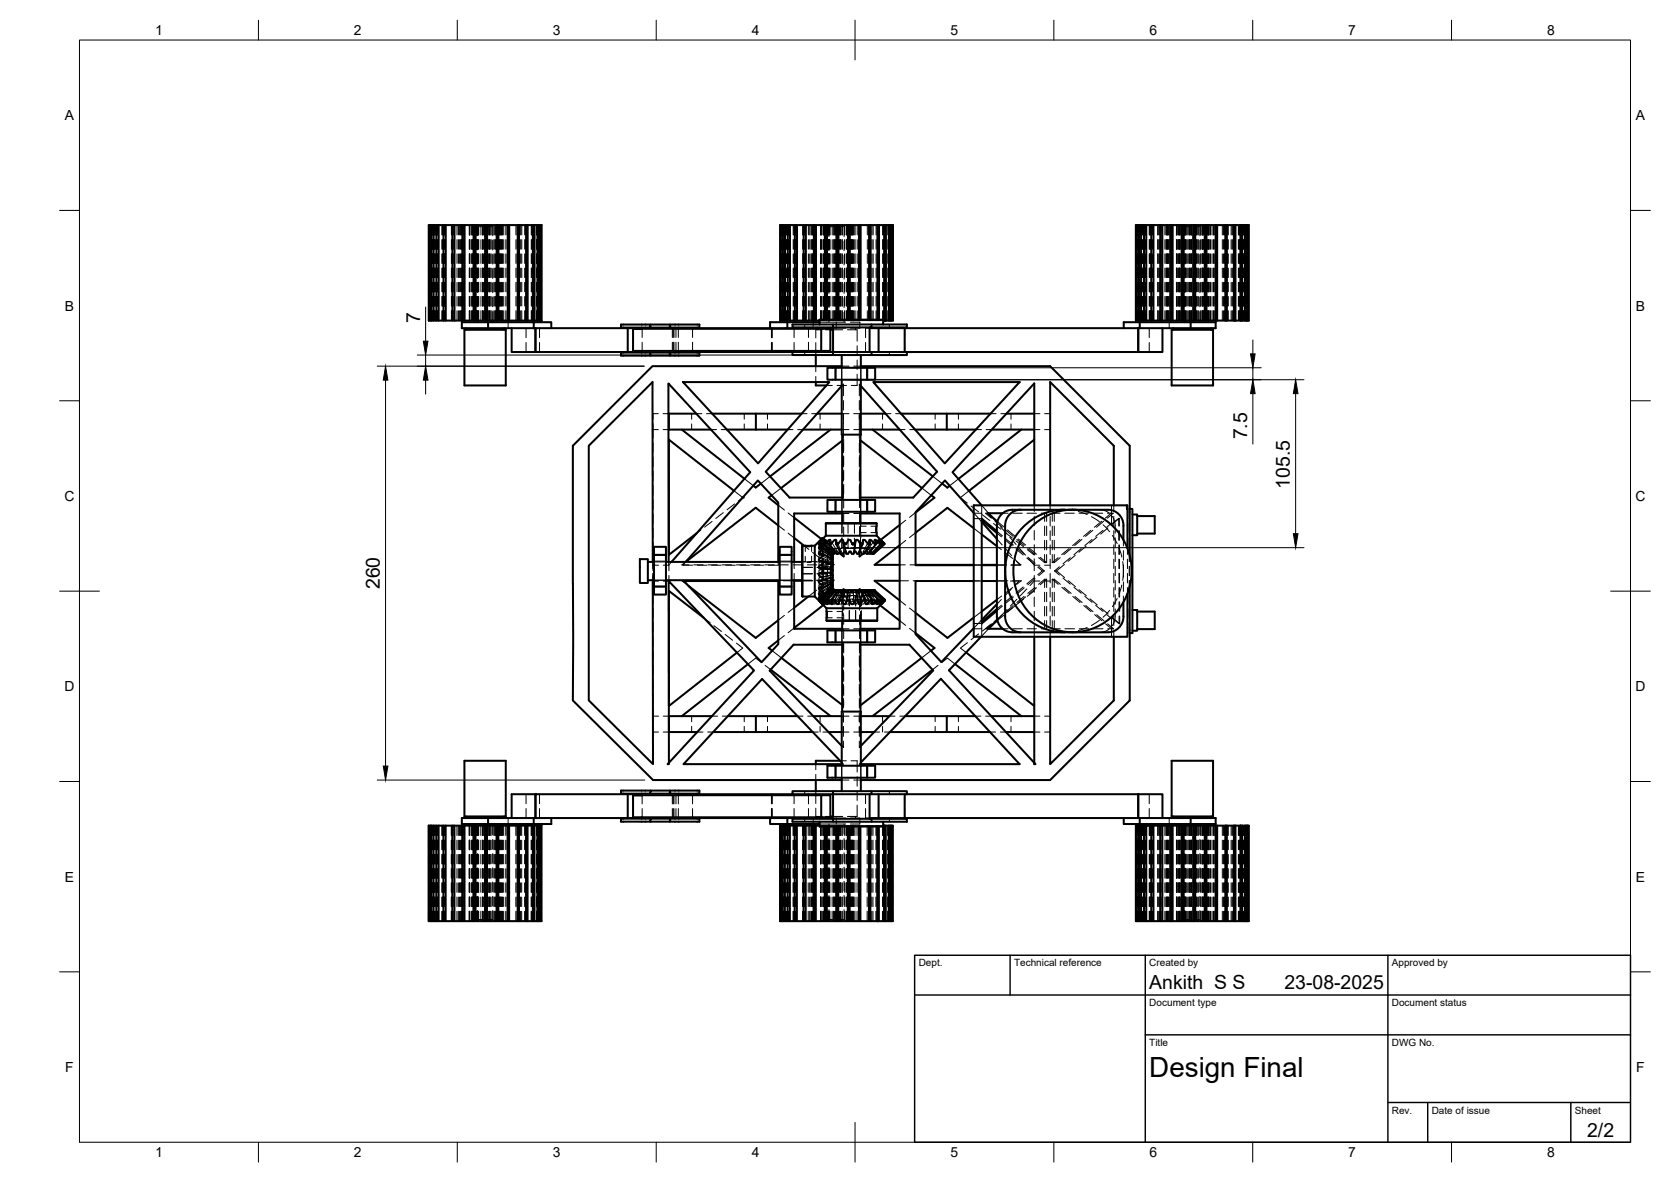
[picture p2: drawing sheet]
<svg xmlns="http://www.w3.org/2000/svg" width="420mm" height="297mm" viewBox="0 0 420 297" stroke-linecap="round" stroke-linejoin="round" font-family="sans-serif">
<defs><g id="words">
<text font-size="7" x="289" y="270.6">Design Final</text>
<g font-size="4.9">
<text x="105.6" y="81.1" transform="rotate(-90 105.6 81.1)">7</text>
<text x="313.6" y="110.4" transform="rotate(-90 313.6 110.4)">7.5</text>
<text x="324.3" y="122.8" transform="rotate(-90 324.3 122.8)">105.5</text>
<text x="95.5" y="148.1" transform="rotate(-90 95.5 148.1)">260</text>
<text x="289" y="248.5">Ankith S S</text>
<text x="323" y="248.5">23-08-2025</text>
<text x="399.1" y="285.7">2/2</text>
</g>
<g font-size="3.5">
<text x="39" y="8.8">1</text>
<text x="89" y="8.8">2</text>
<text x="139" y="8.8">3</text>
<text x="189" y="8.8">4</text>
<text x="239" y="8.8">5</text>
<text x="289" y="8.8">6</text>
<text x="339" y="8.8">7</text>
<text x="389" y="8.8">8</text>
<text x="16.3" y="30.2">A</text>
<text x="411.3" y="30.2">A</text>
<text x="16.3" y="78">B</text>
<text x="411.3" y="78">B</text>
<text x="16.2" y="125.9">C</text>
<text x="411.2" y="125.9">C</text>
<text x="16.2" y="173.7">D</text>
<text x="411.2" y="173.7">D</text>
<text x="16.3" y="221.6">E</text>
<text x="411.3" y="221.6">E</text>
<text x="16.4" y="269.4">F</text>
<text x="411.4" y="269.4">F</text>
<text x="39" y="290.8">1</text>
<text x="89" y="290.8">2</text>
<text x="139" y="290.8">3</text>
<text x="189" y="290.8">4</text>
<text x="239" y="290.8">5</text>
<text x="289" y="290.8">6</text>
<text x="339" y="290.8">7</text>
<text x="389" y="290.8">8</text>
</g>
<g font-size="2.5">
<text x="231" y="242.9">Dept.</text>
<text x="255" y="242.9">Technical reference</text>
<text x="289" y="242.9">Created by</text>
<text x="350" y="242.9">Approved by</text>
<text x="289" y="252.8">Document type</text>
<text x="350" y="252.8">Document status</text>
<text x="289" y="262.9">Title</text>
<text x="350" y="262.9">DWG No.</text>
<text x="350" y="279.9">Rev.</text>
<text x="360" y="279.9">Date of issue</text>
<text x="396" y="279.9">Sheet</text>
</g>
</g></defs>
<!-- layer: Visible -->
<g fill="none" stroke="#000" stroke-width=".51">
<path d="M107.8 56.6h22.7v24h-22.7zM107.8 56.6v24M108.3 56.6v24M108.5 56.6v24M109 56.6v24M109.7 56.6v24M110.3 56.6v24M111.5 56.6v24M112.1 56.6v24M113.7 56.6v24M114.3 56.6v24M116.3 56.6v24"/>
<path d="M116.8 56.6v24M119.1 56.6v24M119.2 56.6v24M119.6 56.6v24M122 56.6v24M122.1 56.6v24M122.5 56.6v24M124.9 56.6v24M125.1 56.6v24M125.3 56.6v24M127.7 56.6v24M127.9 56.6v24"/>
<path d="M128 56.6v24M130.2 56.6v24M132.3 56.6h-1.8v24h1.8M132.4 56.6h.3v24h-.3zM132.4 56.6v24M132.7 56.6h1.3v24h-1.3M134 56.6h.1M134.1 56.6h.3v24h-.3zM134.4 56.6h.7M135.3 56.6l-.2 24M135.6 56.6h.1v24M135.7 56.6h.5v24h-1.8"/>
<path d="M135.9 56.6v24M196.7 56.6v24M196.8 56.6v24M197.4 56.6v24M198.1 56.6v24M198.6 56.6v24M199.9 56.6v24M200.4 56.6v24M202.1 56.6v24M202.6 56.6v24M204.6 56.6v24M204.7 56.6v24"/>
<path d="M205.2 56.6v24M207.4 56.6v23.7M207.5 56.6v23.7M207.9 56.6v23.7M210.3 56.6v23.7M210.5 56.6v23.7M210.8 56.6v23.7M213.2 56.6v23.7M213.4 56.6v23.7M213.7 56.6v23.7M216 56.6v23.7M216.3 56.6v23.7"/>
<path d="M216.4 56.6v23.7M218.5 56.6v23.7M218.8 56.6h1.9M218.8 56.6h-22.6v24h9.9M218.8 56.6v23.7M220.7 56.6v23.7M221 56.6h-.3v23.7M221 56.6h1.3v24M221 56.6v23.7M222.3 56.6h.1M222.4 56.6h.4v24h-.4zM222.8 56.6h.7"/>
<path d="M223.6 56.6l-.1 24M223.9 56.6h.2v24M224.1 56.6h.4v24h-1.7M224.2 56.6v24M285.7 56.6v24M286.2 56.6v24M286.4 56.6v24M286.9 56.6v24M287.7 56.6v24M288.2 56.6h-2.6v24h2.6M289.5 56.6h-1.3v24h1.3M289.5 56.6v24"/>
<path d="M289.5 56.6h.5M290 56.6v24h-.5M290 56.6h1.7M291.7 56.6h.6v24h-.6zM292.3 56.6h2M294.4 56.6h.5v24M294.9 56.6h2.2M297.1 56.6h13.5M297.1 56.6v24M297.2 56.6v24M297.6 56.6v24M300 56.6v24"/>
<path d="M300.2 56.6v24M300.5 56.6v24M302.9 56.6v24M303.1 56.6v24M303.4 56.6v24M305.7 56.6v24M305.9 56.6v24M306 56.6v24M308.2 56.6v24M308.5 56.6v24M310.3 56.6v24M310.6 56.6h1.3v24h-1.3"/>
<path d="M310.6 56.6v24M311.9 56.6h.4M312 56.6v24M312.3 56.6h.7M312.3 56.6v24M313 56.6v24h-.7M313 56.6h.5M313.1 56.6v24M313.5 56.6l.1 24M313.5 56.6v24M313.6 56.6h.4v24h-1M313.7 56.6v24"/>
<path d="M116.8 82.9h10.4v14h-10.4zM117.2 82.5v.4M120.1 80.6v.4M122.7 81v1.5M123.9 80.6v.4M126.8 82.5v.4M128.7 82.5v6h5.9M134 80.6h.1M134.2 81h-18.1v1.5h18.1M134.6 88.5v-6h23.2v6M135.3 80.6v-24h.3v24M138.6 82.5v-1.5h-4.4v1.5h.4v6"/>
<path d="M156.1 81.6h7.5v.7h-7.5zM156.1 88.6h7.5v.8h-7.5zM157.8 82.5h3.7v.1M161.4 82.6h-2.2v5.6h47.3M161.5 88.2v.3h-26.9M163.6 81.6h4.8v.7h-4.8M163.6 88.6h4.8v.8h-4.8M168.4 81.6h7.5v.7h-7.5M168.4 88.6h7.5v.8h-7.5M170.6 88.2v.3h3.5v-.3M171.7 96h36.8l-17.9 20.4zM174.1 88.5h25.2"/>
<path d="M174.1 82.5v.1M198 81v1.5M199.3 88.5h28.7M203.3 82.5v.1M203.3 88.2v.3M205.1 96v.9h2.7M205.1 88.2v.3M205.1 89.2v2.8M205.5 82.5v.1M206.1 80.3h16v1.2h-16zM206.1 81h-12.5v1.5M206.1 81.5h-6.8v.8h10.2v-.8"/>
<path d="M206.5 82.6h-47.3M206.5 82.6h2.3v5.6h-2.3zM208 92.4h12v3h-12zM208.8 82.9h.7M209.5 82.5h-38.9v.1M210.1 92.4v3M211.6 97l-19.1 21.5 6 6.5h13.3M211.6 92h-47.6l-20 20v64l20.2 20h47.4M211.6 95.4v13.8h4.9v-13.8M211.6 89.2v3.2M216.5 89.2v3.2M216.5 97l19.1 21.5-6 6.5h-13.2"/>
<path d="M216.5 92h47.6l20 20v15.9M218.1 92.4v3M218.7 82.5h2.2M218.7 82.3v6.2M219.1 81.5v.8h-9.6v6.9h-10.2v-.7M219.1 88.5v.7h-9.6M219.6 96h36.8l-18.8 20.4zM220.9 82.5h65.3M220.9 82.5v6M222.1 81.5h5.9v.8h-8.9M222.1 80.6h.3M223.6 80.6v-24h.3v24"/>
<path d="M227.5 82.5v6M228 88.5v.7h-8.9M282.6 82.5v-1.5h4v1.5M286.2 82.5v6h6.1v-6M286.2 82.5v6h-58.2M286.6 81h12.8v1.5M290 80.6h1.7M292.3 80.6h18.3M294.3 80.6v-24l.1 24M294.6 82.9h10.4v14h-10.4zM295 82.5v.4M297.9 80.6v.4"/>
<path d="M299.4 81h6.3v1.5h-19.5M301.7 80.6v.4M304.6 82.5v.4M311.9 80.6h.4M168.1 108h10.7M168.1 104h7M168.2 104v4M171.4 108l15.8 12.3M179.1 104h22.5M182.8 108h15.3M190.1 104v4M201.9 108h9.7"/>
<path d="M205.5 104h6.1M208.9 108l-15.3 11.7M211.8 109.2v16.4M211.8 110.8l-15.4 11.9M216.4 109.2v16.4M216.4 110.7l15.4 11.9M216.5 108h9.7M216.5 104h6.2M219.4 108l15.1 11.7M226.5 104h22.6M230.1 108h15.3M238.1 104v4"/>
<path d="M249.4 108h10.7M253.1 104h7M256.8 108l-15.8 12.4M260.1 110.5l-16.5 12.9M164.4 137.4h3v12h-3zM164.4 139.4h3M184.6 123.3l-16.4-12.8v28.9l6.9-5.4M186.8 125l-.1 .1M191.3 121.5l-1.3 1-.6-.4M194 124.5l-.7 .6 2.4 1.9M195.7 132l-5.7-4.4-17.6 13.6 18.2-20.5 5.1 5.6v14.9M196 137.4h3.1v12h-3.1z"/>
<path d="M196 139.4h3.1M199.7 130.1l6.8 5.4M199.7 135.2l2.5 1.9M201.8 137.1v12.8M201.8 137.1h.6M202.4 137.1l1.8 .1zM203.1 137.3h.4M204.1 137.1h.8M204.9 137.1l1.9-1.9-.9 1 .9-.7-.9 1.2 .1 .1 .8-.5v.3l-.9 1 .1 .3 .8-.4v.5l-.9 .9 .1 .4 .8-.1v.5l-.2 .3a.76 .76 0 0 0-.6 1l.8 .1v.6l-.2 .2a.67 .67 0 0 0-.7 .8l.9 .4v.7l-.4 .2a.47 .47 0 0 0-.5 .4 .47 .47 0 0 0 .5 .5l.4 .3v.6l-.8 .1-.1 .2a.8 .8 0 0 0 .7 .8l.2 .3v.6l-.8-.2-.1 .4 .9 .9v.5l-.8-.3-.1 .2 .9 1v.4l-.8-.6-.1 .2 .9 1.2-.8-.6 .1 .2M204.9 137.1v12.8M206.2 136.6h.1M206.7 136.4l.9-.7-.5 .9h.4l.8-.8 .4-.1-.2 .9h.5l.7-.8 .4-.1 .2 .1-.1 .8a1.26 1.26 0 0 0 1.2-.8l.6-.1 .2 .9h.6l.2-.3a.62 .62 0 0 1 .8-.6l.4 .9h.7l.1-.3a.5 .5 0 0 1 .1-.5 .5 .5 0 0 1 .5-.1l.7 .9h.6l.1-.9a.8 .8 0 0 1 1 .6l.2 .3h.6l-.2-.9h.2l1.1 .9h.4l-.4-.8 .2-.1 1.1 .9h.3l-.5-.9 1.2 .9-.8-.9 1 .9"/>
<path d="M206.8 135.5h.2l-.2 .2M206.8 136.3l.2 .1-.2 .2M206.8 137.5l.2 .1v.4h-.2M206.8 139.2l.2 .1v.4h-.2M206.8 135.2h.1M207 139.2l2.4 1.4v.4l-.6 .7M206.9 135.2h.1M207 137.6l2.4 1.9M207 135.5l.1 .1M207 136.3l.2 .2M207.1 136.6l.1 .2h.3v-.2M207.2 136.8l2.2 2.4"/>
<path d="M207.6 131.6h12.8M207.6 134.6h12.8M207.6 134.6l-.6 .6M207.6 131.6v3M208 125.6h12v3h-12zM208.5 136.6l.1 .2h.3l.1-.2M208.6 136.8l1.7 2.4h.4l.5-.6M209.3 139.1l-.2 .2 .3-.1M209.4 139.5v.4l-.5 .4M209.4 139.2v.3M210.1 125.6v3M210.1 138.8l-.4 .4h-.3"/>
<path d="M210.2 136.6v.1M210.2 136.7l1.3 2.5h.4l.4-.6h.3M210.8 136.6l-.1 .2-.5-.1M211.8 128.6v2.9M211.8 129h-12.1v12.2M212.1 136.3l.7 2.9h.4l.5-.6h.2l.3 .6h.4M212.1 138.9v.9l-1.2-.9M212.2 136.6l.1 .2h.4l.1-.2M214.2 136.6l.2 .2h.4l.1-.2M214.6 139.2h.1M215.1 135.9l-.5 3.3M216.1 138.7v1.1l.9-.6"/>
<path d="M216.3 136.6l.1 .2 .5-.1M216.4 129h9.8v29h-9.8M216.4 128.6v2.9M216.9 136.7l-1 2.5h-.4l-.4-.6h-.3M216.9 136.6v.1M217.5 138.8h-.1M218.1 125.6v3M218.2 136.6l.1 .2h.4l.1-.2M218.7 136.7l-1.5 2.5h-.4l-.6-.6M219.2 139.1l.4 .1M219.9 136.6l.1 .2h.2l.1-.2M220.3 136.8l-2 2.4h-.4l-.4-.4"/>
<path d="M220.4 131.6v3M220.4 134.6l2 2M221.2 136.6v.2l.3-.2M221.4 136.8l-2.3 2.4-.6-.3M222 136.6l.1 .2 .1-.2M222.1 136.8l-2.5 2.4M222.4 136.8l-2.8 2.4M222.4 136.6v.2M226.2 137l-6.3 5h6.3M226.2 131.9l-4.8 3.8M234.1 124.5l.8 .6-4.7 3.7M236.9 121.5l1.3 1 .6-.4"/>
<path d="M244.8 128.9l-7.2-8.2-7.4 8v13.3h14.6M244.8 132.7l-6.6-5.1-8 6.3M246.8 127l-7.3-8.3 20.6-22.3v30.6M246.8 134.3l3.9 3M246.8 131.2l3.9 4.2M246.8 130.8l3.9 3.1M248.6 129l.7 .8M250.7 132.1v22.8a3.9 3.9 0 0 0 3.8 4h13.1M250.7 132.1a3.9 3.9 0 0 1 3.8-4h24.1a3.9 3.9 0 0 1 3.9 4M250.7 133.5l-3.9-3.2v26.4l3.9-3.2M252.1 129h-3.8l2.5 2M252.7 132.1v22.8a3.9 3.9 0 0 0 3.9 4"/>
<path d="M256.6 128.1a3.9 3.9 0 0 0-3.9 4M259.2 132.6a14.8 14.8 0 0 1 15.6-3.6 14.8 14.8 0 0 1 9.7 12.9 14.9 14.9 0 0 1-7 14.6 14.9 14.9 0 0 1-16.1-.2 15.7 15.7 0 0 1-2.2-23.7zM264.1 127v-31l16 16v15M267.6 128.1a15.5 15.5 0 0 0-14.1 10.4 15.5 15.5 0 0 0 4.7 16.9 14.5 14.5 0 0 0 9.4 3.5M282.5 132.1v3.6M283.4 127h.1v.9M283.5 137.8l-.1-10.8h-38.6v33h38.7v-10.8M284.1 127.9v11.7M284.1 127.9h.6v31.2h-.6M284.7 129.3h1.2v5.2h-1.2M285.9 129.7h4.4v4.4h-4.4M160.9 140.5h2v6h-2z"/>
<path d="M162.9 141.2h1.5M162.9 145.8h1.5M164.1 141.2v-45.2l-16.1 16v64l16.2 16-.1-46.2M164.4 147.4h3M167.4 141.2h28.6M167.4 145.8h28.6M168.1 141.2v-44.8l20.5 22.3-19.8 22.5M168.1 146l21.5 22.5-21.4 23.2v.3h-.3l.3-.3zM172 146h23.7v15.9l-4.2 4.5zM173.1 147.3l16.9 13 5.7-4.4M177 155.3l-8.8-6.8v28.9l17.1-13.4M196 147.4h3.1"/>
<path d="M199.1 141.2h2.6M199.1 145.8h2.6M199.7 146h2M199.7 145.8v12.2h12.1M201.8 149.9h3.1M203.3 149.9l-3.6 2.8M204.9 149.9l1.9 1.9-.9-1 .2 .1M206 150.8v.1M206.1 142.8l3.3 .4M206.1 150.9h.1M206.6 150.9v-.2l.3 .2M206.7 150.6l-.1 .1"/>
<path d="M206.8 141.7l.2-.2v-.3l-.2-.1 2.6 .8M206.8 143.1l.2 .2v.4l-.2 .1M206.8 145.2l.2 .1v.4l-.2 .1M206.8 147.2l.2 .1v.3l-.2 .2M206.8 148.9l.2 .1v.3l-.2 .1M206.8 150.3l.2 .1v.2l-.2 .1M206.8 151.8l1 1.1M206.8 151.3h.1M206.8 151.8h.1M207 151.5h-.2M207 152.1l-7.3 5.7M207.6 150.9l.1-.2h.3l.1 .2"/>
<path d="M207.8 155.9h12.8M207.8 152.9h12.8M207.8 152.9v3M208 141.4l1.4 .5M208 158.4h12v3h-12zM208.8 145.2v.3l.6 .4v.4l-2.4 1.4M208.9 143.9l-.1 .3 .6 .4v.4l-2.7 .9M208.9 146.6l.5 .5M208.9 143.9l-2.8 .1M209 142.6l.4 .1-.1 .5M209 143.9l.4 .1-.1 .5M209 141.3l.4 .1"/>
<path d="M209.1 145.1l.3 .3-.1 .4M209.1 147.7l.3 .3M209.1 150.9l.1-.2h.3l.2 .2M209.1 141.3l.3 .1M209.2 146.4l.2 .2v.9l-2.4 1.8M209.3 140l.1 .2M209.3 147.9h.1M209.3 147h.1M209.3 147.5l.1 .8M209.4 143.3v.4l-.5 .2M209.4 140.2l-.4 .1M209.4 141.9v.4l-.6 .4 .1 .4"/>
<path d="M209.4 148.3l.3 .1M209.4 148.4l.2 .1M209.4 140.2l-.1 .4M209.4 141.4l-.1 .5M209.4 143.2v.1M209.4 145.8h-.1M209.4 148.3l-2.4 2.3M209.4 147v.1M209.4 148.3l.1 .1M210.1 158.4v3M210.1 148.3l.4 .4M210.1 148.3h-.3l-2.1 2.4"/>
<path d="M210.2 148.3h.1M210.2 148.3l.5 .2M210.2 148.3l.1 .1M211 150.8l.4-.1 .1 .2M211 150.8l-.1 .1M211.3 148.3v.1M211.3 148.3h.4M211.7 148.3l.2 .3M211.8 156v2.4M211.8 148.9l-.6-.6h-.4l-1.6 2.4M212.1 148.3v-.2l-.4 .3M212.5 148.4l.5-.1 .2 .4"/>
<path d="M212.6 148.3l-.1 .1M212.9 150.9l.2-.2h.4l.1 .2M213.2 148.9h-.3l-.5-.6h-.4l-1 2.5M213.2 148.7l.2-.4a.51 .51 0 0 1 .7 .6h.3l.3-.6h.5l.6 3.1M213.2 148.7l-.5 2.8M213.9 148.4l.5-.1 .1 .4M215 150.9l.1-.2h.4l.1 .2M215.8 148.4v.3l-.1-.4-.5 .1M216.1 148.3v-.2l.4 .2M216.4 156v2.4M216.5 148.3h-.4l-.5 .6h-.3M216.5 148.3l1.1 2.5"/>
<path d="M216.7 148.9l.6-.6h.4l1.7 2.4M217 148.3v.4M217 148.3l-.5 .1M217 148.3l.1 .2M217 150.9l.2-.2h.4v.2M217.8 148.3l.4 .1M217.8 148.3l-.1 .1M218.1 158.4v3M218.1 148.3l-.1 .4 .3-.4h.4M218.7 148.3l.4 .1M218.7 148.3l2.1 2.4M218.9 150.9l.1-.2h.4v.2"/>
<path d="M218.9 148.3l-.1 .2M219.1 148.3h.3M219.1 148.3l-.2 .2M219.4 148.3h.4M219.4 148.3l2.4 2.4M219.5 148.3l-.1 .1M219.6 148.3l-.1 .1M219.8 148.3l2.7 2.4v.2l-.9 .9 .8-.9-1.1 .9 .6-.9h-.3l-1 .9-.2-.1 .5-.8h-.4l-1 .9h-.3l.2-.9h-.5l-.2 .2a.79 .79 0 0 1-1.1 .7v-.9h-.6l-.2 .2a.67 .67 0 0 1-1 .6l-.2-.8h-.6l-.2 .2a.57 .57 0 0 1-.2 .6 .57 .57 0 0 1-.6 0l-.4-.8h-.7l-.1 .4a.45 .45 0 0 1-.5 .6 .45 .45 0 0 1-.4-.6l-.4-.4h-.6v.8l-.1 .1a.89 .89 0 0 1-.9-.7l-.2-.2h-.6l.2 .9-.4-.1-.8-.8h-.5l.5 .9-.4-.1-.8-.8h-.3l.6 .9-.7-.5M219.8 148.3l2.6 2.4M220.5 150.9l.1-.2h.2l.1 .2M220.6 152.9l-.1 3.1-12.7-.1M221.3 152.1l4.9 3.9"/>
<path d="M221.6 150.9l.1-.2 .2 .2M222 151.5l-1.4 1.4M222.3 150.9l.1-.2v.2M226.2 146h-6.3l6.3 4.9M230.2 159.1l4.8 3.7-.9 .7M230.2 142h14.6M230.2 154l8 6.3 6.6-5.1M244.8 146h-14.6v13.3l6.5 7.1 8.1-8.5M246.8 142h3.9M246.8 146h3.9M249.7 156.9l-1.1 1.1M250.7 150.7l-3.9 3"/>
<path d="M250.7 151.8l-3.9 4M250.7 153.1l-3.9 3.2M250.8 155.9l-2.5 2.1h3.8M282.5 151.3v3.6a3.9 3.9 0 0 1-3.9 4h-11M284.1 147.4v11.7M284.1 159.1v16.9l-20 20h-47.6M284.7 153.3h1.2v5.2h-1.2M285.9 153.7h4.4v4.4h-4.4M168.2 180h10.8M168.2 180v4h7.1M183 180h17.5M188.1 166.9l-16.7 13.1"/>
<path d="M190.1 180v4M193.8 168.3l15.1 11.7M195.7 160.9l-2.4 1.9 .9 .7M196.5 165.3l15.3 11.9M204.5 180h7.1M211.8 161.4v17.4M211.8 162h-12.3l-6 6.5 18.1 18.9M216.4 162h12.3l6 6.5-18.2 19M216.4 161.4v17.4M216.5 180h7.1M227.6 180h17.6M231.7 165.3l-15.3 12"/>
<path d="M234.5 168.3l-15.1 11.7M238.1 180v4M240.1 166.9l16.7 13.1M242.9 164l17.2 13.4M246.7 160l-8.1 8.5 21.5 23.2v.3h.3l-.3-.3v-31.7M249.2 180h10.9M264.1 160v32l16-16v-16M116.8 191.2h10.4v14h-10.4zM157.8 199.6v6M159.2 199.8h2.2M159.2 199.8v.1M161.5 199.8v-.2h-26.9v6"/>
<path d="M163.6 198.7h-7.5v.7h7.5v-.7h4.8M163.6 199.4h4.8v-.7h7.5v.7h-7.5M174.1 199.6h-3.5v.2M179.3 184h25M199.3 199.6h28.7M199.3 199.6v-.8h10.2v7h9.6v.7M199.3 199.6h-25.2v.2M203.3 199.6v.2M205.1 196v2.8M205.1 199.6v.2M206.5 199.8l-47.3 .1v5.5h47.3M206.5 199.8h2.3v5.6h-2.3z"/>
<path d="M208 192.4h12v3h-12zM208.3 184h3.3M209.5 198.8h9.6v.8M210.1 192.4v3M211.2 191.2h-6.1v.8M211.6 192.4v-13.6h4.9v13.6M211.6 191.6l-20-21-19.7 21.4h39.7M211.6 195.4v3.4M216.5 195.4v3.4M216.5 184h3.3M216.5 191.6l20.1-21 19.8 21.4h-39.9M218.1 192.4v3"/>
<path d="M218.7 199.6v6.2M219.1 198.8h8.9v.8M220.9 199.6v6M223.8 184h25.1M227.5 199.6v6h-6.6M228 199.6h58.2M252.9 184h7.2M286.2 199.6h6.1v6M286.2 199.6v6M294.6 191.2h10.4v14h-10.4zM107.8 207.5h22.7v24h-22.7zM108.3 207.5v24"/>
<path d="M108.5 207.5v24M109 207.5v24M109.7 207.5v24M110.3 207.5v24M111.5 207.5v24M112.1 207.5v24M113.7 207.5v24M114.3 207.5v24M116.3 207.5v24M116.8 207.5v24M117.2 205.2v.4M119.1 207.5v24"/>
<path d="M119.6 207.5v24M120.1 207.1v.4M122 207.5v24M122.1 207.5v24M122.4 207.5v24M122.7 205.6v1.5M123.9 207.1v.4M124.9 207.5v24M125.1 207.5v24M125.3 207.5v24M126.8 205.2v.4M127.6 207.5v24"/>
<path d="M127.9 207.5v24M128 207.5v24M128.7 205.6v-6h5.9v6M130.2 207.5v24M132.3 207.5h-1.8v24h1.8M132.3 207.5h.4v24h-.4zM132.3 207.5v24M132.7 207.5h1.3v24h-1.3M134 207.5h.1M134 207.5h.4v24h-.4zM134.2 205.6v1.5M134.4 207.5h1.8v24h-.5"/>
<path d="M134.6 205.6h-18.5v1.5h6.6M135.1 207.5l.1 24M135.2 207.5v24h.4v-24M135.7 207.5v24h-.1M135.8 207.5v24M138.6 205.6v1.5h-15.9M161.5 205.4v.2h-26.9M163.6 205.7h-7.5v.8h7.5v-.8h4.8M163.6 206.5h4.8v-.8h7.5v.8h-7.5M170.6 205.4v.2h3.5M174.1 205.4v.2h23.9v1.5h-4.4v-1.5M196.6 207.5v24"/>
<path d="M196.8 207.5v24M197.3 207.5v24M198 205.6h11.5M198 207.1h8.1M198 207.5v24M198.6 207.5v24M199.8 207.5v24M200.4 207.5v24M202.1 207.5v24M202.6 207.5v24M203.3 205.4v.2M204.6 207.5v24"/>
<path d="M205.1 207.5h-9v24h22.7v-23.8v23.8h1.8M205.1 207.5h1M205.1 207.5v24M205.5 205.4v.2M206.1 206.5h16v1.2h-16zM206.1 206.5h-6.8v-.7h10.2v.7M207.4 207.7v23.8M207.5 207.7v23.8M207.9 207.7v23.8M208.8 205.2h.7M210.3 207.7v23.8M210.4 207.7v23.8"/>
<path d="M210.8 207.7v23.8M213.2 207.7v23.8M213.4 207.7v23.8M213.6 207.7v23.8M216 207.7v23.8M216.2 207.7v23.8M216.3 207.7v23.8M218.5 207.7v23.8M218.7 205.6h2.2M219.1 205.8h8.9v.7h-5.9M220.6 207.7v23.8M221 207.7v23.8h-.3"/>
<path d="M222.1 207.5h.2v24h-1.3M222.3 207.5h.1M222.4 207.5h.3v24h-.3zM222.7 207.5h1.8v24h-.5M223.5 207.5l.1 24M223.6 207.5v24h.3v-24M224 207.5v24h-.1M224.2 207.5v24M227.5 205.6h58.7M282.6 205.6v1.5h4v-1.5M285.7 207.5v24M286.2 207.5v24"/>
<path d="M286.2 205.6h19.5v1.5h-6.3M286.4 207.5v24M286.9 207.5v24M287.7 207.5v24M288.2 207.5h-2.6v24h2.6M289.5 207.5h.5v24h-.5M289.5 207.5h-1.3v24h1.3M289.5 207.5v24M290 207.5h1.7M291.7 207.5h.6v24h-.6M291.7 207.5v24M292.3 207.5h18.3"/>
<path d="M294.3 207.5v24l.1-24M294.9 207.5v24h-.5M295 205.2v.4M297.1 207.5v24M297.2 207.5v24M297.6 207.5v24M297.9 207.1v.4M299.4 205.6v1.5h-12.8M300 207.5v24M300.2 207.5v24M300.5 207.5v24M301.7 207.1v.4"/>
<path d="M302.9 207.5v24M303.1 207.5v24M303.4 207.5v24M304.6 205.2v.4M305.7 207.5v24M305.9 207.5v24M306 207.5v24M308.2 207.5v24M308.5 207.5v24M310.3 207.5v24M310.6 207.5h1.3M310.6 207.5v24"/>
<path d="M311.9 207.5v24h-1.3M311.9 207.5h.4M312 207.5v24M312.3 207.5h.7v24h-.7M312.3 207.5v24M313 207.5h1v24h-.4M313.1 207.5v24M313.5 207.5v24M313.6 207.5l-.1 24M313.7 207.5v24M132.3 231.5h.1M134 231.5h.1"/>
<path d="M134.4 231.5h.7M220.6 231.5h.1M222.3 231.5h.1M222.7 231.5h.8M290 231.5h1.7M292.3 231.5h2M294.9 231.5h2.2M297.1 231.5h13.5M311.9 231.5h.4M313 231.5h.5"/>
</g>
<!-- layer: Hidden -->
<g fill="none" stroke="#000" stroke-width=".25">
<path d="M108.1 56.6v2.4M108.2 56.6v2.4M108.3 56.6v2.4M108.4 56.6v2.4M108.7 56.6v2.4M108.9 56.6v2.4M109 56.6v2.4M109.2 56.6v2.4M109.3 56.6v2.4M109.5 56.6v2.4M109.6 56.6v2.4M109.8 56.6v2.4"/>
<path d="M109.9 56.6v2.4M110 56.6v2.4M110.1 56.6v2.4M111.1 56.6v2.4M111.3 56.6v2.4M111.4 56.6v2.4M111.6 56.6v2.4M111.7 56.6v2.4M111.8 56.6v2.4M111.9 56.6v2.4M113.5 56.6v2.4M113.8 56.6v2.4"/>
<path d="M114 56.6v2.4M114.9 56.6v2.4M115.3 56.6v2.4M115.6 56.6v2.4M115.7 56.6v2.4M115.9 56.6v2.4M116 56.6v2.4M116.1 56.6v2.4M116.3 56.6v2.4M116.4 56.6v2.4M116.5 56.6v2.4M118 56.6v2.4"/>
<path d="M118.1 56.6v2.4M118.6 56.6v2.4M118.7 56.6v2.4M118.9 56.6v2.4M119.1 56.6v2.4M119.2 56.6v2.4M119.5 56.6v2.4M119.8 56.6v2.4M119.9 56.6v2.4M120 56.6v2.4M120.2 56.6v2.4M120.4 56.6v2.4"/>
<path d="M120.9 56.6v2.4M121.3 56.6v2.4M121.4 56.6v2.4M121.4 57h-1.3v2.2M121.5 56.6v2.4M121.8 56.6v2.4M121.9 56.6v2.4M122 56.6v2.4M122.1 56.6v2.4M122.4 56.6v2.4M122.6 57h1.3v2.2M122.7 56.6v2.4"/>
<path d="M122.8 56.6v2.4M123 56.6v2.4M123.4 56.6v2.4M124 56.6v2.4M124.4 56.6v2.4M124.5 56.6v2.4M124.8 56.6v2.4M124.9 56.6v2.4M125.4 56.6v2.4M125.6 56.6v2.4M125.7 56.6v2.4M126 56.6v2.4"/>
<path d="M126.3 56.6v2.4M126.4 56.6v2.4M126.7 56.6v2.4M127.2 56.6v2.4M127.6 56.6v2.4M127.7 56.6v2.4M129.7 56.6v2.4M130 56.6v2.4M130.2 56.6v2.4M130.5 56.6v2.4M130.9 56.6v2.4M131.2 56.6v2.4"/>
<path d="M131.9 56.6v2.4M132.2 56.6v2.4M132.4 56.6v2.4M132.5 56.6v2.4M132.6 56.6v2.4M133.6 56.6v2.4M133.7 56.6v2.4M133.8 56.6v2.4M133.9 56.6v2.4M134 56.6v2.4M134.1 56.6v2.4M134.2 56.6v2.4"/>
<path d="M134.3 56.6v2.4M135 56.6v2.4M135.1 56.6v2.4M135.3 56.6v2.4M135.5 56.6v2.4M135.7 56.6v2.4M135.8 56.6v2.4M135.9 56.6v2.4M136.2 56.6v2.4M196.5 56.6v2.4M196.6 56.6v2.4M196.8 56.6v2.4"/>
<path d="M197.1 56.6v2.4M197.2 56.6v2.4M197.3 56.6v2.4M197.5 56.6v2.4M197.6 56.6v2.4M197.7 56.6v2.4M197.8 56.6v2.4M198 56.6v2.4M198.2 56.6v2.4M198.4 56.6v2.4M199.5 56.6v2.4M199.7 56.6v2.4"/>
<path d="M199.8 56.6v2.4M200 56.6v2.4M200.2 56.6v2.4M201.9 56.6v2.4M202.1 56.6v2.4M202.2 56.6v2.4M202.3 56.6v2.4M203.3 56.6v2.4M203.6 56.6v2.4M203.9 56.6v2.4M204.1 56.6v2.4M204.3 56.6v2.4"/>
<path d="M204.4 56.6v2.4M204.7 56.6v2.4M204.8 56.6v2.4M206.4 56.6v2.4M206.5 56.6v2.4M207 56.6v2.4M207.2 56.6v2.4M207.4 56.6v2.4M207.5 56.6v2.4M207.6 56.6v2.4M207.9 56.6v2.4M208.2 56.6v2.4"/>
<path d="M208.3 56.6v2.4M208.5 56.6v2.4M208.6 56.6v2.4M208.7 56.6v2.4M209.3 56.6v2.4M209.7 56.6v2.4M209.7 57h-1.3v2.4M209.9 56.6v2.4M210.1 56.6v2.4M210.2 56.6v2.4M210.3 56.6v2.4M210.4 56.6v2.4"/>
<path d="M210.7 56.6v2.4M210.9 57h1.3v2.4M211 56.6v2.4M211.1 56.6v2.4M211.4 56.6v2.4M211.8 56.6v2.4M212.3 56.6v2.4M212.8 56.6v2.4M212.9 56.6v2.4M213.1 56.6v2.4M213.3 56.6v2.4M213.7 56.6v2.4"/>
<path d="M213.9 56.6v2.4M214.1 56.6v2.4M214.3 56.6v2.4M214.4 56.6v2.4M214.6 56.6v2.4M214.7 56.6v2.4M215 56.6v2.4M215.5 56.6v2.4M215.9 56.6v2.4M216 56.6v2.4M218.1 56.6v2.4M218.4 56.6v2.4"/>
<path d="M218.5 56.6v2.4M218.6 56.6v2.4M218.8 56.6v2.4M219.2 56.6v2.4M219.5 56.6v2.4M220.3 56.6v2.4M220.6 56.6v2.4M220.7 56.6v2.4M220.8 56.6v2.4M220.9 56.6v2.4M221.9 56.6v2.4M222.1 56.6v2.4"/>
<path d="M222.3 56.6v2.4M222.4 56.6v2.4M222.5 56.6v2.4M222.6 56.6v2.4M223.3 56.6v2.4M223.5 56.6v2.4M223.6 56.6v2.4M223.9 56.6v2.4M224 56.6v2.4M224.1 56.6v2.4M224.2 56.6v2.4M224.5 56.6v2.4"/>
<path d="M285.9 56.6v2.4M286 56.6v2.4M286.1 56.6v2.4M286.5 56.6v2.4M286.6 56.6v2.4M286.8 56.6v2.4M287 56.6v2.4M287.1 56.6v2.4M287.2 56.6v2.4M287.3 56.6v2.4M287.5 56.6v2.4M287.6 56.6v2.4"/>
<path d="M287.7 56.6v2.4M287.8 56.6v2.4M288 56.6v2.4M289 56.6v2.4M289.1 56.6v2.4M289.3 56.6v2.4M289.6 56.6v2.4M289.8 56.6v2.4M291.1 56.6v2.4M291.4 56.6v2.4M291.8 56.6v2.4M292 56.6v2.4"/>
<path d="M292.9 56.6v2.4M293.2 56.6v2.4M293.3 56.6v2.4M293.5 56.6v2.4M293.7 56.6v2.4M293.9 56.6v2.4M294.5 56.6v2.4M295.8 56.6v2.4M295.9 56.6v2.4M296.2 56.6v2.4M296.4 56.6v2.4M296.5 56.6v2.4"/>
<path d="M296.6 56.6v2.4M296.7 56.6v2.4M297.2 56.6v2.4M297.5 56.6v2.4M297.6 56.6v2.4M297.7 56.6v2.4M297.8 56.6v2.4M297.9 57h1.3M297.9 56.6v2.6M298 56.6v2.4M298.1 56.6v2.4M298.4 56.6v2.4"/>
<path d="M298.5 56.6v2.4M298.9 56.6v2.4M299.1 56.6v2.4M299.3 56.6v2.4M299.4 56.6v2.4M299.5 56.6v2.4M299.6 56.6v2.4M299.7 56.6v2.4M300.1 56.6v2.4M300.3 56.6v2.4M300.4 57h1.3v2.2M300.7 56.6v2.4"/>
<path d="M300.8 56.6v2.4M300.9 56.6v2.4M301.2 56.6v2.4M301.3 56.6v2.4M301.8 56.6v2.4M302 56.6v2.4M302.3 56.6v2.4M302.4 56.6v2.4M302.5 56.6v2.4M302.6 56.6v2.4M302.7 56.6v2.4M303 56.6v2.4"/>
<path d="M303.3 56.6v2.4M303.4 56.6v2.4M303.5 56.6v2.4M303.6 56.6v2.4M303.8 56.6v2.4M303.9 56.6v2.4M304 56.6v2.4M304.2 56.6v2.4M304.4 56.6v2.4M304.8 56.6v2.4M305.1 56.6v2.4M305.2 56.6v2.4"/>
<path d="M305.3 56.6v2.4M305.7 56.6v2.4M307.3 56.6v2.4M307.7 56.6v2.4M307.8 56.6v2.4M307.9 56.6v2.4M308.2 56.6v2.4M308.5 56.6v2.4M308.8 56.6v2.4M309.6 56.6v2.4M309.8 56.6v2.4M310 56.6v2.4"/>
<path d="M310.1 56.6v2.4M310.5 56.6v2.4M311.4 56.6v2.4M311.5 56.6v2.4M311.6 56.6v2.4M311.7 56.6v2.4M311.8 56.6v2.4M311.9 56.6v2.4M312.1 56.6v2.4M312.7 56.6v2.4M312.8 56.6v2.4M313 56.6v2.4"/>
<path d="M313.1 56.6v2.4M313.2 56.6v2.4M313.4 56.6v2.4M313.5 56.6v2.4M313.6 56.6v2.4M313.9 56.6v2.4M108.1 60.2v2.4M108.1 63.8v2.4M108.1 67.4v2.4M108.1 71v2.3M108.1 74.5v2.4M108.1 78.1v2.5"/>
<path d="M108.2 60.2v2.4M108.2 63.8v2.4M108.2 67.4v2.4M108.2 71v2.3M108.2 74.5v2.4M108.2 78.1v2.5M108.3 60.2v2.4M108.3 63.8v2.4M108.3 67.4v2.4M108.3 71v2.3M108.3 74.5v2.4M108.3 78.1v2.5"/>
<path d="M108.4 60.2v2.4M108.4 63.8v2.4M108.4 67.4v2.4M108.4 71v2.3M108.4 74.5v2.4M108.4 78.1v2.5M108.7 60.2v2.4M108.7 63.8v2.4M108.7 67.4v2.4M108.7 71v2.3M108.7 74.5v2.4M108.7 78.1v2.5"/>
<path d="M108.9 60.2v2.4M108.9 63.8v2.4M108.9 67.4v2.4M108.9 71v2.3M108.9 74.5v2.4M108.9 78.1v2.5M109 60.2v2.4M109 63.8v2.4M109 67.4v2.4M109 71v2.3M109 74.5v2.4M109 78.1v2.5"/>
<path d="M109.2 60.2v2.4M109.2 63.8v2.4M109.2 67.4v2.4M109.2 71v2.3M109.2 74.5v2.4M109.2 78.1v2.5M109.3 60.2v2.4M109.3 63.8v2.4M109.3 67.4v2.4M109.3 71v2.3M109.3 74.5v2.4M109.3 78.1v2.5"/>
<path d="M109.5 60.2v2.4M109.5 63.8v2.4M109.5 67.4v2.4M109.5 71v2.3M109.5 74.5v2.4M109.5 78.1v2.5M109.6 60.2v2.4M109.6 63.8v2.4M109.6 67.4v2.4M109.6 71v2.3M109.6 74.5v2.4M109.6 78.1v2.5"/>
<path d="M109.8 60.2v2.4M109.8 63.8v2.4M109.8 67.4v2.4M109.8 71v2.3M109.8 74.5v2.4M109.8 78.1v2.5M109.9 60.2v2.4M109.9 63.8v2.4M109.9 67.4v2.4M109.9 71v2.3M109.9 74.5v2.4M109.9 78.1v2.5"/>
<path d="M110 60.2v2.4M110 63.8v2.4M110 67.4v2.4M110 71v2.3M110 74.5v2.4M110 78.1v2.5M110.1 60.2v2.4M110.1 63.8v2.4M110.1 67.4v2.4M110.1 71v2.3M110.1 74.5v2.4M110.1 78.1v2.5"/>
<path d="M111.1 60.2v2.4M111.1 63.8v2.4M111.1 67.4v2.4M111.1 71v2.3M111.1 74.5v2.4M111.1 78.1v2.5M111.3 60.2v2.4M111.3 63.8v2.4M111.3 67.4v2.4M111.3 71v2.3M111.3 74.5v2.4M111.3 78.1v2.5"/>
<path d="M111.4 60.2v2.4M111.4 63.8v2.4M111.4 67.4v2.4M111.4 71v2.3M111.4 74.5v2.4M111.4 78.1v2.5M111.6 60.2v2.4M111.6 63.8v2.4M111.6 67.4v2.4M111.6 71v2.3M111.6 74.5v2.4M111.6 78.1v2.5"/>
<path d="M111.7 60.2v2.4M111.7 63.8v2.4M111.7 67.4v2.4M111.7 71v2.3M111.7 74.5v2.4M111.7 78.1v2.5M111.8 60.2v2.4M111.8 63.8v2.4M111.8 67.4v2.4M111.8 71v2.3M111.8 74.5v2.4M111.8 78.1v2.5"/>
<path d="M111.9 60.2v2.4M111.9 63.8v2.4M111.9 67.4v2.4M111.9 71v2.3M111.9 74.5v2.4M111.9 78.1v2.5M113.5 60.2v2.4M113.5 63.8v2.4M113.5 67.4v2.4M113.5 71v2.3M113.5 74.5v2.4M113.5 78.1v2.5"/>
<path d="M113.8 60.2v2.4M113.8 63.8v2.4M113.8 67.4v2.4M113.8 71v2.3M113.8 74.5v2.4M113.8 78.1v2.5M114 60.2v2.4M114 63.8v2.4M114 67.4v2.4M114 71v2.3M114 74.5v2.4M114 78.1v2.5"/>
<path d="M114.9 60.2v2.4M114.9 63.8v2.4M114.9 67.4v2.4M114.9 71v2.3M114.9 74.5v2.4M114.9 78.1v2.5M115.3 60.2v2.4M115.3 63.8v2.4M115.3 67.4v2.4M115.3 71v2.3M115.3 74.5v2.4M115.3 78.1v2.5"/>
<path d="M115.6 60.2v2.4M115.6 63.8v2.4M115.6 67.4v2.4M115.6 71v2.3M115.6 74.5v2.4M115.6 78.1v2.5M115.7 60.2v2.4M115.7 63.8v2.4M115.7 67.4v2.4M115.7 71v2.3M115.7 74.5v2.4M115.7 78.1v2.5"/>
<path d="M115.9 60.2v2.4M115.9 63.8v2.4M115.9 67.4v2.4M115.9 71v2.3M115.9 74.5v2.4M115.9 78.1v2.5M116 60.2v2.4M116 63.8v2.4M116 67.4v2.4M116 71v2.3M116 74.5v2.4M116 78.1v2.5"/>
<path d="M116.1 60.2v2.4M116.1 63.8v2.4M116.1 67.4v2.4M116.1 71v2.3M116.1 74.5v2.4M116.1 78.1v2.5M116.3 60.2v2.4M116.3 63.8v2.4M116.3 67.4v2.4M116.3 71v2.3M116.3 74.5v2.4M116.3 78.1v2.5"/>
<path d="M116.4 60.2v2.4M116.4 63.8v2.4M116.4 67.4v2.4M116.4 71v2.3M116.4 74.5v2.4M116.4 78.1v2.5M116.5 60.2v2.4M116.5 63.8v2.4M116.5 67.4v2.4M116.5 71v2.3M116.5 74.5v2.4M116.5 78.1v2.5"/>
<path d="M118 60.2v2.4M118 63.8v2.4M118 67.4v2.4M118 71v2.3M118 74.5v2.4M118 78.1v2.5M118.1 60.2v2.4M118.1 63.8v2.4M118.1 67.4v2.4M118.1 71v2.3M118.1 74.5v2.4M118.1 78.1v2.5"/>
<path d="M118.6 60.2v2.4M118.6 63.8v2.4M118.6 67.4v2.4M118.6 71v2.3M118.6 74.5v2.4M118.6 78.1v2.5M118.7 60.2v2.4M118.7 63.8v2.4M118.7 67.4v2.4M118.7 71v2.3M118.7 74.5v2.4M118.7 78.1v2.5"/>
<path d="M118.9 60.2v2.4M118.9 63.8v2.4M118.9 67.4v2.4M118.9 71v2.3M118.9 74.5v2.4M118.9 78.1v2.5M119.1 60.2v2.4M119.1 63.8v2.4M119.1 67.4v2.4M119.1 71v2.3M119.1 74.5v2.4M119.1 78.1v2.5"/>
<path d="M119.2 60.2v2.4M119.2 63.8v2.4M119.2 67.4v2.4M119.2 71v2.3M119.2 74.5v2.4M119.2 78.1v2.5M119.5 60.2v2.4M119.5 63.8v2.4M119.5 67.4v2.4M119.5 71v2.3M119.5 74.5v2.4M119.5 78.1v2.5"/>
<path d="M119.8 60.2v2.4M119.8 63.8v2.4M119.8 67.4v2.4M119.8 71v2.3M119.8 74.5v2.4M119.8 78.1v2.5M119.9 60.2v2.4M119.9 63.8v2.4M119.9 67.4v2.4M119.9 71v2.3M119.9 74.5v2.4M119.9 78.1v2.5"/>
<path d="M120 60.2v2.4M120 63.8v2.4M120 67.4v2.4M120 71v2.3M120 74.5v2.4M120 78.1v2.5M120.1 60.4v2.4M120.1 64v2.4M120.1 67.6v2.4M120.1 71.1v2.4M120.1 74.7v2.4M120.1 78.3v2.3"/>
<path d="M120.2 60.2v2.4M120.2 63.8v2.4M120.2 67.4v2.4M120.2 71v2.3M120.2 74.5v2.4M120.2 78.1v2.5M120.4 60.2v2.4M120.4 63.8v2.4M120.4 67.4v2.4M120.4 71v2.3M120.4 74.5v2.4M120.4 78.1v2.5"/>
<path d="M120.9 60.2v2.4M120.9 63.8v2.4M120.9 67.4v2.4M120.9 71v2.3M120.9 74.5v2.4M120.9 78.1v2.5M121.3 60.2v2.4M121.3 63.8v2.4M121.3 67.4v2.4M121.3 71v2.3M121.3 74.5v2.4M121.3 78.1v2.5"/>
<path d="M121.4 60.2v2.4M121.4 63.8v2.4M121.4 67.4v2.4M121.4 71v2.3M121.4 74.5v2.4M121.4 78.1v2.5M121.5 60.2v2.4M121.5 63.8v2.4M121.5 67.4v2.4M121.5 71v2.3M121.5 74.5v2.4M121.5 78.1v2.5"/>
<path d="M121.8 60.2v2.4M121.8 63.8v2.4M121.8 67.4v2.4M121.8 71v2.3M121.8 74.5v2.4M121.8 78.1v2.5M121.9 60.2v2.4M121.9 63.8v2.4M121.9 67.4v2.4M121.9 71v2.3M121.9 74.5v2.4M121.9 78.1v2.5"/>
<path d="M122 60.2v2.4M122 63.8v2.4M122 67.4v2.4M122 71v2.3M122 74.5v2.4M122 78.1v2.5M122.1 60.2v2.4M122.1 63.8v2.4M122.1 67.4v2.4M122.1 71v2.3M122.1 74.5v2.4M122.1 78.1v2.5"/>
<path d="M122.4 60.2v2.4M122.4 63.8v2.4M122.4 67.4v2.4M122.4 71v2.3M122.4 74.5v2.4M122.4 78.1v2.5M122.7 60.2v2.4M122.7 63.8v2.4M122.7 67.4v2.4M122.7 71v2.3M122.7 74.5v2.4M122.7 78.1v2.5"/>
<path d="M122.8 60.2v2.4M122.8 63.8v2.4M122.8 67.4v2.4M122.8 71v2.3M122.8 74.5v2.4M122.8 78.1v2.5M123 60.2v2.4M123 63.8v2.4M123 67.4v2.4M123 71v2.3M123 74.5v2.4M123 78.1v2.5"/>
<path d="M123.4 60.2v2.4M123.4 63.8v2.4M123.4 67.4v2.4M123.4 71v2.3M123.4 74.5v2.4M123.4 78.1v2.5M123.9 60.4v2.4M123.9 64v2.4M123.9 67.6v2.4M123.9 71.1v2.4M123.9 74.7v2.4M123.9 78.3v2.3"/>
<path d="M124 60.2v2.4M124 63.8v2.4M124 67.4v2.4M124 71v2.3M124 74.5v2.4M124 78.1v2.5M124.4 60.2v2.4M124.4 63.8v2.4M124.4 67.4v2.4M124.4 71v2.3M124.4 74.5v2.4M124.4 78.1v2.5"/>
<path d="M124.5 60.2v2.4M124.5 63.8v2.4M124.5 67.4v2.4M124.5 71v2.3M124.5 74.5v2.4M124.5 78.1v2.5M124.8 60.2v2.4M124.8 63.8v2.4M124.8 67.4v2.4M124.8 71v2.3M124.8 74.5v2.4M124.8 78.1v2.5"/>
<path d="M124.9 60.2v2.4M124.9 63.8v2.4M124.9 67.4v2.4M124.9 71v2.3M124.9 74.5v2.4M124.9 78.1v2.5M125.4 60.2v2.4M125.4 63.8v2.4M125.4 67.4v2.4M125.4 71v2.3M125.4 74.5v2.4M125.4 78.1v2.5"/>
<path d="M125.6 60.2v2.4M125.6 63.8v2.4M125.6 67.4v2.4M125.6 71v2.3M125.6 74.5v2.4M125.6 78.1v2.5M125.7 60.2v2.4M125.7 63.8v2.4M125.7 67.4v2.4M125.7 71v2.3M125.7 74.5v2.4M125.7 78.1v2.5"/>
<path d="M126 60.2v2.4M126 63.8v2.4M126 67.4v2.4M126 71v2.3M126 74.5v2.4M126 78.1v2.5M126.3 60.2v2.4M126.3 63.8v2.4M126.3 67.4v2.4M126.3 71v2.3M126.3 74.5v2.4M126.3 78.1v2.5"/>
<path d="M126.4 60.2v2.4M126.4 63.8v2.4M126.4 67.4v2.4M126.4 71v2.3M126.4 74.5v2.4M126.4 78.1v2.5M126.7 60.2v2.4M126.7 63.8v2.4M126.7 67.4v2.4M126.7 71v2.3M126.7 74.5v2.4M126.7 78.1v2.5"/>
<path d="M127.2 60.2v2.4M127.2 63.8v2.4M127.2 67.4v2.4M127.2 71v2.3M127.2 74.5v2.4M127.2 78.1v2.5M127.6 60.2v2.4M127.6 63.8v2.4M127.6 67.4v2.4M127.6 71v2.3M127.6 74.5v2.4M127.6 78.1v2.5"/>
<path d="M127.7 60.2v2.4M127.7 63.8v2.4M127.7 67.4v2.4M127.7 71v2.3M127.7 74.5v2.4M127.7 78.1v2.5M129.7 60.2v2.4M129.7 63.8v2.4M129.7 67.4v2.4M129.7 71v2.3M129.7 74.5v2.4M129.7 78.1v2.5"/>
<path d="M130 60.2v2.4M130 63.8v2.4M130 67.4v2.4M130 71v2.3M130 74.5v2.4M130 78.1v2.5M130.2 60.2v2.4M130.2 63.8v2.4M130.2 67.4v2.4M130.2 71v2.3M130.2 74.5v2.4M130.2 78.1v2.5"/>
<path d="M130.5 60.2v2.4M130.5 63.8v2.4M130.5 67.4v2.4M130.5 71v2.3M130.5 74.5v2.4M130.5 78.1v2.5M130.9 60.2v2.4M130.9 63.8v2.4M130.9 67.4v2.4M130.9 71v2.3M130.9 74.5v2.4M130.9 78.1v2.5"/>
<path d="M131.2 60.2v2.4M131.2 63.8v2.4M131.2 67.4v2.4M131.2 71v2.3M131.2 74.5v2.4M131.2 78.1v2.5M131.9 60.2v2.4M131.9 63.8v2.4M131.9 67.4v2.4M131.9 71v2.3M131.9 74.5v2.4M131.9 78.1v2.5"/>
<path d="M132.2 60.2v2.4M132.2 63.8v2.4M132.2 67.4v2.4M132.2 71v2.3M132.2 74.5v2.4M132.2 78.1v2.5M132.4 60.2v2.4M132.4 63.8v2.4M132.4 67.4v2.4M132.4 71v2.3M132.4 74.5v2.4M132.4 78.1v2.5"/>
<path d="M132.5 60.2v2.4M132.5 63.8v2.4M132.5 67.4v2.4M132.5 71v2.3M132.5 74.5v2.4M132.5 78.1v2.5M132.6 60.2v2.4M132.6 63.8v2.4M132.6 67.4v2.4M132.6 71v2.3M132.6 74.5v2.4M132.6 78.1v2.5"/>
<path d="M133.6 60.2v2.4M133.6 63.8v2.4M133.6 67.4v2.4M133.6 71v2.3M133.6 74.5v2.4M133.6 78.1v2.5M133.7 60.2v2.4M133.7 63.8v2.4M133.7 67.4v2.4M133.7 71v2.3M133.7 74.5v2.4M133.7 78.1v2.5"/>
<path d="M133.8 60.2v2.4M133.8 63.8v2.4M133.8 67.4v2.4M133.8 71v2.3M133.8 74.5v2.4M133.8 78.1v2.5M133.9 60.2v2.4M133.9 63.8v2.4M133.9 67.4v2.4M133.9 71v2.3M133.9 74.5v2.4M133.9 78.1v2.5"/>
<path d="M134 60.2v2.4M134 63.8v2.4M134 67.4v2.4M134 71v2.3M134 74.5v2.4M134 78.1v2.5M134.1 60.2v2.4M134.1 63.8v2.4M134.1 67.4v2.4M134.1 71v2.3M134.1 74.5v2.4M134.1 78.1v2.5"/>
<path d="M134.2 60.2v2.4M134.2 63.8v2.4M134.2 67.4v2.4M134.2 71v2.3M134.2 74.5v2.4M134.2 78.1v2.5M134.3 60.2v2.4M134.3 63.8v2.4M134.3 67.4v2.4M134.3 71v2.3M134.3 74.5v2.4M134.3 78.1v2.5"/>
<path d="M135 60.2v2.4M135 63.8v2.4M135 67.4v2.4M135 71v2.3M135 74.5v2.4M135 78.1v2.5M135.1 60.2v2.4M135.1 63.8v2.4M135.1 67.4v2.4M135.1 71v2.3M135.1 74.5v2.4M135.1 78.1v2.5"/>
<path d="M135.3 60.2v2.4M135.3 63.8v2.4M135.3 67.4v2.4M135.3 71v2.3M135.3 74.5v2.4M135.3 78.1v2.5M135.5 60.2v2.4M135.5 63.8v2.4M135.5 67.4v2.4M135.5 71v2.3M135.5 74.5v2.4M135.5 78.1v2.5"/>
<path d="M135.7 60.2v2.4M135.7 63.8v2.4M135.7 67.4v2.4M135.7 71v2.3M135.7 74.5v2.4M135.7 78.1v2.5M135.8 60.2v2.4M135.8 63.8v2.4M135.8 67.4v2.4M135.8 71v2.3M135.8 74.5v2.4M135.8 78.1v2.5"/>
<path d="M135.9 60.2v2.4M135.9 63.8v2.4M135.9 67.4v2.4M135.9 71v2.3M135.9 74.5v2.4M135.9 78.1v2.5M136.2 60.2v2.4M136.2 63.8v2.4M136.2 67.4v2.4M136.2 71v2.3M136.2 74.5v2.4M136.2 78.1v2.5"/>
<path d="M196.5 60.2v2.4M196.5 63.8v2.4M196.5 67.4v2.4M196.5 71v2.3M196.5 74.5v2.4M196.5 78.1v2.5M196.6 60.2v2.4M196.6 63.8v2.4M196.6 67.4v2.4M196.6 71v2.3M196.6 74.5v2.4M196.6 78.1v2.5"/>
<path d="M196.8 60.2v2.4M196.8 63.8v2.4M196.8 67.4v2.4M196.8 71v2.3M196.8 74.5v2.4M196.8 78.1v2.5M197.1 60.2v2.4M197.1 63.8v2.4M197.1 67.4v2.4M197.1 71v2.3M197.1 74.5v2.4M197.1 78.1v2.5"/>
<path d="M197.2 60.2v2.4M197.2 63.8v2.4M197.2 67.4v2.4M197.2 71v2.3M197.2 74.5v2.4M197.2 78.1v2.5M197.3 60.2v2.4M197.3 63.8v2.4M197.3 67.4v2.4M197.3 71v2.3M197.3 74.5v2.4M197.3 78.1v2.5"/>
<path d="M197.5 60.2v2.4M197.5 63.8v2.4M197.5 67.4v2.4M197.5 71v2.3M197.5 74.5v2.4M197.5 78.1v2.5M197.6 60.2v2.4M197.6 63.8v2.4M197.6 67.4v2.4M197.6 71v2.3M197.6 74.5v2.4M197.6 78.1v2.5"/>
<path d="M197.7 60.2v2.4M197.7 63.8v2.4M197.7 67.4v2.4M197.7 71v2.3M197.7 74.5v2.4M197.7 78.1v2.5M197.8 60.2v2.4M197.8 63.8v2.4M197.8 67.4v2.4M197.8 71v2.3M197.8 74.5v2.4M197.8 78.1v2.5"/>
<path d="M198 60.2v2.4M198 63.8v2.4M198 67.4v2.4M198 71v2.3M198 74.5v2.4M198 78.1v2.5M198.2 60.2v2.4M198.2 63.8v2.4M198.2 67.4v2.4M198.2 71v2.3M198.2 74.5v2.4M198.2 78.1v2.5"/>
<path d="M198.4 60.2v2.4M198.4 63.8v2.4M198.4 67.4v2.4M198.4 71v2.3M198.4 74.5v2.4M198.4 78.1v2.5M199.5 60.2v2.4M199.5 63.8v2.4M199.5 67.4v2.4M199.5 71v2.3M199.5 74.5v2.4M199.5 78.1v2.5"/>
<path d="M199.7 60.2v2.4M199.7 63.8v2.4M199.7 67.4v2.4M199.7 71v2.3M199.7 74.5v2.4M199.7 78.1v2.5M199.8 60.2v2.4M199.8 63.8v2.4M199.8 67.4v2.4M199.8 71v2.3M199.8 74.5v2.4M199.8 78.1v2.5"/>
<path d="M200 60.2v2.4M200 63.8v2.4M200 67.4v2.4M200 71v2.3M200 74.5v2.4M200 78.1v2.5M200.2 60.2v2.4M200.2 63.8v2.4M200.2 67.4v2.4M200.2 71v2.3M200.2 74.5v2.4M200.2 78.1v2.5"/>
<path d="M201.9 60.2v2.4M201.9 63.8v2.4M201.9 67.4v2.4M201.9 71v2.3M201.9 74.5v2.4M201.9 78.1v2.5M202.1 60.2v2.4M202.1 63.8v2.4M202.1 67.4v2.4M202.1 71v2.3M202.1 74.5v2.4M202.1 78.1v2.5"/>
<path d="M202.2 60.2v2.4M202.2 63.8v2.4M202.2 67.4v2.4M202.2 71v2.3M202.2 74.5v2.4M202.2 78.1v2.5M202.3 60.2v2.4M202.3 63.8v2.4M202.3 67.4v2.4M202.3 71v2.3M202.3 74.5v2.4M202.3 78.1v2.5"/>
<path d="M203.3 60.2v2.4M203.3 63.8v2.4M203.3 67.4v2.4M203.3 71v2.3M203.3 74.5v2.4M203.3 78.1v2.5M203.6 60.2v2.4M203.6 63.8v2.4M203.6 67.4v2.4M203.6 71v2.3M203.6 74.5v2.4M203.6 78.1v2.5"/>
<path d="M203.9 60.2v2.4M203.9 63.8v2.4M203.9 67.4v2.4M203.9 71v2.3M203.9 74.5v2.4M203.9 78.1v2.5M204.1 60.2v2.4M204.1 63.8v2.4M204.1 67.4v2.4M204.1 71v2.3M204.1 74.5v2.4M204.1 78.1v2.5"/>
<path d="M204.3 60.2v2.4M204.3 63.8v2.4M204.3 67.4v2.4M204.3 71v2.3M204.3 74.5v2.4M204.3 78.1v2.5M204.4 60.2v2.4M204.4 63.8v2.4M204.4 67.4v2.4M204.4 71v2.3M204.4 74.5v2.4M204.4 78.1v2.5"/>
<path d="M204.7 60.2v2.4M204.7 63.8v2.4M204.7 67.4v2.4M204.7 71v2.3M204.7 74.5v2.4M204.7 78.1v2.5M204.8 60.2v2.4M204.8 63.8v2.4M204.8 67.4v2.4M204.8 71v2.3M204.8 74.5v2.4M204.8 78.1v2.5"/>
<path d="M206.4 60.2v2.4M206.4 63.8v2.4M206.4 67.4v2.4M206.4 71v2.3M206.4 74.5v2.4M206.4 78.1v2.5M206.5 60.2v2.4M206.5 63.8v2.4M206.5 67.4v2.4M206.5 71v2.3M206.5 74.5v2.4M206.5 78.1v2.5"/>
<path d="M207 60.2v2.4M207 63.8v2.4M207 67.4v2.4M207 71v2.3M207 74.5v2.4M207 78.1v2.5M207.2 60.2v2.4M207.2 63.8v2.4M207.2 67.4v2.4M207.2 71v2.3M207.2 74.5v2.4M207.2 78.1v2.5"/>
<path d="M207.4 60.2v2.4M207.4 63.8v2.4M207.4 67.4v2.4M207.4 71v2.3M207.4 74.5v2.4M207.4 78.1v2.5M207.5 60.2v2.4M207.5 63.8v2.4M207.5 67.4v2.4M207.5 71v2.3M207.5 74.5v2.4M207.5 78.1v2.5"/>
<path d="M207.6 60.2v2.4M207.6 63.8v2.4M207.6 67.4v2.4M207.6 71v2.3M207.6 74.5v2.4M207.6 78.1v2.5M207.9 60.2v2.4M207.9 63.8v2.4M207.9 67.4v2.4M207.9 71v2.3M207.9 74.5v2.4M207.9 78.1v2.5"/>
<path d="M208.2 60.2v2.4M208.2 63.8v2.4M208.2 67.4v2.4M208.2 71v2.3M208.2 74.5v2.4M208.2 78.1v2.5M208.3 60.2v2.4M208.3 63.8v2.4M208.3 67.4v2.4M208.3 71v2.3M208.3 74.5v2.4M208.3 78.1v2.5"/>
<path d="M208.4 60.6v2.4M208.4 64.2v2.4M208.4 67.8v2.4M208.4 71.3v2.4M208.4 74.9v2.4M208.4 78.5v2.5M208.5 60.2v2.4M208.5 63.8v2.4M208.5 67.4v2.4M208.5 71v2.3M208.5 74.5v2.4M208.5 78.1v2.5"/>
<path d="M208.6 60.2v2.4M208.6 63.8v2.4M208.6 67.4v2.4M208.6 71v2.3M208.6 74.5v2.4M208.6 78.1v2.5M208.7 60.2v2.4M208.7 63.8v2.4M208.7 67.4v2.4M208.7 71v2.3M208.7 74.5v2.4M208.7 78.1v2.5"/>
<path d="M209.3 60.2v2.4M209.3 63.8v2.4M209.3 67.4v2.4M209.3 71v2.3M209.3 74.5v2.4M209.3 78.1v2.5M209.7 60.2v2.4M209.7 63.8v2.4M209.7 67.4v2.4M209.7 71v2.3M209.7 74.5v2.4M209.7 78.1v2.5"/>
<path d="M209.9 60.2v2.4M209.9 63.8v2.4M209.9 67.4v2.4M209.9 71v2.3M209.9 74.5v2.4M209.9 78.1v2.5M210.1 60.2v2.4M210.1 63.8v2.4M210.1 67.4v2.4M210.1 71v2.3M210.1 74.5v2.4M210.1 78.1v2.5"/>
<path d="M210.2 60.2v2.4M210.2 63.8v2.4M210.2 67.4v2.4M210.2 71v2.3M210.2 74.5v2.4M210.2 78.1v2.5M210.3 60.2v2.4M210.3 63.8v2.4M210.3 67.4v2.4M210.3 71v2.3M210.3 74.5v2.4M210.3 78.1v2.5"/>
<path d="M210.4 60.2v2.4M210.4 63.8v2.4M210.4 67.4v2.4M210.4 71v2.3M210.4 74.5v2.4M210.4 78.1v2.5M210.7 60.2v2.4M210.7 63.8v2.4M210.7 67.4v2.4M210.7 71v2.3M210.7 74.5v2.4M210.7 78.1v2.5"/>
<path d="M211 60.2v2.4M211 63.8v2.4M211 67.4v2.4M211 71v2.3M211 74.5v2.4M211 78.1v2.5M211.1 60.2v2.4M211.1 63.8v2.4M211.1 67.4v2.4M211.1 71v2.3M211.1 74.5v2.4M211.1 78.1v2.5"/>
<path d="M211.4 60.2v2.4M211.4 63.8v2.4M211.4 67.4v2.4M211.4 71v2.3M211.4 74.5v2.4M211.4 78.1v2.5M211.8 60.2v2.4M211.8 63.8v2.4M211.8 67.4v2.4M211.8 71v2.3M211.8 74.5v2.4M211.8 78.1v2.5"/>
<path d="M212.2 60.6v2.4M212.2 64.2v2.4M212.2 67.8v2.4M212.2 71.3v2.4M212.2 74.9v2.4M212.2 78.5v2.5M212.3 60.2v2.4M212.3 63.8v2.4M212.3 67.4v2.4M212.3 71v2.3M212.3 74.5v2.4M212.3 78.1v2.5"/>
<path d="M212.8 60.2v2.4M212.8 63.8v2.4M212.8 67.4v2.4M212.8 71v2.3M212.8 74.5v2.4M212.8 78.1v2.5M212.9 60.2v2.4M212.9 63.8v2.4M212.9 67.4v2.4M212.9 71v2.3M212.9 74.5v2.4M212.9 78.1v2.5"/>
<path d="M213.1 60.2v2.4M213.1 63.8v2.4M213.1 67.4v2.4M213.1 71v2.3M213.1 74.5v2.4M213.1 78.1v2.5M213.3 60.2v2.4M213.3 63.8v2.4M213.3 67.4v2.4M213.3 71v2.3M213.3 74.5v2.4M213.3 78.1v2.5"/>
<path d="M213.7 60.2v2.4M213.7 63.8v2.4M213.7 67.4v2.4M213.7 71v2.3M213.7 74.5v2.4M213.7 78.1v2.5M213.9 60.2v2.4M213.9 63.8v2.4M213.9 67.4v2.4M213.9 71v2.3M213.9 74.5v2.4M213.9 78.1v2.5"/>
<path d="M214.1 60.2v2.4M214.1 63.8v2.4M214.1 67.4v2.4M214.1 71v2.3M214.1 74.5v2.4M214.1 78.1v2.5M214.3 60.2v2.4M214.3 63.8v2.4M214.3 67.4v2.4M214.3 71v2.3M214.3 74.5v2.4M214.3 78.1v2.5"/>
<path d="M214.4 60.2v2.4M214.4 63.8v2.4M214.4 67.4v2.4M214.4 71v2.3M214.4 74.5v2.4M214.4 78.1v2.5M214.6 60.2v2.4M214.6 63.8v2.4M214.6 67.4v2.4M214.6 71v2.3M214.6 74.5v2.4M214.6 78.1v2.5"/>
<path d="M214.7 60.2v2.4M214.7 63.8v2.4M214.7 67.4v2.4M214.7 71v2.3M214.7 74.5v2.4M214.7 78.1v2.5M215 60.2v2.4M215 63.8v2.4M215 67.4v2.4M215 71v2.3M215 74.5v2.4M215 78.1v2.5"/>
<path d="M215.5 60.2v2.4M215.5 63.8v2.4M215.5 67.4v2.4M215.5 71v2.3M215.5 74.5v2.4M215.5 78.1v2.5M215.9 60.2v2.4M215.9 63.8v2.4M215.9 67.4v2.4M215.9 71v2.3M215.9 74.5v2.4M215.9 78.1v2.5"/>
<path d="M216 60.2v2.4M216 63.8v2.4M216 67.4v2.4M216 71v2.3M216 74.5v2.4M216 78.1v2.5M218.1 60.2v2.4M218.1 63.8v2.4M218.1 67.4v2.4M218.1 71v2.3M218.1 74.5v2.4M218.1 78.1v2.5"/>
<path d="M218.4 60.2v2.4M218.4 63.8v2.4M218.4 67.4v2.4M218.4 71v2.3M218.4 74.5v2.4M218.4 78.1v2.5M218.5 60.2v2.4M218.5 63.8v2.4M218.5 67.4v2.4M218.5 71v2.3M218.5 74.5v2.4M218.5 78.1v2.5"/>
<path d="M218.6 60.2v2.4M218.6 63.8v2.4M218.6 67.4v2.4M218.6 71v2.3M218.6 74.5v2.4M218.6 78.1v2.5M218.8 60.2v2.4M218.8 63.8v2.4M218.8 67.4v2.4M218.8 71v2.3M218.8 74.5v2.4M218.8 78.1v2.5"/>
<path d="M219.2 60.2v2.4M219.2 63.8v2.4M219.2 67.4v2.4M219.2 71v2.3M219.2 74.5v2.4M219.2 78.1v2.5M219.5 60.2v2.4M219.5 63.8v2.4M219.5 67.4v2.4M219.5 71v2.3M219.5 74.5v2.4M219.5 78.1v2.5"/>
<path d="M220.3 60.2v2.4M220.3 63.8v2.4M220.3 67.4v2.4M220.3 71v2.3M220.3 74.5v2.4M220.3 78.1v2.5M220.6 60.2v2.4M220.6 63.8v2.4M220.6 67.4v2.4M220.6 71v2.3M220.6 74.5v2.4M220.6 78.1v2.5"/>
<path d="M220.7 78.1v2.5v-.3M220.7 60.2v2.4M220.7 63.8v2.4M220.7 67.4v2.4M220.7 71v2.3M220.7 74.5v2.4M220.8 60.2v2.4M220.8 63.8v2.4M220.8 67.4v2.4M220.8 71v2.3M220.8 74.5v2.4M220.8 78.1v2.5"/>
<path d="M220.9 60.2v2.4M220.9 63.8v2.4M220.9 67.4v2.4M220.9 71v2.3M220.9 74.5v2.4M220.9 78.1v2.5M221.9 60.2v2.4M221.9 63.8v2.4M221.9 67.4v2.4M221.9 71v2.3M221.9 74.5v2.4M221.9 78.1v2.5"/>
<path d="M222.1 78.1v2.5h-1.1M222.1 60.2v2.4M222.1 63.8v2.4M222.1 67.4v2.4M222.1 71v2.3M222.1 74.5v2.4M222.3 60.2v2.4M222.3 63.8v2.4M222.3 67.4v2.4M222.3 71v2.3M222.3 74.5v2.4M222.3 78.1v2.5"/>
<path d="M222.4 60.2v2.4M222.4 63.8v2.4M222.4 67.4v2.4M222.4 71v2.3M222.4 74.5v2.4M222.4 78.1v2.5M222.5 60.2v2.4M222.5 63.8v2.4M222.5 67.4v2.4M222.5 71v2.3M222.5 74.5v2.4M222.5 78.1v2.5"/>
<path d="M222.6 60.2v2.4M222.6 63.8v2.4M222.6 67.4v2.4M222.6 71v2.3M222.6 74.5v2.4M222.6 78.1v2.5M223.3 60.2v2.4M223.3 63.8v2.4M223.3 67.4v2.4M223.3 71v2.3M223.3 74.5v2.4M223.3 78.1v2.5"/>
<path d="M223.5 60.2v2.4M223.5 63.8v2.4M223.5 67.4v2.4M223.5 71v2.3M223.5 74.5v2.4M223.5 78.1v2.5M223.6 60.2v2.4M223.6 63.8v2.4M223.6 67.4v2.4M223.6 71v2.3M223.6 74.5v2.4M223.6 78.1v2.5"/>
<path d="M223.9 60.2v2.4M223.9 63.8v2.4M223.9 67.4v2.4M223.9 71v2.3M223.9 74.5v2.4M223.9 78.1v2.5M224 60.2v2.4M224 63.8v2.4M224 67.4v2.4M224 71v2.3M224 74.5v2.4M224 78.1v2.5"/>
<path d="M224.1 60.2v2.4M224.1 63.8v2.4M224.1 67.4v2.4M224.1 71v2.3M224.1 74.5v2.4M224.1 78.1v2.5M224.2 60.2v2.4M224.2 63.8v2.4M224.2 67.4v2.4M224.2 71v2.3M224.2 74.5v2.4M224.2 78.1v2.5"/>
<path d="M224.5 60.2v2.4M224.5 63.8v2.4M224.5 67.4v2.4M224.5 71v2.3M224.5 74.5v2.4M224.5 78.1v2.5M285.9 60.2v2.4M285.9 63.8v2.4M285.9 67.4v2.4M285.9 71v2.3M285.9 74.5v2.4M285.9 78.1v2.5"/>
<path d="M286 60.2v2.4M286 63.8v2.4M286 67.4v2.4M286 71v2.3M286 74.5v2.4M286 78.1v2.5M286.1 60.2v2.4M286.1 63.8v2.4M286.1 67.4v2.4M286.1 71v2.3M286.1 74.5v2.4M286.1 78.1v2.5"/>
<path d="M286.5 60.2v2.4M286.5 63.8v2.4M286.5 67.4v2.4M286.5 71v2.3M286.5 74.5v2.4M286.5 78.1v2.5M286.6 60.2v2.4M286.6 63.8v2.4M286.6 67.4v2.4M286.6 71v2.3M286.6 74.5v2.4M286.6 78.1v2.5"/>
<path d="M286.8 60.2v2.4M286.8 63.8v2.4M286.8 67.4v2.4M286.8 71v2.3M286.8 74.5v2.4M286.8 78.1v2.5M287 60.2v2.4M287 63.8v2.4M287 67.4v2.4M287 71v2.3M287 74.5v2.4M287 78.1v2.5"/>
<path d="M287.1 60.2v2.4M287.1 63.8v2.4M287.1 67.4v2.4M287.1 71v2.3M287.1 74.5v2.4M287.1 78.1v2.5M287.2 60.2v2.4M287.2 63.8v2.4M287.2 67.4v2.4M287.2 71v2.3M287.2 74.5v2.4M287.2 78.1v2.5"/>
<path d="M287.3 60.2v2.4M287.3 63.8v2.4M287.3 67.4v2.4M287.3 71v2.3M287.3 74.5v2.4M287.3 78.1v2.5M287.5 60.2v2.4M287.5 63.8v2.4M287.5 67.4v2.4M287.5 71v2.3M287.5 74.5v2.4M287.5 78.1v2.5"/>
<path d="M287.6 60.2v2.4M287.6 63.8v2.4M287.6 67.4v2.4M287.6 71v2.3M287.6 74.5v2.4M287.6 78.1v2.5M287.7 60.2v2.4M287.7 63.8v2.4M287.7 67.4v2.4M287.7 71v2.3M287.7 74.5v2.4M287.7 78.1v2.5"/>
<path d="M287.8 60.2v2.4M287.8 63.8v2.4M287.8 67.4v2.4M287.8 71v2.3M287.8 74.5v2.4M287.8 78.1v2.5M288 60.2v2.4M288 63.8v2.4M288 67.4v2.4M288 71v2.3M288 74.5v2.4M288 78.1v2.5"/>
<path d="M289 60.2v2.4M289 63.8v2.4M289 67.4v2.4M289 71v2.3M289 74.5v2.4M289 78.1v2.5M289.1 60.2v2.4M289.1 63.8v2.4M289.1 67.4v2.4M289.1 71v2.3M289.1 74.5v2.4M289.1 78.1v2.5"/>
<path d="M289.3 60.2v2.4M289.3 63.8v2.4M289.3 67.4v2.4M289.3 71v2.3M289.3 74.5v2.4M289.3 78.1v2.5M289.6 60.2v2.4M289.6 63.8v2.4M289.6 67.4v2.4M289.6 71v2.3M289.6 74.5v2.4M289.6 78.1v2.5"/>
<path d="M289.8 60.2v2.4M289.8 63.8v2.4M289.8 67.4v2.4M289.8 71v2.3M289.8 74.5v2.4M289.8 78.1v2.5M291.1 60.2v2.4M291.1 63.8v2.4M291.1 67.4v2.4M291.1 71v2.3M291.1 74.5v2.4M291.1 78.1v2.5"/>
<path d="M291.4 60.2v2.4M291.4 63.8v2.4M291.4 67.4v2.4M291.4 71v2.3M291.4 74.5v2.4M291.4 78.1v2.5M291.8 60.2v2.4M291.8 63.8v2.4M291.8 67.4v2.4M291.8 71v2.3M291.8 74.5v2.4M291.8 78.1v2.5"/>
<path d="M292 60.2v2.4M292 63.8v2.4M292 67.4v2.4M292 71v2.3M292 74.5v2.4M292 78.1v2.5M292.9 60.2v2.4M292.9 63.8v2.4M292.9 67.4v2.4M292.9 71v2.3M292.9 74.5v2.4M292.9 78.1v2.5"/>
<path d="M293.2 60.2v2.4M293.2 63.8v2.4M293.2 67.4v2.4M293.2 71v2.3M293.2 74.5v2.4M293.2 78.1v2.5M293.3 60.2v2.4M293.3 63.8v2.4M293.3 67.4v2.4M293.3 71v2.3M293.3 74.5v2.4M293.3 78.1v2.5"/>
<path d="M293.5 60.2v2.4M293.5 63.8v2.4M293.5 67.4v2.4M293.5 71v2.3M293.5 74.5v2.4M293.5 78.1v2.5M293.7 60.2v2.4M293.7 63.8v2.4M293.7 67.4v2.4M293.7 71v2.3M293.7 74.5v2.4M293.7 78.1v2.5"/>
<path d="M293.9 60.2v2.4M293.9 63.8v2.4M293.9 67.4v2.4M293.9 71v2.3M293.9 74.5v2.4M293.9 78.1v2.5M294.5 60.2v2.4M294.5 63.8v2.4M294.5 67.4v2.4M294.5 71v2.3M294.5 74.5v2.4M294.5 78.1v2.5"/>
<path d="M295.8 60.2v2.4M295.8 63.8v2.4M295.8 67.4v2.4M295.8 71v2.3M295.8 74.5v2.4M295.8 78.1v2.5M295.9 60.2v2.4M295.9 63.8v2.4M295.9 67.4v2.4M295.9 71v2.3M295.9 74.5v2.4M295.9 78.1v2.5"/>
<path d="M296.2 60.2v2.4M296.2 63.8v2.4M296.2 67.4v2.4M296.2 71v2.3M296.2 74.5v2.4M296.2 78.1v2.5M296.4 60.2v2.4M296.4 63.8v2.4M296.4 67.4v2.4M296.4 71v2.3M296.4 74.5v2.4M296.4 78.1v2.5"/>
<path d="M296.5 60.2v2.4M296.5 63.8v2.4M296.5 67.4v2.4M296.5 71v2.3M296.5 74.5v2.4M296.5 78.1v2.5M296.6 60.2v2.4M296.6 63.8v2.4M296.6 67.4v2.4M296.6 71v2.3M296.6 74.5v2.4M296.6 78.1v2.5"/>
<path d="M296.7 60.2v2.4M296.7 63.8v2.4M296.7 67.4v2.4M296.7 71v2.3M296.7 74.5v2.4M296.7 78.1v2.5M297.2 60.2v2.4M297.2 63.8v2.4M297.2 67.4v2.4M297.2 71v2.3M297.2 74.5v2.4M297.2 78.1v2.5"/>
<path d="M297.5 60.2v2.4M297.5 63.8v2.4M297.5 67.4v2.4M297.5 71v2.3M297.5 74.5v2.4M297.5 78.1v2.5M297.6 60.2v2.4M297.6 63.8v2.4M297.6 67.4v2.4M297.6 71v2.3M297.6 74.5v2.4M297.6 78.1v2.5"/>
<path d="M297.7 60.2v2.4M297.7 63.8v2.4M297.7 67.4v2.4M297.7 71v2.3M297.7 74.5v2.4M297.7 78.1v2.5M297.8 60.2v2.4M297.8 63.8v2.4M297.8 67.4v2.4M297.8 71v2.3M297.8 74.5v2.4M297.8 78.1v2.5"/>
<path d="M297.9 60.2v2.6M297.9 63.8v2.6M297.9 67.4v2.6M297.9 71v2.5M297.9 74.5v2.6M297.9 78.1v2.5M298 60.2v2.4M298 63.8v2.4M298 67.4v2.4M298 71v2.3M298 74.5v2.4M298 78.1v2.5"/>
<path d="M298.1 60.2v2.4M298.1 63.8v2.4M298.1 67.4v2.4M298.1 71v2.3M298.1 74.5v2.4M298.1 78.1v2.5M298.4 60.2v2.4M298.4 63.8v2.4M298.4 67.4v2.4M298.4 71v2.3M298.4 74.5v2.4M298.4 78.1v2.5"/>
<path d="M298.5 60.2v2.4M298.5 63.8v2.4M298.5 67.4v2.4M298.5 71v2.3M298.5 74.5v2.4M298.5 78.1v2.5M298.9 60.2v2.4M298.9 63.8v2.4M298.9 67.4v2.4M298.9 71v2.3M298.9 74.5v2.4M298.9 78.1v2.5"/>
<path d="M299.1 60.2v2.4M299.1 63.8v2.4M299.1 67.4v2.4M299.1 71v2.3M299.1 74.5v2.4M299.1 78.1v2.5M299.3 60.2v2.4M299.3 63.8v2.4M299.3 67.4v2.4M299.3 71v2.3M299.3 74.5v2.4M299.3 78.1v2.5"/>
<path d="M299.4 60.2v2.4M299.4 63.8v2.4M299.4 67.4v2.4M299.4 71v2.3M299.4 74.5v2.4M299.4 78.1v2.5M299.5 60.2v2.4M299.5 63.8v2.4M299.5 67.4v2.4M299.5 71v2.3M299.5 74.5v2.4M299.5 78.1v2.5"/>
<path d="M299.6 60.2v2.4M299.6 63.8v2.4M299.6 67.4v2.4M299.6 71v2.3M299.6 74.5v2.4M299.6 78.1v2.5M299.7 60.2v2.4M299.7 63.8v2.4M299.7 67.4v2.4M299.7 71v2.3M299.7 74.5v2.4M299.7 78.1v2.5"/>
<path d="M300.1 60.2v2.4M300.1 63.8v2.4M300.1 67.4v2.4M300.1 71v2.3M300.1 74.5v2.4M300.1 78.1v2.5M300.3 60.2v2.4M300.3 63.8v2.4M300.3 67.4v2.4M300.3 71v2.3M300.3 74.5v2.4M300.3 78.1v2.5"/>
<path d="M300.7 60.2v2.4M300.7 63.8v2.4M300.7 67.4v2.4M300.7 71v2.3M300.7 74.5v2.4M300.7 78.1v2.5M300.8 60.2v2.4M300.8 63.8v2.4M300.8 67.4v2.4M300.8 71v2.3M300.8 74.5v2.4M300.8 78.1v2.5"/>
<path d="M300.9 60.2v2.4M300.9 63.8v2.4M300.9 67.4v2.4M300.9 71v2.3M300.9 74.5v2.4M300.9 78.1v2.5M301.2 60.2v2.4M301.2 63.8v2.4M301.2 67.4v2.4M301.2 71v2.3M301.2 74.5v2.4M301.2 78.1v2.5"/>
<path d="M301.3 60.2v2.4M301.3 63.8v2.4M301.3 67.4v2.4M301.3 71v2.3M301.3 74.5v2.4M301.3 78.1v2.5M301.7 60.4v2.4M301.7 64v2.4M301.7 67.6v2.4M301.7 71.1v2.4M301.7 74.7v2.4M301.7 78.3v2.3"/>
<path d="M301.8 60.2v2.4M301.8 63.8v2.4M301.8 67.4v2.4M301.8 71v2.3M301.8 74.5v2.4M301.8 78.1v2.5M302 60.2v2.4M302 63.8v2.4M302 67.4v2.4M302 71v2.3M302 74.5v2.4M302 78.1v2.5"/>
<path d="M302.3 60.2v2.4M302.3 63.8v2.4M302.3 67.4v2.4M302.3 71v2.3M302.3 74.5v2.4M302.3 78.1v2.5M302.4 60.2v2.4M302.4 63.8v2.4M302.4 67.4v2.4M302.4 71v2.3M302.4 74.5v2.4M302.4 78.1v2.5"/>
<path d="M302.5 60.2v2.4M302.5 63.8v2.4M302.5 67.4v2.4M302.5 71v2.3M302.5 74.5v2.4M302.5 78.1v2.5M302.6 60.2v2.4M302.6 63.8v2.4M302.6 67.4v2.4M302.6 71v2.3M302.6 74.5v2.4M302.6 78.1v2.5"/>
<path d="M302.7 60.2v2.4M302.7 63.8v2.4M302.7 67.4v2.4M302.7 71v2.3M302.7 74.5v2.4M302.7 78.1v2.5M303 60.2v2.4M303 63.8v2.4M303 67.4v2.4M303 71v2.3M303 74.5v2.4M303 78.1v2.5"/>
<path d="M303.3 60.2v2.4M303.3 63.8v2.4M303.3 67.4v2.4M303.3 71v2.3M303.3 74.5v2.4M303.3 78.1v2.5M303.4 60.2v2.4M303.4 63.8v2.4M303.4 67.4v2.4M303.4 71v2.3M303.4 74.5v2.4M303.4 78.1v2.5"/>
<path d="M303.5 60.2v2.4M303.5 63.8v2.4M303.5 67.4v2.4M303.5 71v2.3M303.5 74.5v2.4M303.5 78.1v2.5M303.6 60.2v2.4M303.6 63.8v2.4M303.6 67.4v2.4M303.6 71v2.3M303.6 74.5v2.4M303.6 78.1v2.5"/>
<path d="M303.8 60.2v2.4M303.8 63.8v2.4M303.8 67.4v2.4M303.8 71v2.3M303.8 74.5v2.4M303.8 78.1v2.5M303.9 60.2v2.4M303.9 63.8v2.4M303.9 67.4v2.4M303.9 71v2.3M303.9 74.5v2.4M303.9 78.1v2.5"/>
<path d="M304 60.2v2.4M304 63.8v2.4M304 67.4v2.4M304 71v2.3M304 74.5v2.4M304 78.1v2.5M304.2 60.2v2.4M304.2 63.8v2.4M304.2 67.4v2.4M304.2 71v2.3M304.2 74.5v2.4M304.2 78.1v2.5"/>
<path d="M304.4 60.2v2.4M304.4 63.8v2.4M304.4 67.4v2.4M304.4 71v2.3M304.4 74.5v2.4M304.4 78.1v2.5M304.8 60.2v2.4M304.8 63.8v2.4M304.8 67.4v2.4M304.8 71v2.3M304.8 74.5v2.4M304.8 78.1v2.5"/>
<path d="M305.1 60.2v2.4M305.1 63.8v2.4M305.1 67.4v2.4M305.1 71v2.3M305.1 74.5v2.4M305.1 78.1v2.5M305.2 60.2v2.4M305.2 63.8v2.4M305.2 67.4v2.4M305.2 71v2.3M305.2 74.5v2.4M305.2 78.1v2.5"/>
<path d="M305.3 60.2v2.4M305.3 63.8v2.4M305.3 67.4v2.4M305.3 71v2.3M305.3 74.5v2.4M305.3 78.1v2.5M305.7 60.2v2.4M305.7 63.8v2.4M305.7 67.4v2.4M305.7 71v2.3M305.7 74.5v2.4M305.7 78.1v2.5"/>
<path d="M307.3 60.2v2.4M307.3 63.8v2.4M307.3 67.4v2.4M307.3 71v2.3M307.3 74.5v2.4M307.3 78.1v2.5M307.7 60.2v2.4M307.7 63.8v2.4M307.7 67.4v2.4M307.7 71v2.3M307.7 74.5v2.4M307.7 78.1v2.5"/>
<path d="M307.8 60.2v2.4M307.8 63.8v2.4M307.8 67.4v2.4M307.8 71v2.3M307.8 74.5v2.4M307.8 78.1v2.5M307.9 60.2v2.4M307.9 63.8v2.4M307.9 67.4v2.4M307.9 71v2.3M307.9 74.5v2.4M307.9 78.1v2.5"/>
<path d="M308.2 60.2v2.4M308.2 63.8v2.4M308.2 67.4v2.4M308.2 71v2.3M308.2 74.5v2.4M308.2 78.1v2.5M308.5 60.2v2.4M308.5 63.8v2.4M308.5 67.4v2.4M308.5 71v2.3M308.5 74.5v2.4M308.5 78.1v2.5"/>
<path d="M308.8 60.2v2.4M308.8 63.8v2.4M308.8 67.4v2.4M308.8 71v2.3M308.8 74.5v2.4M308.8 78.1v2.5M309.6 60.2v2.4M309.6 63.8v2.4M309.6 67.4v2.4M309.6 71v2.3M309.6 74.5v2.4M309.6 78.1v2.5"/>
<path d="M309.8 60.2v2.4M309.8 63.8v2.4M309.8 67.4v2.4M309.8 71v2.3M309.8 74.5v2.4M309.8 78.1v2.5M310 60.2v2.4M310 63.8v2.4M310 67.4v2.4M310 71v2.3M310 74.5v2.4M310 78.1v2.5"/>
<path d="M310.1 60.2v2.4M310.1 63.8v2.4M310.1 67.4v2.4M310.1 71v2.3M310.1 74.5v2.4M310.1 78.1v2.5M310.5 60.2v2.4M310.5 63.8v2.4M310.5 67.4v2.4M310.5 71v2.3M310.5 74.5v2.4M310.5 78.1v2.5"/>
<path d="M311.4 60.2v2.4M311.4 63.8v2.4M311.4 67.4v2.4M311.4 71v2.3M311.4 74.5v2.4M311.4 78.1v2.5M311.5 60.2v2.4M311.5 63.8v2.4M311.5 67.4v2.4M311.5 71v2.3M311.5 74.5v2.4M311.5 78.1v2.5"/>
<path d="M311.6 60.2v2.4M311.6 63.8v2.4M311.6 67.4v2.4M311.6 71v2.3M311.6 74.5v2.4M311.6 78.1v2.5M311.7 60.2v2.4M311.7 63.8v2.4M311.7 67.4v2.4M311.7 71v2.3M311.7 74.5v2.4M311.7 78.1v2.5"/>
<path d="M311.8 60.2v2.4M311.8 63.8v2.4M311.8 67.4v2.4M311.8 71v2.3M311.8 74.5v2.4M311.8 78.1v2.5M311.9 60.2v2.4M311.9 63.8v2.4M311.9 67.4v2.4M311.9 71v2.3M311.9 74.5v2.4M311.9 78.1v2.5"/>
<path d="M312.1 60.2v2.4M312.1 63.8v2.4M312.1 67.4v2.4M312.1 71v2.3M312.1 74.5v2.4M312.1 78.1v2.5M312.7 60.2v2.4M312.7 63.8v2.4M312.7 67.4v2.4M312.7 71v2.3M312.7 74.5v2.4M312.7 78.1v2.5"/>
<path d="M312.8 60.2v2.4M312.8 63.8v2.4M312.8 67.4v2.4M312.8 71v2.3M312.8 74.5v2.4M312.8 78.1v2.5M313 60.2v2.4M313 63.8v2.4M313 67.4v2.4M313 71v2.3M313 74.5v2.4M313 78.1v2.5"/>
<path d="M313.1 60.2v2.4M313.1 63.8v2.4M313.1 67.4v2.4M313.1 71v2.3M313.1 74.5v2.4M313.1 78.1v2.5M313.2 60.2v2.4M313.2 63.8v2.4M313.2 67.4v2.4M313.2 71v2.3M313.2 74.5v2.4M313.2 78.1v2.5"/>
<path d="M313.4 60.2v2.4M313.4 63.8v2.4M313.4 67.4v2.4M313.4 71v2.3M313.4 74.5v2.4M313.4 78.1v2.5M313.5 60.2v2.4M313.5 63.8v2.4M313.5 67.4v2.4M313.5 71v2.3M313.5 74.5v2.4M313.5 78.1v2.5"/>
<path d="M313.6 60.2v2.4M313.6 63.8v2.4M313.6 67.4v2.4M313.6 71v2.3M313.6 74.5v2.4M313.6 78.1v2.5M313.9 60.2v2.4M313.9 63.8v2.4M313.9 67.4v2.4M313.9 71v2.3M313.9 74.5v2.4M313.9 78.1v2.5"/>
<path d="M127.8 81v1.5M132.3 82.5v2.4M132.3 86.1v2.4M134.6 82.5h.1M135.7 82.5v2.4M135.7 86.1v2.4M161.5 82.6v2.2M161.5 86v2.2M168.4 81.6v.7M168.4 88.6v.8M168.7 81.6v.7M168.7 88.6v.8"/>
<path d="M169.1 82.6v2.2M169.1 86v2.2M169.3 82.6v2.2M169.3 86v2.2M169.5 82.6v2.2M169.5 86v2.2M170 82.6v2.2M170 86v2.2M170.6 82.6v2.2M170.6 86v2.2M174.1 82.6v2.2M174.1 86v2.2"/>
<path d="M194 82.5v2.4M194 86.1v2.4M194.2 82.5v2.4M194.2 86.1v2.4M199.7 82.5v2.4M199.7 86.1v2.4M202.3 81.5v.8M202.3 88.5v.7M203.3 82.6v2.2M203.3 86v2.2M204.5 81v1.5M205.1 86.1v2.1"/>
<path d="M205.1 88.5v.7M205.1 92v1.4M205.1 94.6v1.4M205.5 82.6v.3M206.1 81h4.2M206.1 80.6h14.6M206.4 82.9h-1.3v2M207.6 82.9h1.2M207.8 96.9h1.5M207.9 80.3v.3M209.5 82.5h3.1M209.5 82.9h2.4"/>
<path d="M210.2 92.4v3M210.3 81h2.3M210.3 81v1.5M210.3 80.3v.3M210.5 96.9h2.4M210.5 80.3v.3M210.8 80.3v.3M211.6 92.4v3M211.6 97l.5-.5v3M211.6 92h1.9M213.1 82.9h2.4v2.8M213.2 80.3v.3"/>
<path d="M213.4 80.3v.3M213.7 80.3v.3M213.8 81h2.4v1.5h-2.4M214.7 92h1.8M215.1 82.5v.4M215.5 94v2.9h-1.5M215.5 86.9v2.4M215.5 90.5v2.3M216 80.3v.3M216.3 80.3v.3M216.4 80.3v.3M216.5 97l-.4-.5v3"/>
<path d="M216.5 92.4v3M217.6 86.1v2.4M217.9 92.4v3M218.7 82.5h-1.1v2.4M220.7 80.3v.3h.3M221 80.3v.3M223.6 81.5v.8M223.6 88.5v.7M227.5 82.5v2.4M227.5 86.1v2.4M286.2 82.5h.1M289 82.5v2.4"/>
<path d="M289 86.1v2.4M294 81v1.5M164.2 106.5v3.6M164.2 111.3v2.4M164.2 114.9v2.3M164.2 118.4v2.4M164.2 108h1.3M165.5 104h-1.3v1.4M166.7 108h1.4M166.7 104h1.4M173.9 104v1.4M173.9 106.5v1.5"/>
<path d="M175.1 104h1.4M177.7 104h1.4M178.8 108h1.4M181.4 108h1.4M187.1 104v1.4M187.1 106.5v1.5M193 104v1.4M193 106.5v1.5M193.6 119.7l-2.3 1.8M198.1 108h1.3M200.6 108h1.3M201.6 104h1.3"/>
<path d="M204.1 104h1.4M206.2 104v1.4M206.2 106.5v1.5M211.6 108h1.9M211.6 104h1.9M211.8 110.8l.3-.3v2.9M212 104v1.4M212 106.5v1.5M212.1 100.7v2.3M212.1 104.2v2.4M212.1 107.8v2.4M212.1 111.4v2.4"/>
<path d="M212.1 114.9v2.4M212.1 118.5v2.4M212.1 114.6v2.4M212.1 118.1v2.4M214.7 104h1.8M214.7 108h1.8M216.1 104h.1M216.1 100.7v2.3M216.1 104v6.2M216.1 111.4v2.4M216.1 114.9v2.4M216.1 118.5v2.4"/>
<path d="M216.1 114.5v2.3M216.1 118v2.4M216.4 110.7l-.3-.2v2.8M221.9 104v1.4M221.9 106.5v1.5M222.7 104h1.3M225.2 104h1.3M226.2 108h1.3M228.7 108h1.4M234.5 119.7l2.4 1.8M235.1 104v1.4M235.1 106.5v1.5"/>
<path d="M241 104v1.4M241 106.5v1.5M245.4 108h1.4M248 108h1.4M249.1 104h1.4M251.7 104h1.4M254.2 104v1.4M254.2 106.5v1.5M260.1 108h1.4M260.1 104h1.4M262.7 108h1.4M262.7 104h1.4"/>
<path d="M164.2 122v2.4M164.2 125.6v2.4M164.2 129.2v2.3M164.2 132.7v2.4M164.2 136.3v2.4M164.2 139.9v3.5M164.4 139.6h3M176.2 133.2l-1.1 .8M179 131l-1.8 1.5M181.9 128.8l-1.9 1.5M184.6 123.3l2.2 1.7M184.7 126.6l-1.9 1.5"/>
<path d="M186.7 125.1l-1.1 .8M187.2 120.3l2.2 1.8M195.7 132l1.5 1.3M195.7 127l1.5 1.2M196 139.6h3.1M196.4 122.7l-2.4 1.8M198.2 128.9l1.5 1.2M198.2 134l1.5 1.2M202.2 137.1l1.2 1M202.4 137.1l.1 1.5M202.5 139.8v1.3l-.8-.1M203.1 137.3l-.6-.1h1.6l-.6 .1"/>
<path d="M204.1 139.8v1.3h1.3M204.2 137.1l-.1 1.5M204.3 138.8l1.9 1.5M205.7 136.6l.1 .2v-.2M205.8 136.8l2.6 2.4 .9-.6-.4 .6M205.9 136.2l1 .9M205.9 136.8l1 .8M205.9 137.4l2.9 2.1M205.9 136.5l1 .9M205.9 136.1l1 .9M205.9 137.9l2.9 1.9M206 139.3l2.8 1.4"/>
<path d="M206 138.7l2.8 1.6M206.2 136.8l2.5 2.4h.3l.8-.6-.3 .6M206.5 135.5l1.8 1.3M206.6 135.7l.5-.5 2.3 2.9M206.6 135.7l-.9 .9 1.2-.9-.4 .5a.29 .29 0 0 0-.3 .2 .29 .29 0 0 0 .2 .4v-.2M206.6 135.4l-.7 .7 .9-.8-.9 1.1v.2l.9-.7v.3l-.9 1 .1 .2 .8-.4v.4l-.9 1 .1 .3 .8-.3v.6l-.9 .9 .1 .4 .8-.1v.7l-.9 .7 .2 .5M206.6 135.7l.9 1M206.7 136.4l-.4 .2M206.8 138.4l.2 .1v.4l-.2 .1M206.8 137h.2v.3l-.2 .1M206.8 135.9h.2v.2l-.2 .1M206.8 135.3h.2l-.2 .1"/>
<path d="M206.9 135.7l.8 1M207 137l2.4 2.2M207 138.5l2.3 1.5M207 135.9l2.4 2.5M207 135.3l2.4 2.7M207.1 135.6l2.3 2.5M207.2 136.5l2.2 2.1M207.6 135.7l.7 1M207.8 137.8l1 .8M207.8 137.9l1 .8M207.8 138.1l1 .8M207.8 138.4l1 .7"/>
<path d="M208.3 137.6l.8 1M208.5 137.6l.8 1M208.8 135.7l1.8 2.9M209.1 137.6l.7 1M209.1 138.6l-.5 .6M209.2 137.6l1.7 1.3M209.3 138.1l-1.2 1.3v1.7M209.4 139.5l-.6 .6v.2h.2M209.4 138.7l-.6 .6 .1 .2 .2-.2-.3 .5 .6-.2M209.4 138.2l-.6 .7 .6-.4v.1M209.4 138l-.6 .6 .6-.5M209.4 138.1l-.6 .6 .6-.5"/>
<path d="M209.4 138.4l-.6 .7 .6-.3M209.4 138.6l-.1 .5M209.4 138.1v.3M209.4 138.4v.1M209.4 138.1h.1M210.1 138.8l.5-.2-.2 .6M210.2 125.6v3M210.3 135.7l1.3 2.9M211.2 138.6h.3v.6M211.5 131.5l.1 2.5M211.6 137.7h1.8M211.6 125.6v3"/>
<path d="M211.6 135.2v2.5M211.6 137.7l-.1 .1M211.7 137.8h-1.8l-.8 .8M211.8 135.1v2.5h1.7M211.8 125.6v3M211.8 131.5v2.4M211.8 129h1.7M212 135.8l.7 2.8M212.1 122.1v2.9h-.3M212.1 121.7v2.4M212.1 125.3v2.4M212.1 128.9v2.3"/>
<path d="M212.1 132.4v2.4M212.1 136v2.9M212.2 136.6l.7-.2-.2 .5-.4-.1zM212.6 138.6l.1 .1M212.7 138.7v.3M212.9 137.8h2.3M213.2 131.5v2.5M213.2 135.2v2.6M214.1 136.4h.9l-.2 .5-.5 .1zM214.6 137.7h1.8M214.7 129h1.7M214.8 138.6v.1"/>
<path d="M214.8 138.7v.1M214.8 131.5v2.5M214.8 135.2v2.6M215.1 135.8l-.3 2.9M216.1 122.1v2.9h.3M216.1 121.6v2.4M216.1 125.2v2.4M216.1 128.8v2.3M216.1 132.3v2.4M216.1 135.9v2.8M216.2 138.6h-.2l-.1 .6M216.4 135.1v2.5h-1.7"/>
<path d="M216.4 125.6v3M216.4 131.5v2.4M216.4 132.2l-.1 .6 .1 1M216.4 137.8h1.8l1.3 1.4M216.4 133.8v1.4M216.4 136.4v1.3M216.4 133.8h1.4M216.4 132.2h1.4M216.4 137.7l.2 .1M216.5 125.6v3M216.6 131.5l-.2 .7M217 135.7l-1 2.9"/>
<path d="M217.4 138.8l-.4 .4M217.5 138.8l-.5-.2 .2 .6M217.9 125.6v3M218.5 138.9l-.5-.3 .2 .6M218.6 135.7l-1.6 2.9M219 133.8l1.4 .1M219 137.6l-1.5 1.2M219.2 139.1l-.6-.5 .3 .6M219.4 137.6l-.8 1M219.4 139.2l-.5-.6 .6 .6M219.7 139.2h.1M219.8 137.6l-.9 1"/>
<path d="M219.9 135.7l-2 2.9M220.3 132.2v1.6zM220.4 132.2h-1.4M220.9 135.7l-.8 1M221.4 135.7l-.9 1M221.4 135.7l-1.5 1.1M221.8 137.3h.1M221.8 137.3l-2.1 1.9M227.7 135.8l-1.5 1.2M227.7 130.7l-1.5 1.2M230.2 133.9l-1.5 1.2M230.2 128.8l-1.5 1.2"/>
<path d="M231.8 122.6l2.3 1.9M241 120.4l-2.2 1.7M243.6 123.4l-2.1 1.7 1.7 1.3M244.2 127.2l1.9 1.4M244.8 129h2v1.3h-2M244.8 132.7l2 1.6M244.8 128.9l2 2.3M246.8 129v-2l1.8 2M247 129.4l1.9 1.4M248.3 129h-.5l1.5 1.2M249.3 129.8l1.5 1.7M249.8 131.6l1.9 1.4"/>
<path d="M250.2 131l1.8 1.5M250.7 137.3l1.1 .8M250.7 135.4l1.3 1.6M250.7 133.5l1.4 1.2M250.7 133.9l1.1 1M250.8 131l1.6 1.4M251.5 132.4l1.6 1.7M252.1 129h1.4M252.6 133.7l1.9 1.5M252.7 135.7l1.8 1.5M252.7 138.9l1.9 1.4M252.8 137.8l1.6 1.8"/>
<path d="M252.9 133.3l1.9 1.5M253 135.5l1.8 1.5M253.3 133.2l1.8 1.5M253.9 135l1.6 1.8M254.7 129h2.3M255.5 135.9l1.8 1.5M255.5 138l1.8 1.5M255.7 135.6l1.8 1.5M255.7 137.7l1.8 1.6M256.1 135.5l1.8 1.5M256.3 137.7l1.6 1.8M258.2 129h2.4"/>
<path d="M258.3 138.1l1.8 1.4M258.4 137.9l1.8 1.5M258.8 137.7l1.8 1.6M260.1 127v1.6M260.1 129.7v2.4M260.1 133.3v2.4M260.1 136.9v2.4M261.8 129h1.4v2M262.7 129v2M262.7 132.2v2.4M262.7 135.8v2.4M262.7 139.3v2.1"/>
<path d="M263.2 132.2v2.4M263.2 135.8v2.4M263.2 139.3v2.1M264.1 127v1.6M264.1 129.8v2.4M264.1 133.4v2.4M264.1 137v2.3M264.6 132.2v2.4M264.6 135.8v2.4M264.6 139.3v2.1M265.1 129v2M265.1 132.2v2.4"/>
<path d="M265.1 135.8v2.4M265.1 139.3v2.1M266.6 129h-2v2M267.6 128.1l2.4 .2M267.7 129h2.4M268.8 137.9l-1.8 1.5M269.3 137.9l-1.8 1.5M270.4 139.6l-1.9 1.5M271.1 128.6l2.3 .7M271.3 129h2.4M271.5 135.6l-1.8 1.5M271.9 137.9l-1.9 1.5"/>
<path d="M272 135.6l-1.8 1.5M273.1 137.3l-1.8 1.5M274.3 133.3l-1.9 1.5M274.4 129.8l2 1.3M274.6 135.6l-1.8 1.5M274.8 133.3l-1.9 1.5M274.9 129h2.4M275.8 135l-1.8 1.5M276.5 128.1l1.1 .2 1.2 .6M277 131l-1.8 1.5M277.3 133.3l-1.8 1.5M277.4 131.9l1.6 1.7"/>
<path d="M277.5 131l-1.8 1.5M278.4 129h1.5l-1.5 1.2M278.6 132.7l-1.8 1.5M279.4 129l-1.5 1.2M279.5 127v2.1l.1-.1M279.5 131.9l1.9-1.6 .1 1.9M279.5 129.1v2.6l1.9-1.4M279.5 131.5l-1.2 1M279.7 129.8l.4 .6a6.8 6.8 0 0 1 .3 3.6M279.7 134.6l1.2 2M280.1 127v1.6M280.1 129.8v2.4"/>
<path d="M280.1 133.4v2.4M280.1 137v2.3M280.4 135.2v2.3M280.4 138.7v2.4M281.3 130.3v1.9M281.3 133.4v2.4M281.3 137v2.3M281.4 137.7l.7 2.3M281.5 133.4v2.4M281.5 137v2.3M282.5 135.7v1.5M282.5 138.4v2.4"/>
<path d="M283.5 137.8v1.5M283.9 131.6v2.4M283.9 135.2v2.3M283.9 138.7v2.4M284.1 128h-.2v2.4M284.1 139.6v1.5M164.1 141.2v1.7M164.1 144.1v1.7M164.2 144.6v3.5M164.2 149.3v2.4M164.2 152.9v2.3M164.2 156.4v2.4"/>
<path d="M164.2 146h1.4M164.2 142h1.4M164.4 140.5v6M164.4 141.2h3M164.4 145.8h3M164.4 147.3h3M164.5 145.8h2.9M164.5 141h2.9M166.8 142h1.4v1.4M168.1 141.2v.8l.7-.8M168.2 144.6v1.4h-1.4M173.2 142h-1.8l1-.8-.7 .8h2.5"/>
<path d="M174.3 146h-2.9l1.7 1.3M174.4 142h2.4M175.3 142h2.4M175.5 146h2.3M177 155.3l1.6 1.2M178 142h2.4M178.9 142h2.4M179 146h2.4M179.5 157.2l1.9 1.5M181.5 142h2.4M182.3 159.4l1.9 1.5M182.5 142h2.4"/>
<path d="M182.6 146h2.4M185.1 142h2.4M186.1 142h2.3M186.2 146h2.4M188.7 142h2.4M189.6 142h2.4M189.7 146h2.4M192.3 142h2.3M193.3 146h2.4M195.7 141.2v.8h-2.5M195.8 142h2.4M196 141.2h3.1"/>
<path d="M196 145.8h3.1M196 147.3h3.1M196 141h3.1M196.9 146h2.8M197.2 154.7l-1.5 1.2M197.2 159.7l-1.5 1.2M199.4 142h2.4M199.7 152.7l-1.5 1.2M199.7 157.8l-1.5 1.2M199.7 141.2v1.7M199.7 144.1v1.7M201.7 146h2.7"/>
<path d="M201.7 141.2h2.4M201.7 145.8h2.4M201.7 142.6h2.6M201.7 144.2h2.6M203 142h2.4M203.1 141.2l1-.1-1.1 .2M204.3 145.9l-2.6 .1M205.3 141.2h2.4v1.7M205.3 148.3l-2 1.6M205.5 142.6h2.6M205.5 144.2h2.6M205.5 145.9h2.4"/>
<path d="M205.6 146h2.7l-2 1.6M205.9 150.8v.1M206 140.3l2.9 1.1M206 150.8l.5 .5M206 150.8h.1M206 141l2.9 .8M206 142.1l2.9 .5M206.1 142.1l.6 .1M206.1 151.1l.7 .7M206.1 142.8l2.8 .3M206.1 151.1l.7 .7-.9-.9 1 .9-.7-.9 1.3 .9-.5-.9h.3l.9 .8 .3 .1-.3-.9h.5l.8 .8 .4 .1-.1-.9h.6l.7 .9h.5l.1-.9h.7l.6 .9 .5-.1M206.2 150.9v-.2l.2 .2"/>
<path d="M206.3 142.1l2.7 .5h-.1M206.6 141.1h1.3M206.6 143l-.6 .3-.1 .5 .8 .4M206.7 142.2l.5 .2v.4l-.6 .2zM206.7 144.2l.4 .2-.2 .5h-.1zM206.8 151.6l.2 .1-.2 .1M206.8 150.9l.2 .1v.2h-.2M206.8 149.8h.2v.3l-.2 .1M206.8 148.2l.2 .1v.4h-.2M206.8 146.4l.2 .1-.1 .4M206.8 140.2l.1 .1M206.8 151.8h.1"/>
<path d="M206.9 149.4l-1 .7M206.9 149l-1 .7M206.9 150.1l-1 .8v-.1M206.9 149.9l-1 .9M206.9 149.7l-1 .9M206.9 144.9l-1 .4 .1 .5 .8 .6v.6h-.9l.1 .5 .8 .7v.5l-.9-.2 .1 .5 .8 .8v.4l-.9-.5 .1 .4 .8 .8v.3l-.9-.5 .9 1.1-.9-.9 .4 .4M206.9 144.9h.1M206.9 140.3l.1 .5-.2 .1M206.9 146.9l-.1 .1M206.9 140.3l2.2 1M207 150.9v-.2h.2l.1 .2M206.9 151.8h.1"/>
<path d="M207.1 141l1.2 1h-1.7M207.7 150.8l-.9 1M207.7 144.1v1.7h-2.4M207.8 150.8l-.9 1M207.8 153.6l.1 .8-.1 .9M207.8 153.6l.1 .1M207.9 153.7v1.5zM207.9 153.7h1.4M207.9 155.2h1.4M207.9 155.2l-.1 .1M207.9 144.1v1.8M207.9 141.1v1.8"/>
<path d="M207.9 145.9l.2 .1M208 141.4l1.4 .5-.5-.1M208 150.8l-.8 1M208.1 145.9v1.8l.9 1M208.1 142.3v2.4M208.1 144.2h-2.6M208.1 141l-.2 .1M208.2 150.9l.1-.2h.3l.1 .2M208.3 150.8l-.8 1M208.6 148.3h.3M208.6 148.3l-2.7 2.4M208.6 148.3l-2.6 2.4"/>
<path d="M208.8 148.4l1.2 1.3h1.8M208.8 145.2h.1M208.8 141.7l.1 .1M208.8 147.9l-1 .8M208.8 148.3l-1 .9M208.8 148.4l-1 .9M208.8 148.2l-1 .8M208.8 147.6l-.9 .7M208.8 146.2l-2.8 1.4M208.8 147.2l-2.9 1.9M208.8 146.8l-2.9 1.7M208.9 145.8l-2.9 1.1"/>
<path d="M208.9 148.3l.7 .6-.4-.6M208.9 148.3h.1M208.9 145.1l-2.9 .8M208.9 144.6l-2.9 .5M208.9 143.9h.1M208.9 145.1l-.1 .1M208.9 146.6h.1M208.9 144.6l-.1 .3 .3 .2M208.9 150.6l-1.9 1.5M208.9 143.9l-2.8 .1M208.9 140.3l-.1 .4 .6-.1M209.1 144.6l-2.8 .5"/>
<path d="M209.3 143.2l-.5 .2v.3l.2 .2M209.3 147.9l-.5-.3 .6 1-.6-.3 .6 .6M209.3 147l-.5-.2 .5 .7M209.3 145.8h-.5v.3l.4 .3M209.3 144.5l-.4 .1M209.3 141.9l-.5 .3 .1 .4M209.3 148.9l-.9 1M209.3 148.3l-2.3 2.4M209.3 145.8l-2.4 1.1M209.3 145.1h-.4M209.3 140.6l-.5 .5v.2h.2M209.4 148.3h-.4l-2.3 2.3"/>
<path d="M209.4 148.3v.1M209.4 147.1l-2.4 1.6M209.4 146.3l-.6-.1 .1 .4M209.4 147.4l-.6-.2 .3 .5M209.4 148.3l-.6-.4 .6 .8M209.4 148.8l-.6-.5 .6 .8M209.4 148.9l-.6-.5 .6 .6M209.4 148.8v.1M209.4 149.1l-2.4 2.7M209.4 148.9l-2.4 2.6-.2-.2M209.4 148.9l-.9 1M209.4 148.6v.2"/>
<path d="M209.4 148.7l-2.4 2.5M209.4 148l-2.4 2.1M209.5 148.4l.3 .5-.9-.6 .4 .6-.6-.6 .6 .6-.5-.6-2.6 2.4M209.6 148.9l-.8 1M209.7 148.4l.8 .5-.2-.5M209.8 148.9l-.8 1M209.8 150.9l.1-.2h.4l.1 .2M209.9 148.3l.2 .6-.5-.4M210.2 148.9l-2.1 2.9M210.2 148.3l-1.9 2.4M210.2 158.4v3M210.5 155.2h1.3l-.1 .8"/>
<path d="M210.5 148.9l-1.9 2.9M210.8 148.3l.2 .6-.5-.2M211 148.9l-1.7 2.9M211.3 148.4l-1.4 2.4M211.3 148.4l.1 .5-.7-.4M211.4 148.9l-1.4 2.9M211.6 158.4v3M211.7 149.7l.1 2.7M211.7 148.4l-1.9 1.4M211.8 153.6v2.4M211.8 158.4v3M211.8 158h1.7"/>
<path d="M211.8 150v1.2M211.8 152.4v1.3h-1.3M212 154.6l-.2-.9 .1 1.1M212 148.3v.6h-.2M212 148.9l-1.1 2.9M212.1 149.7l-.4 1.2 .1-.2h.5l.1 .2M212.1 148.3v1.5M212.1 151v2.4M212.1 154.5v2.4M212.1 158.1v2.4M212.3 149.8l-.5-.1 .8 .1v.2M212.5 148.9l-.8 2.8"/>
<path d="M212.5 148.4l-.1 .5h-.2l-.3-.3M212.5 148.4v.2M212.6 148.3l-.5 1.5zM212.6 149.8v.2M212.6 149.8h.1M212.6 150h-.8h1.7M212.6 149.8h1.4M213 149.7h2.4M213.2 148.8l-.5 2.9M213.5 149.7v2.6M213.5 153.4v2.6M213.6 149.7v2.6"/>
<path d="M213.6 153.4v2.6M213.7 151.1l-.2 .6M213.7 148.8l-.3 .1-.2-.2v.2M213.7 148.8l-.2 2.9M213.9 150.6l.5-.1 .1 .6h-.8zM213.9 148.4l-.2 .4M214.5 148.7v.1M214.5 148.8l.2 2.9M214.7 150h1.7v2.4M214.7 158h1.7M215.1 149.7v2.6M215.1 153.4v2.6"/>
<path d="M215.2 149.7v2.6M215.2 153.4v2.6M215.2 149.8h1.4M215.2 148.4l-.3 .5-.4-.1M215.3 148.6v.3M215.3 148.8l.5 2.9M215.8 151.1l-.6 .7-.4-.1-.3-.6M215.8 148.9l.8 2.8M215.9 150.7h.5l.1 .2-.7 .2zM216.1 148.3v1.5M216.1 151v2.4M216.1 154.5v2.4"/>
<path d="M216.1 158.1v2.4M216.4 153.6v2.4M216.4 158.4v3M216.5 150.9l.2 .9 .5-.1 .6-.8h.6v.9l.4-.1 .8-.8h.5l-.3 .9h.3l.9-.9h.4l-.6 .9h.2l1.2-.9-.7 .9 1-.9M216.5 150.8h.1M216.5 158.4v3M216.5 150.8v.1M216.5 148.9l1.1 2.9M216.5 148.3v.6h.2M216.5 148.3v.1M216.6 149.8v2.5M216.6 153.4l.1 2.6"/>
<path d="M216.7 149.7l-.1 .1M216.9 148.9l1.4 2.9M217.1 148.5l1.3 2.3M217.5 148.9l1.7 2.9M217.7 148.3l-.2 .6 .5-.2-.2 .2h.3l.6-.6M217.7 148.4l-.6 .5h-.2l.1-.2M217.8 150.9l.1-.2h.4l.1 .2M217.9 148.9l1.8 2.9M217.9 158.4v3M218.2 148.4l1.8 2.3M218.3 148.9l.7 1M218.5 149.9l-2-1.5-.4 .5h-.3v-.2l.7 2.3"/>
<path d="M218.6 148.3l-.3 .6 .6-.4M218.8 148.9l.9 1M219 148.9l.8 1M219.1 148.4l2.2 2.3M219.1 148.9l.9 1M219.3 148.3l-.5 .6 .7-.5M219.3 148.3l-.7 .6 .2-.4M219.4 148.7l-1 1h-1.8M219.4 150.6l1.9 1.5M219.4 148.4l-.4 .5 .7-.6-.6 .6 .5-.6 2.5 2.4M219.6 150.9l.1-.2h.3l.1 .2M219.7 150.8l.7 1"/>
<path d="M220 150.8l.8 1M220.4 150.8l.8 1M220.6 150.8l.8 1M220.7 150.8l.9 1M221 150.9v-.2h.3l.1 .2M222 150.9v-.2l.2 .2M222.5 150.7v.2M226.2 156l1.5 1.2M226.2 142h1.4M226.2 146h2.2M226.2 150.9l1.5 1.2M228.7 157.9l1.5 1.2"/>
<path d="M228.7 152.8l1.5 1.2M228.8 142h1.4M229.6 146h2.4M233.2 146h2.3M236.7 146h2.4M240.3 146h2.4M243.9 146h2.4M244.8 156.7h2v1.3h-2M244.8 146h2M244.8 142h2M246.1 159.3l-1.9 1.5M246.8 153.7l-2 1.5"/>
<path d="M246.8 155.8l-2 2.1M246.8 158v2M247.5 146h2.3M248.6 158l-1.9 2M248.9 157.1l-1.9 1.5M249.3 156.8l-1.5 1.2h.5M250.7 146h2.1M250.7 142h2.3M250.7 142h2.4M250.8 155.8l-1.1 1.1M251 146h2.4M251.7 154.9l-1.9 1.5"/>
<path d="M251.8 150.7l-1.1 1.1M251.8 152.1l-1.1 1M251.8 149.8l-1.1 .9M252 154.5l-1.8 1.5M252.1 152.3l-1.4 1.2M252.1 158h1.4M252.4 154.6l-1.6 1.3M253.2 153.2l-1.6 1.7M254 146h2.2l-1.1 1.2M254.3 148.1l-1.7 1.7M254.5 149.8l-1.8 1.5M254.6 152.7l-1.9 1.5"/>
<path d="M254.6 146h2.2l-1.2 .9M254.7 147.6l-1.9 1.5M254.7 158h2.3M254.8 152.2l-1.9 1.5M254.8 150l-1.8 1.5M255.1 152.3l-1.8 1.5M255.2 140.5l1.3 1.5h-2.3M255.6 141.1l1.1 .9h-2.4M255.7 150.6l-1.7 1.7M257.3 147.5l-1.8 1.5M257.4 150.6l-1.9 1.4M257.5 149.9l-1.8 1.5"/>
<path d="M257.5 147.7l-1.8 1.6M257.9 150l-1.8 1.5M258.2 148l-1.7 1.7M258.2 140.2l1.8 1.6M258.2 158h2.4M258.4 140l1.9 1.5M258.6 140.4l1.5 1.6h1.4M260 145.2l-1.8 1.5M260.1 140.4v3M260.1 144.6v4.3M260.1 150.1v2.3M260.1 153.6v2.4"/>
<path d="M260.1 157.2v2.8M260.1 148.5l-1.8 1.3M260.2 147.6l-1.8 1.5M260.3 145.4l-1.9 1.6M260.6 147.7l-1.8 1.5M260.9 142.5l1.2 1-1.2 .9M261.2 140.2l1.5 1.2M261.2 142.3l1.4 1.2-1.4 1.2M261.5 146h-1.4l-1.1 1.2M261.5 140l1.7 1.4M262.1 143.5h.5M262.7 146h1.4"/>
<path d="M262.7 142h1.4M262.7 141.4h.5M262.7 145.6v2M262.7 148.8v2.4M262.7 152.4v2.4M262.7 156v2M262.7 145.6h.5M262.7 145.6l-1.5 1.2M263.2 156v2h-1.4M263.2 145.6v2M263.2 148.8v2.4M263.2 152.4v2.4"/>
<path d="M263.2 145.6l-1.7 1.3M264.1 140.5v2.4M264.1 144.1v2.4M264.1 147.7v2.4M264.1 151.2v2.4M264.1 154.8v2.4M264.1 158.4v1.6M264.6 156v2h.5v-2M264.6 141.4h.5M264.6 145.6v2M264.6 148.8v2.4M264.6 152.4v2.4"/>
<path d="M264.6 145.6h.5M264.6 145.6l1.5 1.2M265.1 158h1.5M265.1 145.6v2M265.1 148.8v2.4M265.1 152.4v2.4M265.1 145.6l1.5 1.2M265.2 143.5h.5M265.2 143.5l1.2 1M265.7 143.5l2 1.6M266 140.2l-1.4 1.2M266.4 142.4l-1.2 1.1"/>
<path d="M266.6 140.2l-1.5 1.2M267 147.6l1.8 1.5M267.3 145.3l1.8 1.5M267.5 147.6l1.8 1.5M267.6 141.8l-1.9 1.7M267.8 158h2.4M268.6 145.9l1.8 1.5M269.1 140.2l-1.8 1.5M269.7 149.9l1.9 1.5M270 158.7l-2.4 .2M270 147.6l1.9 1.5M270.3 149.9l1.8 1.5"/>
<path d="M271.3 148.2l1.9 1.5M271.4 158h2.3M272.5 152.2l1.8 1.5M272.8 149.8l1.8 1.6M273 152.2l1.8 1.5M273.4 157.7l-2.3 .8M274.1 150.5l1.8 1.5M274.9 158h2.4M275.2 154.5l1.9 1.5M275.5 152.1l1.8 1.6M275.8 154.5l1.8 1.5M276.4 155.9l-2 1.3"/>
<path d="M276.8 152.8l1.8 1.5M278 156.8l1.5 1.2M278.3 154.4l1.2 1.1M278.5 156.8l1.5 1.2h-1.5M278.8 158.1l-1.2 .6-1.1 .2M279 153.4l-1.7 1.7M279.5 158v-.2l.3 .2M279.5 158v2M280.1 140.5v2.4M280.1 144.1v2.4M280.1 147.7v2.4M280.1 151.2v2.4"/>
<path d="M280.1 154.8v2.4M280.1 158.4v1.6M280.4 153a6.3 6.3 0 0 1-.6 4.1l-.1 .1M280.4 142.3v2.4M280.4 145.9v2.4M280.4 149.4v2.4M280.9 150.4l-1.2 2M281.3 140.5v2.4M281.3 144.1l.1 2.4M281.4 151.2v2.4M281.4 147.7v2.4M281.4 154.8v1.9h.1"/>
<path d="M281.4 156.7l-1.9-1.5v2.6M281.5 140.5v2.4M281.5 144.1v2.4M281.5 147.7v2.4M281.5 151.2v2.4M281.5 154.8v1.9l-2-1.6M282.1 147l-.7 2.3M282.3 141.1l.2 2.4-.2 2.3M282.5 142v3M282.5 146.2v2.4M282.5 149.8v1.5M283.5 140.5v2.4"/>
<path d="M283.5 144.1v2.4M283.5 147.7v1.5M283.9 142.3v2.4M283.9 145.9v2.4M283.9 149.4v2.4M283.9 153v2.4M283.9 156.6v2.3h.2M284.1 142.3v2.4M284.1 145.9v1.5M164.2 160v2.4M164.2 163.6v2.4M164.2 167.2v2.4"/>
<path d="M164.2 170.7v2.4M164.2 174.3v2.4M164.2 177.9v2.1M165.6 180h-1.4v1.4M166.8 180h1.4M173.9 180v1.4M179 180h1.4M181.6 180h1.4M185.2 161.6l1.6 1.3-1.5 1.1M187.1 180v1.4M191.4 166.5l-1.4-1.1-1.9 1.5M192.4 167.2l1.4 1.1"/>
<path d="M193 180v1.4M194.2 163.5l2.3 1.8M200.5 180h1.4M203.1 180h1.4M206.2 180v1.4M211.6 180h1.9M211.8 162h.3v1.6M212 180v1.4M212.1 164.8v2.4M212.1 168.4v2.4M212.1 172v2.4M212.1 175.5v2.4"/>
<path d="M212.1 179.1v2.4M212.1 161.7v2.4M212.1 165.3v2.3M212.1 168.8v2.4M212.1 172.4v2.4M212.1 176v1.4l-.3-.2M214.7 180h1.8M216.1 164.8v2.4M216.1 168.4v2.4M216.1 172v2.4M216.1 175.5v2.4M216.1 179.1v2.4"/>
<path d="M216.1 162h.3M216.1 161.7v2.4M216.1 165.3v2.3M216.1 168.8v2.4M216.1 172.4v2.4M216.1 176v1.4l.3-.1M221.9 180v1.4M223.6 180h1.4M226.2 180h1.4M234.1 163.5l-2.4 1.8M235.1 180v1.4M235.9 167.2l-1.4 1.1"/>
<path d="M236.8 166.5l1.4-1.1 1.9 1.5M241 180v1.4M243.2 161.5l-1.7 1.4 1.4 1.1M245.2 180h1.4M247.8 180h1.4M254.2 180v1.4M260.1 180h1.4M262.7 180h1.4M132.3 199.6v2.4M135.7 199.6v2.4M161.5 199.8v2.2M164.2 182.5v1.5h1.4"/>
<path d="M166.8 184h1.4M168.4 198.7v.7M168.7 198.7v.7M169.1 199.8v2.2M169.3 199.8v2.2M169.5 199.8v2.2M170 199.8v2.2M170.6 199.8v2.2M173.9 182.5v1.5M174.1 199.8v2.2M175.3 184h1.4M177.9 184h1.4"/>
<path d="M187.1 182.5v1.5M193 182.5v1.5M194 199.6v2.4M194.2 199.6v2.4M199.7 199.6v2.4M202.3 198.8v.8M203.3 199.8v2.2M204.3 184h1.4M205.1 192v1.4M205.1 194.6v1.4M205.1 198.8v.8M205.1 199.8v2.1"/>
<path d="M206.2 182.5v1.5M206.9 184h1.4M210.2 192.4v3M211.2 191.2h1.6M211.6 192.4v3M211.6 184h1.9M211.6 191.6l.5 .4h-.5M211.6 196h1.9M212 182.5v1.5M212.1 186.3v1.6l-.5-.5M212.1 182.7v2.4M214 191.2h1.5v2.8"/>
<path d="M214.7 184h1.8M214.7 196h1.8M215.5 195.2v2.4M215.5 198.8v2.4M216.1 184h.1M216.1 182.5v2.6M216.1 186.3v1.6l.4-.4M216.5 192.4v3M216.5 191.6l-.4 .4h.4M217.6 199.6v2.4M217.9 192.4v3M219.8 184h1.4"/>
<path d="M221.9 182.5v1.5M222.4 184h1.4M223.6 198.8v.8M227.5 199.6v2.4M235.1 182.5v1.5M241 182.5v1.5M248.9 184h1.4M251.5 184h1.4M254.2 182.5v1.5M260.1 184h1.4M262.7 184h1.4M289 199.6v2.4"/>
<path d="M108.1 207.5v2.5M108.1 211.1v2.4M108.1 214.7v2.4M108.1 218.3v2.4M108.2 207.5v2.5M108.2 211.1v2.4M108.2 214.7v2.4M108.2 218.3v2.4M108.4 207.5v2.5M108.4 211.1v2.4M108.4 214.7v2.4M108.4 218.3v2.4"/>
<path d="M108.7 207.5v2.5M108.7 211.1v2.4M108.7 214.7v2.4M108.7 218.3v2.4M108.8 207.5v2.5M108.8 211.1v2.4M108.8 214.7v2.4M108.8 218.3v2.4M108.9 207.5v2.5M108.9 211.1v2.4M108.9 214.7v2.4M108.9 218.3v2.4"/>
<path d="M109 207.5v2.5M109 211.1v2.4M109 214.7v2.4M109 218.3v2.4M109.1 207.5v2.5M109.1 211.1v2.4M109.1 214.7v2.4M109.1 218.3v2.4M109.2 207.5v2.5M109.2 211.1v2.4M109.2 214.7v2.4M109.2 218.3v2.4"/>
<path d="M109.3 207.5v2.5M109.3 211.1v2.4M109.3 214.7v2.4M109.3 218.3v2.4M109.4 207.5v2.5M109.4 211.1v2.4M109.4 214.7v2.4M109.4 218.3v2.4M109.6 207.5v2.5M109.6 211.1v2.4M109.6 214.7v2.4M109.6 218.3v2.4"/>
<path d="M109.8 207.5v2.5M109.8 211.1v2.4M109.8 214.7v2.4M109.8 218.3v2.4M109.9 207.5v2.5M109.9 211.1v2.4M109.9 214.7v2.4M109.9 218.3v2.4M110 207.5v2.5M110 211.1v2.4M110 214.7v2.4M110 218.3v2.4"/>
<path d="M110.1 207.5v2.5M110.1 211.1v2.4M110.1 214.7v2.4M110.1 218.3v2.4M111.1 207.5v2.5M111.1 211.1v2.4M111.1 214.7v2.4M111.1 218.3v2.4M111.3 207.5v2.5M111.3 211.1v2.4M111.3 214.7v2.4M111.3 218.3v2.4"/>
<path d="M111.4 207.5v2.5M111.4 211.1v2.4M111.4 214.7v2.4M111.4 218.3v2.4M111.6 207.5v2.5M111.6 211.1v2.4M111.6 214.7v2.4M111.6 218.3v2.4M111.7 207.5v2.5M111.7 211.1v2.4M111.7 214.7v2.4M111.7 218.3v2.4"/>
<path d="M111.8 207.5v2.5M111.8 211.1v2.4M111.8 214.7v2.4M111.8 218.3v2.4M111.9 207.5v2.5M111.9 211.1v2.4M111.9 214.7v2.4M111.9 218.3v2.4M113.5 207.5v2.5M113.5 211.1v2.4M113.5 214.7v2.4M113.5 218.3v2.4"/>
<path d="M113.7 207.5v2.5M113.7 211.1v2.4M113.7 214.7v2.4M113.7 218.3v2.4M113.8 207.5v2.5M113.8 211.1v2.4M113.8 214.7v2.4M113.8 218.3v2.4M113.9 207.5v2.5M113.9 211.1v2.4M113.9 214.7v2.4M113.9 218.3v2.4"/>
<path d="M114.9 207.5v2.5M114.9 211.1v2.4M114.9 214.7v2.4M114.9 218.3v2.4M115.3 207.5v2.5M115.3 211.1v2.4M115.3 214.7v2.4M115.3 218.3v2.4M115.5 207.5v2.5M115.5 211.1v2.4M115.5 214.7v2.4M115.5 218.3v2.4"/>
<path d="M115.7 207.5v2.5M115.7 211.1v2.4M115.7 214.7v2.4M115.7 218.3v2.4M115.9 207.5v2.5M115.9 211.1v2.4M115.9 214.7v2.4M115.9 218.3v2.4M116 207.5v2.5M116 211.1v2.4M116 214.7v2.4M116 218.3v2.4"/>
<path d="M116.1 207.5v2.5M116.1 211.1v2.4M116.1 214.7v2.4M116.1 218.3v2.4M116.3 207.5v2.5M116.3 211.1v2.4M116.3 214.7v2.4M116.3 218.3v2.4M116.4 207.5v2.5M116.4 211.1v2.4M116.4 214.7v2.4M116.4 218.3v2.4"/>
<path d="M118 207.5v2.5M118 211.1v2.4M118 214.7v2.4M118 218.3v2.4M118.1 207.5v2.5M118.1 211.1v2.4M118.1 214.7v2.4M118.1 218.3v2.4M118.6 207.5v2.5M118.6 211.1v2.4M118.6 214.7v2.4M118.6 218.3v2.4"/>
<path d="M118.7 207.5v2.5M118.7 211.1v2.4M118.7 214.7v2.4M118.7 218.3v2.4M118.9 207.5v2.5M118.9 211.1v2.4M118.9 214.7v2.4M118.9 218.3v2.4M119 207.5v2.5M119 211.1v2.4M119 214.7v2.4M119 218.3v2.4"/>
<path d="M119.1 207.5v2.5M119.1 211.1v2.4M119.1 214.7v2.4M119.1 218.3v2.4M119.2 207.5v2.5M119.2 211.1v2.4M119.2 214.7v2.4M119.2 218.3v2.4M119.5 207.5v2.5M119.5 211.1v2.4M119.5 214.7v2.4M119.5 218.3v2.4"/>
<path d="M119.8 207.5v2.5M119.8 211.1v2.4M119.8 214.7v2.4M119.8 218.3v2.4M119.9 207.5v2.5M119.9 211.1v2.4M119.9 214.7v2.4M119.9 218.3v2.4M120 207.5v2.5M120 211.1v2.4M120 214.7v2.4M120 218.3v2.4"/>
<path d="M120.1 207.5v2.2M120.1 211v2.3M120.1 214.5v2.4M120.1 218.1v2.4M120.2 207.5v2.5M120.2 211.1v2.4M120.2 214.7v2.4M120.2 218.3v2.4M120.4 207.5v2.5M120.4 211.1v2.4M120.4 214.7v2.4M120.4 218.3v2.4"/>
<path d="M120.9 207.5v2.5M120.9 211.1v2.4M120.9 214.7v2.4M120.9 218.3v2.4M121.3 207.5v2.5M121.3 211.1v2.4M121.3 214.7v2.4M121.3 218.3v2.4M121.4 207.5v2.5M121.4 211.1v2.4M121.4 214.7v2.4M121.4 218.3v2.4"/>
<path d="M121.5 207.5v2.5M121.5 211.1v2.4M121.5 214.7v2.4M121.5 218.3v2.4M121.8 207.5v2.5M121.8 211.1v2.4M121.8 214.7v2.4M121.8 218.3v2.4M121.9 207.5v2.5M121.9 211.1v2.4M121.9 214.7v2.4M121.9 218.3v2.4"/>
<path d="M122 207.5v2.5M122 211.1v2.4M122 214.7v2.4M122 218.3v2.4M122.1 207.5v2.5M122.1 211.1v2.4M122.1 214.7v2.4M122.1 218.3v2.4M122.4 207.5v2.5M122.4 211.1v2.4M122.4 214.7v2.4M122.4 218.3v2.4"/>
<path d="M122.7 207.5v2.5M122.7 211.1v2.4M122.7 214.7v2.4M122.7 218.3v2.4M123 207.5v2.5M123 211.1v2.4M123 214.7v2.4M123 218.3v2.4M123.4 207.5v2.5M123.4 211.1v2.4M123.4 214.7v2.4M123.4 218.3v2.4"/>
<path d="M123.9 207.5v2.2M123.9 211v2.3M123.9 214.5v2.4M123.9 218.1v2.4M124 207.5v2.5M124 211.1v2.4M124 214.7v2.4M124 218.3v2.4M124.4 207.5v2.5M124.4 211.1v2.4M124.4 214.7v2.4M124.4 218.3v2.4"/>
<path d="M124.5 207.5v2.5M124.5 211.1v2.4M124.5 214.7v2.4M124.5 218.3v2.4M124.8 207.5v2.5M124.8 211.1v2.4M124.8 214.7v2.4M124.8 218.3v2.4M124.9 207.5v2.5M124.9 211.1v2.4M124.9 214.7v2.4M124.9 218.3v2.4"/>
<path d="M125.3 207.5v2.5M125.3 211.1v2.4M125.3 214.7v2.4M125.3 218.3v2.4M125.5 207.5v2.5M125.5 211.1v2.4M125.5 214.7v2.4M125.5 218.3v2.4M125.7 207.5v2.5M125.7 211.1v2.4M125.7 214.7v2.4M125.7 218.3v2.4"/>
<path d="M126 207.5v2.5M126 211.1v2.4M126 214.7v2.4M126 218.3v2.4M126.3 207.5v2.5M126.3 211.1v2.4M126.3 214.7v2.4M126.3 218.3v2.4M126.4 207.5v2.5M126.4 211.1v2.4M126.4 214.7v2.4M126.4 218.3v2.4"/>
<path d="M126.6 207.5v2.5M126.6 211.1v2.4M126.6 214.7v2.4M126.6 218.3v2.4M127.2 207.5v2.5M127.2 211.1v2.4M127.2 214.7v2.4M127.2 218.3v2.4M127.5 207.5v2.5M127.5 211.1v2.4M127.5 214.7v2.4M127.5 218.3v2.4"/>
<path d="M127.7 207.5v2.5M127.7 211.1v2.4M127.7 214.7v2.4M127.7 218.3v2.4M127.8 205.6v1.5M129.7 207.5v2.5M129.7 211.1v2.4M129.7 214.7v2.4M129.7 218.3v2.4M130 207.5v2.5M130 211.1v2.4M130 214.7v2.4"/>
<path d="M130 218.3v2.4M130.2 207.5v2.5M130.2 211.1v2.4M130.2 214.7v2.4M130.2 218.3v2.4M130.5 207.5v2.5M130.5 211.1v2.4M130.5 214.7v2.4M130.5 218.3v2.4M130.9 207.5v2.5M130.9 211.1v2.4M130.9 214.7v2.4"/>
<path d="M130.9 218.3v2.4M131.2 207.5v2.5M131.2 211.1v2.4M131.2 214.7v2.4M131.2 218.3v2.4M131.9 207.5v2.5M131.9 211.1v2.4M131.9 214.7v2.4M131.9 218.3v2.4M132.2 207.5v2.5M132.2 211.1v2.4M132.2 214.7v2.4"/>
<path d="M132.2 218.3v2.4M132.3 203.2v2.4M132.4 207.5v2.5M132.4 211.1v2.4M132.4 214.7v2.4M132.4 218.3v2.4M132.5 207.5v2.5M132.5 211.1v2.4M132.5 214.7v2.4M132.5 218.3v2.4M133.6 207.5v2.5M133.6 211.1v2.4"/>
<path d="M133.6 214.7v2.4M133.6 218.3v2.4M133.7 207.5v2.5M133.7 211.1v2.4M133.7 214.7v2.4M133.7 218.3v2.4M133.8 207.5v2.5M133.8 211.1v2.4M133.8 214.7v2.4M133.8 218.3v2.4M133.9 207.5v2.5M133.9 211.1v2.4"/>
<path d="M133.9 214.7v2.4M133.9 218.3v2.4M134 207.5v2.5M134 211.1v2.4M134 214.7v2.4M134 218.3v2.4M134.1 207.5v2.5M134.1 211.1v2.4M134.1 214.7v2.4M134.1 218.3v2.4M134.2 207.5v2.5M134.2 211.1v2.4"/>
<path d="M134.2 214.7v2.4M134.2 218.3v2.4M134.3 207.5v2.5M134.3 211.1v2.4M134.3 214.7v2.4M134.3 218.3v2.4M134.6 205.6h.1M135 207.5v2.5M135 211.1v2.4M135 214.7v2.4M135 218.3v2.4M135.1 207.5v2.5"/>
<path d="M135.1 211.1v2.4M135.1 214.7v2.4M135.1 218.3v2.4M135.3 207.5v2.5M135.3 211.1v2.4M135.3 214.7v2.4M135.3 218.3v2.4M135.5 207.5v2.5M135.5 211.1v2.4M135.5 214.7v2.4M135.5 218.3v2.4M135.7 203.2v2.4"/>
<path d="M135.7 207.5v2.5M135.7 211.1v2.4M135.7 214.7v2.4M135.7 218.3v2.4M135.8 207.5v2.5M135.8 211.1v2.4M135.8 214.7v2.4M135.8 218.3v2.4M135.9 207.5v2.5M135.9 211.1v2.4M135.9 214.7v2.4M135.9 218.3v2.4"/>
<path d="M136.1 207.5v2.5M136.1 211.1v2.4M136.1 214.7v2.4M136.1 218.3v2.4M161.5 203.2v2.2M168.4 205.7v.8M168.7 205.7v.8M169.1 203.2v2.2M169.3 203.2v2.2M169.5 203.2v2.2M170 203.2v2.2M170.6 203.2v2.2"/>
<path d="M174.1 203.2v2.2M194 203.2v2.4M194.2 203.2v2.4M196.4 207.5v2.5M196.4 211.1v2.4M196.4 214.7v2.4M196.4 218.3v2.4M196.5 207.5v2.5M196.5 211.1v2.4M196.5 214.7v2.4M196.5 218.3v2.4M196.6 207.5v2.5"/>
<path d="M196.6 211.1v2.4M196.6 214.7v2.4M196.6 218.3v2.4M196.7 207.5v2.5M196.7 211.1v2.4M196.7 214.7v2.4M196.7 218.3v2.4M197 207.5v2.5M197 211.1v2.4M197 214.7v2.4M197 218.3v2.4M197.2 207.5v2.5"/>
<path d="M197.2 211.1v2.4M197.2 214.7v2.4M197.2 218.3v2.4M197.3 207.5v2.5M197.3 211.1v2.4M197.3 214.7v2.4M197.3 218.3v2.4M197.5 207.5v2.5M197.5 211.1v2.4M197.5 214.7v2.4M197.5 218.3v2.4M197.7 207.5v2.5"/>
<path d="M197.7 211.1v2.4M197.7 214.7v2.4M197.7 218.3v2.4M197.8 207.5v2.5M197.8 211.1v2.4M197.8 214.7v2.4M197.8 218.3v2.4M197.9 207.5v2.5M197.9 211.1v2.4M197.9 214.7v2.4M197.9 218.3v2.4M198.1 207.5v2.5"/>
<path d="M198.1 211.1v2.4M198.1 214.7v2.4M198.1 218.3v2.4M198.2 207.5v2.5M198.2 211.1v2.4M198.2 214.7v2.4M198.2 218.3v2.4M198.3 207.5v2.5M198.3 211.1v2.4M198.3 214.7v2.4M198.3 218.3v2.4M198.4 207.5v2.5"/>
<path d="M198.4 211.1v2.4M198.4 214.7v2.4M198.4 218.3v2.4M199.4 207.5v2.5M199.4 211.1v2.4M199.4 214.7v2.4M199.4 218.3v2.4M199.6 207.5v2.5M199.6 211.1v2.4M199.6 214.7v2.4M199.6 218.3v2.4M199.7 203.2v2.4"/>
<path d="M199.7 207.5v2.5M199.7 211.1v2.4M199.7 214.7v2.4M199.7 218.3v2.4M199.9 207.5v2.5M199.9 211.1v2.4M199.9 214.7v2.4M199.9 218.3v2.4M200 207.5v2.5M200 211.1v2.4M200 214.7v2.4M200 218.3v2.4"/>
<path d="M200.1 207.5v2.5M200.1 211.1v2.4M200.1 214.7v2.4M200.1 218.3v2.4M200.2 207.5v2.5M200.2 211.1v2.4M200.2 214.7v2.4M200.2 218.3v2.4M201.8 207.5v2.5M201.8 211.1v2.4M201.8 214.7v2.4M201.8 218.3v2.4"/>
<path d="M202.1 207.5v2.5M202.1 211.1v2.4M202.1 214.7v2.4M202.1 218.3v2.4M202.3 207.5v2.5M202.3 211.1v2.4M202.3 214.7v2.4M202.3 218.3v2.4M202.3 205.8v.7M203.2 207.5v2.5M203.2 211.1v2.4M203.2 214.7v2.4"/>
<path d="M203.2 218.3v2.4M203.3 203.2v2.2M203.6 207.5v2.5M203.6 211.1v2.4M203.6 214.7v2.4M203.6 218.3v2.4M203.9 207.5v2.5M203.9 211.1v2.4M203.9 214.7v2.4M203.9 218.3v2.4M204 207.5v2.5M204 211.1v2.4"/>
<path d="M204 214.7v2.4M204 218.3v2.4M204.2 207.5v2.5M204.2 211.1v2.4M204.2 214.7v2.4M204.2 218.3v2.4M204.3 207.5v2.5M204.3 211.1v2.4M204.3 214.7v2.4M204.3 218.3v2.4M204.4 207.5v2.5M204.4 211.1v2.4"/>
<path d="M204.4 214.7v2.4M204.4 218.3v2.4M204.5 205.6v1.5M204.6 207.5v2.5M204.6 211.1v2.4M204.6 214.7v2.4M204.6 218.3v2.4M204.7 207.5v2.5M204.7 211.1v2.4M204.7 214.7v2.4M204.7 218.3v2.4M204.8 207.5v2.5"/>
<path d="M204.8 211.1v2.4M204.8 214.7v2.4M204.8 218.3v2.4M205.1 203.1v2.1h1.3M205.5 205.2v.2M206.1 207.1h6.5M206.1 207.5h1.3M206.3 207.5v2.5M206.3 211.1v2.4M206.3 214.7v2.4M206.3 218.3v2.4M206.4 207.5v2.5"/>
<path d="M206.4 211.1v2.4M206.4 214.7v2.4M206.4 218.3v2.4M206.9 207.5v2.5M206.9 211.1v2.4M206.9 214.7v2.4M206.9 218.3v2.4M207 207.5v2.5M207 211.1v2.4M207 214.7v2.4M207 218.3v2.4M207.2 207.5v2.5"/>
<path d="M207.2 211.1v2.4M207.2 214.7v2.4M207.2 218.3v2.4M207.4 207.5h11.4v2.5M207.4 207.5v2.5M207.4 211.1v2.4M207.4 214.7v2.4M207.4 218.3v2.4M207.5 207.5v2.5M207.5 211.1v2.4M207.5 214.7v2.4M207.5 218.3v2.4"/>
<path d="M207.6 205.2h1.2M207.8 207.5v2.5M207.8 211.1v2.4M207.8 214.7v2.4M207.8 218.3v2.4M207.9 207.5v.2M208.1 207.5v2.5M208.1 211.1v2.4M208.1 214.7v2.4M208.1 218.3v2.4M208.2 207.5v2.5M208.2 211.1v2.4"/>
<path d="M208.2 214.7v2.4M208.2 218.3v2.4M208.3 207.5v2.5M208.3 211.1v2.4M208.3 214.7v2.4M208.3 218.3v2.4M208.4 207.1v2.5M208.4 210.7v2.4M208.4 214.3v2.4M208.4 217.9v2.4M208.5 207.5v2.5M208.5 211.1v2.4"/>
<path d="M208.5 214.7v2.4M208.5 218.3v2.4M208.7 207.5v2.5M208.7 211.1v2.4M208.7 214.7v2.4M208.7 218.3v2.4M209.2 207.5v2.5M209.2 211.1v2.4M209.2 214.7v2.4M209.2 218.3v2.4M209.5 205.6h.8M209.5 205.2h2.4"/>
<path d="M209.6 207.5v2.5M209.6 211.1v2.4M209.6 214.7v2.4M209.6 218.3v2.4M209.7 207.5v2.5M209.7 211.1v2.4M209.7 214.7v2.4M209.7 218.3v2.4M209.8 207.5v2.5M209.8 211.1v2.4M209.8 214.7v2.4M209.8 218.3v2.4"/>
<path d="M210.1 207.5v2.5M210.1 211.1v2.4M210.1 214.7v2.4M210.1 218.3v2.4M210.2 207.5v2.5M210.2 211.1v2.4M210.2 214.7v2.4M210.2 218.3v2.4M210.3 205.6h2.3M210.3 205.6v1.5M210.3 207.5v.2M210.3 207.5v2.5"/>
<path d="M210.3 211.1v2.4M210.3 214.7v2.4M210.3 218.3v2.4M210.4 207.5v2.5M210.4 211.1v2.4M210.4 214.7v2.4M210.4 218.3v2.4M210.4 207.5v.2M210.7 207.5v2.5M210.7 211.1v2.4M210.7 214.7v2.4M210.7 218.3v2.4"/>
<path d="M210.8 207.5v.2M211 207.5v2.5M211 211.1v2.4M211 214.7v2.4M211 218.3v2.4M211.1 207.5v2.5M211.1 211.1v2.4M211.1 214.7v2.4M211.1 218.3v2.4M211.3 207.5v2.5M211.3 211.1v2.4M211.3 214.7v2.4"/>
<path d="M211.3 218.3v2.4M211.7 207.5v2.5M211.7 211.1v2.4M211.7 214.7v2.4M211.7 218.3v2.4M211.8 207.5v2.5M211.8 211.1v2.4M211.8 214.7v2.4M211.8 218.3v2.4M212.2 207.1v2.5M212.2 210.7v2.4M212.2 214.3v2.4"/>
<path d="M212.2 217.9v2.4M212.3 207.5v2.5M212.3 211.1v2.4M212.3 214.7v2.4M212.3 218.3v2.4M212.7 207.5v2.5M212.7 211.1v2.4M212.7 214.7v2.4M212.7 218.3v2.4M212.8 207.5v2.5M212.8 211.1v2.4M212.8 214.7v2.4"/>
<path d="M212.8 218.3v2.4M213.1 207.5v2.5M213.1 211.1v2.4M213.1 214.7v2.4M213.1 218.3v2.4M213.2 207.5v.2M213.2 207.5v2.5M213.2 211.1v2.4M213.2 214.7v2.4M213.2 218.3v2.4M213.3 207.5v2.5M213.3 211.1v2.4"/>
<path d="M213.3 214.7v2.4M213.3 218.3v2.4M213.4 207.5v.2M213.6 207.5l.1 2.5M213.7 211.1v2.4M213.7 214.7v2.4M213.7 218.3v2.4M213.8 205.6h2.4v1.5h-2.4M213.9 207.5v2.5M213.9 211.1v2.4M213.9 214.7v2.4M213.9 218.3v2.4"/>
<path d="M214 207.5v2.5M214 211.1v2.4M214 214.7v2.4M214 218.3v2.4M214.3 207.5v2.5M214.3 211.1v2.4M214.3 214.7v2.4M214.3 218.3v2.4M214.4 207.5v2.5M214.4 211.1v2.4M214.4 214.7v2.4M214.4 218.3v2.4"/>
<path d="M214.6 207.5v2.5M214.6 211.1v2.4M214.6 214.7v2.4M214.6 218.3v2.4M214.7 207.5v2.5M214.7 211.1v2.4M214.7 214.7v2.4M214.7 218.3v2.4M215 207.5v2.5M215 211.1v2.4M215 214.7v2.4M215 218.3v2.4"/>
<path d="M215.1 205.2v.4M215.5 207.5v2.5M215.5 211.1v2.4M215.5 214.7v2.4M215.5 218.3v2.4M215.5 202.3v2.9h-2.4M215.9 207.5v2.5M215.9 211.1v2.4M215.9 214.7v2.4M215.9 218.3v2.4M216 207.5v2.5M216 211.1v2.4"/>
<path d="M216 214.7v2.4M216 218.3v2.4M216.2 207.5v.2M216.3 207.5v.2M217.6 203.2v2.4h1.1M218 207.5v2.5M218 211.1v2.4M218 214.7v2.4M218 218.3v2.4M218.4 207.5v2.5M218.4 211.1v2.4M218.4 214.7v2.4"/>
<path d="M218.4 218.3v2.4M218.5 207.5v2.5M218.5 211.1v2.4M218.5 214.7v2.4M218.5 218.3v2.4M218.6 207.5v2.5M218.6 211.1v2.4M218.6 214.7v2.4M218.6 218.3v2.4M218.8 211.1v2.4M218.8 214.7v2.4M218.8 218.3v2.4"/>
<path d="M219.2 207.5v2.5M219.2 211.1v2.4M219.2 214.7v2.4M219.2 218.3v2.4M219.5 207.5v2.5M219.5 211.1v2.4M219.5 214.7v2.4M219.5 218.3v2.4M220.2 207.5v2.5M220.2 211.1v2.4M220.2 214.7v2.4M220.2 218.3v2.4"/>
<path d="M220.5 207.5v2.5M220.5 211.1v2.4M220.5 214.7v2.4M220.5 218.3v2.4M220.6 207.5h-1.8v.2M220.6 207.5v.2M220.6 207.5h.1M220.7 207.5h.3v.2M220.7 207.5v2.5M220.7 211.1v2.4M220.7 214.7v2.4M220.7 218.3v2.4"/>
<path d="M220.8 207.5v2.5M220.8 211.1v2.4M220.8 214.7v2.4M220.8 218.3v2.4M220.9 207.5v2.5M220.9 211.1v2.4M220.9 214.7v2.4M220.9 218.3v2.4M221 207.5h1.1v2.5M221.9 207.5v2.5M221.9 211.1v2.4M221.9 214.7v2.4"/>
<path d="M221.9 218.3v2.4M222 207.5v2.5M222 211.1v2.4M222 214.7v2.4M222 218.3v2.4M222.1 211.1v2.4M222.1 214.7v2.4M222.1 218.3v2.4M222.2 207.5v2.5M222.2 211.1v2.4M222.2 214.7v2.4M222.2 218.3v2.4"/>
<path d="M222.3 207.5v2.5M222.3 211.1v2.4M222.3 214.7v2.4M222.3 218.3v2.4M222.4 207.5v2.5M222.4 211.1v2.4M222.4 214.7v2.4M222.4 218.3v2.4M222.6 207.5v2.5M222.6 211.1v2.4M222.6 214.7v2.4M222.6 218.3v2.4"/>
<path d="M223.3 207.5v2.5M223.3 211.1v2.4M223.3 214.7v2.4M223.3 218.3v2.4M223.4 207.5v2.5M223.4 211.1v2.4M223.4 214.7v2.4M223.4 218.3v2.4M223.6 207.5v2.5M223.6 211.1v2.4M223.6 214.7v2.4M223.6 218.3v2.4"/>
<path d="M223.6 205.8v.7M223.8 207.5v2.5M223.8 211.1v2.4M223.8 214.7v2.4M223.8 218.3v2.4M224 207.5v2.5M224 211.1v2.4M224 214.7v2.4M224 218.3v2.4M224.1 207.5v2.5M224.1 211.1v2.4M224.1 214.7v2.4"/>
<path d="M224.1 218.3v2.4M224.2 207.5v2.5M224.2 211.1v2.4M224.2 214.7v2.4M224.2 218.3v2.4M224.5 207.5v2.5M224.5 211.1v2.4M224.5 214.7v2.4M224.5 218.3v2.4M227.5 203.2v2.4M285.9 207.5v2.5M285.9 211.1v2.4"/>
<path d="M285.9 214.7v2.4M285.9 218.3v2.4M286 207.5v2.5M286 211.1v2.4M286 214.7v2.4M286 218.3v2.4M286.1 207.5v2.5M286.1 211.1v2.4M286.1 214.7v2.4M286.1 218.3v2.4M286.2 205.6h.1M286.5 207.5v2.5"/>
<path d="M286.5 211.1v2.4M286.5 214.7v2.4M286.5 218.3v2.4M286.6 207.5v2.5M286.6 211.1v2.4M286.6 214.7v2.4M286.6 218.3v2.4M286.8 207.5v2.5M286.8 211.1v2.4M286.8 214.7v2.4M286.8 218.3v2.4M287 207.5v2.5"/>
<path d="M287 211.1v2.4M287 214.7v2.4M287 218.3v2.4M287.1 207.5v2.5M287.1 211.1v2.4M287.1 214.7v2.4M287.1 218.3v2.4M287.2 207.5v2.5M287.2 211.1v2.4M287.2 214.7v2.4M287.2 218.3v2.4M287.3 207.5v2.5"/>
<path d="M287.3 211.1v2.4M287.3 214.7v2.4M287.3 218.3v2.4M287.5 207.5v2.5M287.5 211.1v2.4M287.5 214.7v2.4M287.5 218.3v2.4M287.6 207.5v2.5M287.6 211.1v2.4M287.6 214.7v2.4M287.6 218.3v2.4M287.7 207.5v2.5"/>
<path d="M287.7 211.1v2.4M287.7 214.7v2.4M287.7 218.3v2.4M287.8 207.5v2.5M287.8 211.1v2.4M287.8 214.7v2.4M287.8 218.3v2.4M288 207.5v2.5M288 211.1v2.4M288 214.7v2.4M288 218.3v2.4M289 203.2v2.4"/>
<path d="M289 207.5v2.5M289 211.1v2.4M289 214.7v2.4M289 218.3v2.4M289.1 207.5v2.5M289.1 211.1v2.4M289.1 214.7v2.4M289.1 218.3v2.4M289.3 207.5v2.5M289.3 211.1v2.4M289.3 214.7v2.4M289.3 218.3v2.4"/>
<path d="M289.6 207.5v2.5M289.6 211.1v2.4M289.6 214.7v2.4M289.6 218.3v2.4M289.8 207.5v2.5M289.8 211.1v2.4M289.8 214.7v2.4M289.8 218.3v2.4M291.1 207.5v2.5M291.1 211.1v2.4M291.1 214.7v2.4M291.1 218.3v2.4"/>
<path d="M291.4 207.5v2.5M291.4 211.1v2.4M291.4 214.7v2.4M291.4 218.3v2.4M291.8 207.5v2.5M291.8 211.1v2.4M291.8 214.7v2.4M291.8 218.3v2.4M292 207.5v2.5M292 211.1v2.4M292 214.7v2.4M292 218.3v2.4"/>
<path d="M292.9 207.5v2.5M292.9 211.1v2.4M292.9 214.7v2.4M292.9 218.3v2.4M293.2 207.5v2.5M293.2 211.1v2.4M293.2 214.7v2.4M293.2 218.3v2.4M293.3 207.5v2.5M293.3 211.1v2.4M293.3 214.7v2.4M293.3 218.3v2.4"/>
<path d="M293.5 207.5v2.5M293.5 211.1v2.4M293.5 214.7v2.4M293.5 218.3v2.4M293.7 207.5v2.5M293.7 211.1v2.4M293.7 214.7v2.4M293.7 218.3v2.4M293.9 207.5v2.5M293.9 211.1v2.4M293.9 214.7v2.4M293.9 218.3v2.4"/>
<path d="M294 205.6v1.5M294.5 207.5v2.5M294.5 211.1v2.4M294.5 214.7v2.4M294.5 218.3v2.4M295.8 207.5v2.5M295.8 211.1v2.4M295.8 214.7v2.4M295.8 218.3v2.4M295.9 207.5v2.5M295.9 211.1v2.4M295.9 214.7v2.4"/>
<path d="M295.9 218.3v2.4M296.2 207.5v2.5M296.2 211.1v2.4M296.2 214.7v2.4M296.2 218.3v2.4M296.4 207.5v2.5M296.4 211.1v2.4M296.4 214.7v2.4M296.4 218.3v2.4M296.5 207.5v2.5M296.5 211.1v2.4M296.5 214.7v2.4"/>
<path d="M296.5 218.3v2.4M296.6 207.5v2.5M296.6 211.1v2.4M296.6 214.7v2.4M296.6 218.3v2.4M296.7 207.5v2.5M296.7 211.1v2.4M296.7 214.7v2.4M296.7 218.3v2.4M297.2 207.5v2.5M297.2 211.1v2.4M297.2 214.7v2.4"/>
<path d="M297.2 218.3v2.4M297.5 207.5v2.5M297.5 211.1v2.4M297.5 214.7v2.4M297.5 218.3v2.4M297.6 207.5v2.5M297.6 211.1v2.4M297.6 214.7v2.4M297.6 218.3v2.4M297.7 207.5v2.5M297.7 211.1v2.4M297.7 214.7v2.4"/>
<path d="M297.7 218.3v2.4M297.8 207.5v2.5M297.8 211.1v2.4M297.8 214.7v2.4M297.8 218.3v2.4M297.9 207.5v2.5M297.9 211v2.5M297.9 214.5v2.6M297.9 218.1v2.6M298 207.5v2.5M298 211.1v2.4M298 214.7v2.4"/>
<path d="M298 218.3v2.4M298.1 207.5v2.5M298.1 211.1v2.4M298.1 214.7v2.4M298.1 218.3v2.4M298.4 207.5v2.5M298.4 211.1v2.4M298.4 214.7v2.4M298.4 218.3v2.4M298.5 207.5v2.5M298.5 211.1v2.4M298.5 214.7v2.4"/>
<path d="M298.5 218.3v2.4M298.9 207.5v2.5M298.9 211.1v2.4M298.9 214.7v2.4M298.9 218.3v2.4M299.1 207.5v2.5M299.1 211.1v2.4M299.1 214.7v2.4M299.1 218.3v2.4M299.3 207.5v2.5M299.3 211.1v2.4M299.3 214.7v2.4"/>
<path d="M299.3 218.3v2.4M299.4 207.5v2.5M299.4 211.1v2.4M299.4 214.7v2.4M299.4 218.3v2.4M299.5 207.5v2.5M299.5 211.1v2.4M299.5 214.7v2.4M299.5 218.3v2.4M299.6 207.5v2.5M299.6 211.1v2.4M299.6 214.7v2.4"/>
<path d="M299.6 218.3v2.4M299.7 207.5v2.5M299.7 211.1v2.4M299.7 214.7v2.4M299.7 218.3v2.4M300.1 207.5v2.5M300.1 211.1v2.4M300.1 214.7v2.4M300.1 218.3v2.4M300.3 207.5v2.5M300.3 211.1v2.4M300.3 214.7v2.4"/>
<path d="M300.3 218.3v2.4M300.7 207.5v2.5M300.7 211.1v2.4M300.7 214.7v2.4M300.7 218.3v2.4M300.8 207.5v2.5M300.8 211.1v2.4M300.8 214.7v2.4M300.8 218.3v2.4M300.9 207.5v2.5M300.9 211.1v2.4M300.9 214.7v2.4"/>
<path d="M300.9 218.3v2.4M301.2 207.5v2.5M301.2 211.1v2.4M301.2 214.7v2.4M301.2 218.3v2.4M301.3 207.5v2.5M301.3 211.1v2.4M301.3 214.7v2.4M301.3 218.3v2.4M301.7 207.5v2.2M301.7 211v2.3M301.7 214.5v2.4"/>
<path d="M301.7 218.1v2.4M301.8 207.5v2.5M301.8 211.1v2.4M301.8 214.7v2.4M301.8 218.3v2.4M302 207.5v2.5M302 211.1v2.4M302 214.7v2.4M302 218.3v2.4M302.3 207.5v2.5M302.3 211.1v2.4M302.3 214.7v2.4"/>
<path d="M302.3 218.3v2.4M302.4 207.5v2.5M302.4 211.1v2.4M302.4 214.7v2.4M302.4 218.3v2.4M302.5 207.5v2.5M302.5 211.1v2.4M302.5 214.7v2.4M302.5 218.3v2.4M302.6 207.5v2.5M302.6 211.1v2.4M302.6 214.7v2.4"/>
<path d="M302.6 218.3v2.4M302.7 207.5v2.5M302.7 211.1v2.4M302.7 214.7v2.4M302.7 218.3v2.4M303 207.5v2.5M303 211.1v2.4M303 214.7v2.4M303 218.3v2.4M303.3 207.5v2.5M303.3 211.1v2.4M303.3 214.7v2.4"/>
<path d="M303.3 218.3v2.4M303.4 207.5v2.5M303.4 211.1v2.4M303.4 214.7v2.4M303.4 218.3v2.4M303.5 207.5v2.5M303.5 211.1v2.4M303.5 214.7v2.4M303.5 218.3v2.4M303.6 207.5v2.5M303.6 211.1v2.4M303.6 214.7v2.4"/>
<path d="M303.6 218.3v2.4M303.8 207.5v2.5M303.8 211.1v2.4M303.8 214.7v2.4M303.8 218.3v2.4M303.9 207.5v2.5M303.9 211.1v2.4M303.9 214.7v2.4M303.9 218.3v2.4M304 207.5v2.5M304 211.1v2.4M304 214.7v2.4"/>
<path d="M304 218.3v2.4M304.2 207.5v2.5M304.2 211.1v2.4M304.2 214.7v2.4M304.2 218.3v2.4M304.4 207.5v2.5M304.4 211.1v2.4M304.4 214.7v2.4M304.4 218.3v2.4M304.8 207.5v2.5M304.8 211.1v2.4M304.8 214.7v2.4"/>
<path d="M304.8 218.3v2.4M305.1 207.5v2.5M305.1 211.1v2.4M305.1 214.7v2.4M305.1 218.3v2.4M305.2 207.5v2.5M305.2 211.1v2.4M305.2 214.7v2.4M305.2 218.3v2.4M305.3 207.5v2.5M305.3 211.1v2.4M305.3 214.7v2.4"/>
<path d="M305.3 218.3v2.4M305.7 207.5v2.5M305.7 211.1v2.4M305.7 214.7v2.4M305.7 218.3v2.4M307.3 207.5v2.5M307.3 211.1v2.4M307.3 214.7v2.4M307.3 218.3v2.4M307.7 207.5v2.5M307.7 211.1v2.4M307.7 214.7v2.4"/>
<path d="M307.7 218.3v2.4M307.8 207.5v2.5M307.8 211.1v2.4M307.8 214.7v2.4M307.8 218.3v2.4M307.9 207.5v2.5M307.9 211.1v2.4M307.9 214.7v2.4M307.9 218.3v2.4M308.2 207.5v2.5M308.2 211.1v2.4M308.2 214.7v2.4"/>
<path d="M308.2 218.3v2.4M308.5 207.5v2.5M308.5 211.1v2.4M308.5 214.7v2.4M308.5 218.3v2.4M308.8 207.5v2.5M308.8 211.1v2.4M308.8 214.7v2.4M308.8 218.3v2.4M309.6 207.5v2.5M309.6 211.1v2.4M309.6 214.7v2.4"/>
<path d="M309.6 218.3v2.4M309.8 207.5v2.5M309.8 211.1v2.4M309.8 214.7v2.4M309.8 218.3v2.4M310 207.5v2.5M310 211.1v2.4M310 214.7v2.4M310 218.3v2.4M310.1 207.5v2.5M310.1 211.1v2.4M310.1 214.7v2.4"/>
<path d="M310.1 218.3v2.4M310.5 207.5v2.5M310.5 211.1v2.4M310.5 214.7v2.4M310.5 218.3v2.4M311.4 207.5v2.5M311.4 211.1v2.4M311.4 214.7v2.4M311.4 218.3v2.4M311.5 207.5v2.5M311.5 211.1v2.4M311.5 214.7v2.4"/>
<path d="M311.5 218.3v2.4M311.6 207.5v2.5M311.6 211.1v2.4M311.6 214.7v2.4M311.6 218.3v2.4M311.7 207.5v2.5M311.7 211.1v2.4M311.7 214.7v2.4M311.7 218.3v2.4M311.8 207.5v2.5M311.8 211.1v2.4M311.8 214.7v2.4"/>
<path d="M311.8 218.3v2.4M311.9 207.5v2.5M311.9 211.1v2.4M311.9 214.7v2.4M311.9 218.3v2.4M312.1 207.5v2.5M312.1 211.1v2.4M312.1 214.7v2.4M312.1 218.3v2.4M312.7 207.5v2.5M312.7 211.1v2.4M312.7 214.7v2.4"/>
<path d="M312.7 218.3v2.4M312.8 207.5v2.5M312.8 211.1v2.4M312.8 214.7v2.4M312.8 218.3v2.4M313 207.5v2.5M313 211.1v2.4M313 214.7v2.4M313 218.3v2.4M313.1 207.5v2.5M313.1 211.1v2.4M313.1 214.7v2.4"/>
<path d="M313.1 218.3v2.4M313.2 207.5v2.5M313.2 211.1v2.4M313.2 214.7v2.4M313.2 218.3v2.4M313.4 207.5v2.5M313.4 211.1v2.4M313.4 214.7v2.4M313.4 218.3v2.4M313.5 207.5v2.5M313.5 211.1v2.4M313.5 214.7v2.4"/>
<path d="M313.5 218.3v2.4M313.6 207.5v2.5M313.6 211.1v2.4M313.6 214.7v2.4M313.6 218.3v2.4M313.9 207.5v2.5M313.9 211.1v2.4M313.9 214.7v2.4M313.9 218.3v2.4M108.1 221.9v2.3M108.1 225.4v2.4M108.1 229v2.5"/>
<path d="M108.2 221.9v2.3M108.2 225.4v2.4M108.2 229v2.5M108.4 221.9v2.3M108.4 225.4v2.4M108.4 229v2.5M108.7 221.9v2.3M108.7 225.4v2.4M108.7 229v2.5M108.8 221.9v2.3M108.8 225.4v2.4M108.8 229v2.5"/>
<path d="M108.9 221.9v2.3M108.9 225.4v2.4M108.9 229v2.5M109 221.9v2.3M109 225.4v2.4M109 229v2.5M109.1 221.9v2.3M109.1 225.4v2.4M109.1 229v2.5M109.2 221.9v2.3M109.2 225.4v2.4M109.2 229v2.5"/>
<path d="M109.3 221.9v2.3M109.3 225.4v2.4M109.3 229v2.5M109.4 221.9v2.3M109.4 225.4v2.4M109.4 229v2.5M109.6 221.9v2.3M109.6 225.4v2.4M109.6 229v2.5M109.8 221.9v2.3M109.8 225.4v2.4M109.8 229v2.5"/>
<path d="M109.9 221.9v2.3M109.9 225.4v2.4M109.9 229v2.5M110 221.9v2.3M110 225.4v2.4M110 229v2.5M110.1 221.9v2.3M110.1 225.4v2.4M110.1 229v2.5M111.1 221.9v2.3M111.1 225.4v2.4M111.1 229v2.5"/>
<path d="M111.3 221.9v2.3M111.3 225.4v2.4M111.3 229v2.5M111.4 221.9v2.3M111.4 225.4v2.4M111.4 229v2.5M111.6 221.9v2.3M111.6 225.4v2.4M111.6 229v2.5M111.7 221.9v2.3M111.7 225.4v2.4M111.7 229v2.5"/>
<path d="M111.8 221.9v2.3M111.8 225.4v2.4M111.8 229v2.5M111.9 221.9v2.3M111.9 225.4v2.4M111.9 229v2.5M113.5 221.9v2.3M113.5 225.4v2.4M113.5 229v2.5M113.7 221.9v2.3M113.7 225.4v2.4M113.7 229v2.5"/>
<path d="M113.8 221.9v2.3M113.8 225.4v2.4M113.8 229v2.5M113.9 221.9v2.3M113.9 225.4v2.4M113.9 229v2.5M114.9 221.9v2.3M114.9 225.4v2.4M114.9 229v2.5M115.3 221.9v2.3M115.3 225.4v2.4M115.3 229v2.5"/>
<path d="M115.5 221.9v2.3M115.5 225.4v2.4M115.5 229v2.5M115.7 221.9v2.3M115.7 225.4v2.4M115.7 229v2.5M115.9 221.9v2.3M115.9 225.4v2.4M115.9 229v2.5M116 221.9v2.3M116 225.4v2.4M116 229v2.5"/>
<path d="M116.1 221.9v2.3M116.1 225.4v2.4M116.1 229v2.5M116.3 221.9v2.3M116.3 225.4v2.4M116.3 229v2.5M116.4 221.9v2.3M116.4 225.4v2.4M116.4 229v2.5M118 221.9v2.3M118 225.4v2.4M118 229v2.5"/>
<path d="M118.1 221.9v2.3M118.1 225.4v2.4M118.1 229v2.5M118.6 221.9v2.3M118.6 225.4v2.4M118.6 229v2.5M118.7 221.9v2.3M118.7 225.4v2.4M118.7 229v2.5M118.9 221.9v2.3M118.9 225.4v2.4M118.9 229v2.5"/>
<path d="M119 221.9v2.3M119 225.4v2.4M119 229v2.5M119.1 221.9v2.3M119.1 225.4v2.4M119.1 229v2.5M119.2 221.9v2.3M119.2 225.4v2.4M119.2 229v2.5M119.5 221.9v2.3M119.5 225.4v2.4M119.5 229v2.5"/>
<path d="M119.8 221.9v2.3M119.8 225.4v2.4M119.8 229v2.5M119.9 221.9v2.3M119.9 225.4v2.4M119.9 229v2.5M120 221.9v2.3M120 225.4v2.4M120 229v2.5M120.1 228.8v2.3h1.3M120.1 221.7v2.4M120.1 225.2v2.4"/>
<path d="M120.2 221.9v2.3M120.2 225.4v2.4M120.2 229v2.5M120.4 221.9v2.3M120.4 225.4v2.4M120.4 229v2.5M120.9 221.9v2.3M120.9 225.4v2.4M120.9 229v2.5M121.3 221.9v2.3M121.3 225.4v2.4M121.3 229v2.5"/>
<path d="M121.4 221.9v2.3M121.4 225.4v2.4M121.4 229v2.5M121.5 221.9v2.3M121.5 225.4v2.4M121.5 229v2.5M121.8 221.9v2.3M121.8 225.4v2.4M121.8 229v2.5M121.9 221.9v2.3M121.9 225.4v2.4M121.9 229v2.5"/>
<path d="M122 221.9v2.3M122 225.4v2.4M122 229v2.5M122.1 221.9v2.3M122.1 225.4v2.4M122.1 229v2.5M122.4 221.9v2.3M122.4 225.4v2.4M122.4 229v2.5M122.7 221.9v2.3M122.7 225.4v2.4M122.7 229v2.5"/>
<path d="M123 221.9v2.3M123 225.4v2.4M123 229v2.5M123.4 221.9v2.3M123.4 225.4v2.4M123.4 229v2.5M123.9 228.8v2.3h-1.3M123.9 221.7v2.4M123.9 225.2v2.4M124 221.9v2.3M124 225.4v2.4M124 229v2.5"/>
<path d="M124.4 221.9v2.3M124.4 225.4v2.4M124.4 229v2.5M124.5 221.9v2.3M124.5 225.4v2.4M124.5 229v2.5M124.8 221.9v2.3M124.8 225.4v2.4M124.8 229v2.5M124.9 221.9v2.3M124.9 225.4v2.4M124.9 229v2.5"/>
<path d="M125.3 221.9v2.3M125.3 225.4v2.4M125.3 229v2.5M125.5 221.9v2.3M125.5 225.4v2.4M125.5 229v2.5M125.7 221.9v2.3M125.7 225.4v2.4M125.7 229v2.5M126 221.9v2.3M126 225.4v2.4M126 229v2.5"/>
<path d="M126.3 221.9v2.3M126.3 225.4v2.4M126.3 229v2.5M126.4 221.9v2.3M126.4 225.4v2.4M126.4 229v2.5M126.6 221.9v2.3M126.6 225.4v2.4M126.6 229v2.5M127.2 221.9v2.3M127.2 225.4v2.4M127.2 229v2.5"/>
<path d="M127.5 221.9v2.3M127.5 225.4v2.4M127.5 229v2.5M127.7 221.9v2.3M127.7 225.4v2.4M127.7 229v2.5M129.7 221.9v2.3M129.7 225.4v2.4M129.7 229v2.5M130 221.9v2.3M130 225.4v2.4M130 229v2.5"/>
<path d="M130.2 221.9v2.3M130.2 225.4v2.4M130.2 229v2.5M130.5 221.9v2.3M130.5 225.4v2.4M130.5 229v2.5M130.9 221.9v2.3M130.9 225.4v2.4M130.9 229v2.5M131.2 221.9v2.3M131.2 225.4v2.4M131.2 229v2.5"/>
<path d="M131.9 221.9v2.3M131.9 225.4v2.4M131.9 229v2.5M132.2 221.9v2.3M132.2 225.4v2.4M132.2 229v2.5M132.4 221.9v2.3M132.4 225.4v2.4M132.4 229v2.5M132.5 221.9v2.3M132.5 225.4v2.4M132.5 229v2.5"/>
<path d="M133.6 221.9v2.3M133.6 225.4v2.4M133.6 229v2.5M133.7 221.9v2.3M133.7 225.4v2.4M133.7 229v2.5M133.8 221.9v2.3M133.8 225.4v2.4M133.8 229v2.5M133.9 221.9v2.3M133.9 225.4v2.4M133.9 229v2.5"/>
<path d="M134 221.9v2.3M134 225.4v2.4M134 229v2.5M134.1 221.9v2.3M134.1 225.4v2.4M134.1 229v2.5M134.2 221.9v2.3M134.2 225.4v2.4M134.2 229v2.5M134.3 221.9v2.3M134.3 225.4v2.4M134.3 229v2.5"/>
<path d="M135 221.9v2.3M135 225.4v2.4M135 229v2.5M135.1 221.9v2.3M135.1 225.4v2.4M135.1 229v2.5M135.3 221.9v2.3M135.3 225.4v2.4M135.3 229v2.5M135.5 221.9v2.3M135.5 225.4v2.4M135.5 229v2.5"/>
<path d="M135.7 221.9v2.3M135.7 225.4v2.4M135.7 229v2.5M135.8 221.9v2.3M135.8 225.4v2.4M135.8 229v2.5M135.9 221.9v2.3M135.9 225.4v2.4M135.9 229v2.5M136.1 221.9v2.3M136.1 225.4v2.4M136.1 229v2.5"/>
<path d="M196.4 221.9v2.3M196.4 225.4v2.4M196.4 229v2.5M196.5 221.9v2.3M196.5 225.4v2.4M196.5 229v2.5M196.6 221.9v2.3M196.6 225.4v2.4M196.6 229v2.5M196.7 221.9v2.3M196.7 225.4v2.4M196.7 229v2.5"/>
<path d="M197 221.9v2.3M197 225.4v2.4M197 229v2.5M197.2 221.9v2.3M197.2 225.4v2.4M197.2 229v2.5M197.3 221.9v2.3M197.3 225.4v2.4M197.3 229v2.5M197.5 221.9v2.3M197.5 225.4v2.4M197.5 229v2.5"/>
<path d="M197.7 221.9v2.3M197.7 225.4v2.4M197.7 229v2.5M197.8 221.9v2.3M197.8 225.4v2.4M197.8 229v2.5M197.9 221.9v2.3M197.9 225.4v2.4M197.9 229v2.5M198.1 221.9v2.3M198.1 225.4v2.4M198.1 229v2.5"/>
<path d="M198.2 221.9v2.3M198.2 225.4v2.4M198.2 229v2.5M198.3 221.9v2.3M198.3 225.4v2.4M198.3 229v2.5M198.4 221.9v2.3M198.4 225.4v2.4M198.4 229v2.5M199.4 221.9v2.3M199.4 225.4v2.4M199.4 229v2.5"/>
<path d="M199.6 221.9v2.3M199.6 225.4v2.4M199.6 229v2.5M199.7 221.9v2.3M199.7 225.4v2.4M199.7 229v2.5M199.9 221.9v2.3M199.9 225.4v2.4M199.9 229v2.5M200 221.9v2.3M200 225.4v2.4M200 229v2.5"/>
<path d="M200.1 221.9v2.3M200.1 225.4v2.4M200.1 229v2.5M200.2 221.9v2.3M200.2 225.4v2.4M200.2 229v2.5M201.8 221.9v2.3M201.8 225.4v2.4M201.8 229v2.5M202.1 221.9v2.3M202.1 225.4v2.4M202.1 229v2.5"/>
<path d="M202.3 221.9v2.3M202.3 225.4v2.4M202.3 229v2.5M203.2 221.9v2.3M203.2 225.4v2.4M203.2 229v2.5M203.6 221.9v2.3M203.6 225.4v2.4M203.6 229v2.5M203.9 221.9v2.3M203.9 225.4v2.4M203.9 229v2.5"/>
<path d="M204 221.9v2.3M204 225.4v2.4M204 229v2.5M204.2 221.9v2.3M204.2 225.4v2.4M204.2 229v2.5M204.3 221.9v2.3M204.3 225.4v2.4M204.3 229v2.5M204.4 221.9v2.3M204.4 225.4v2.4M204.4 229v2.5"/>
<path d="M204.6 221.9v2.3M204.6 225.4v2.4M204.6 229v2.5M204.7 221.9v2.3M204.7 225.4v2.4M204.7 229v2.5M204.8 221.9v2.3M204.8 225.4v2.4M204.8 229v2.5M206.3 221.9v2.3M206.3 225.4v2.4M206.3 229v2.5"/>
<path d="M206.4 221.9v2.3M206.4 225.4v2.4M206.4 229v2.5M206.9 221.9v2.3M206.9 225.4v2.4M206.9 229v2.5M207 221.9v2.3M207 225.4v2.4M207 229v2.5M207.2 221.9v2.3M207.2 225.4v2.4M207.2 229v2.5"/>
<path d="M207.4 221.9v2.3M207.4 225.4v2.4M207.4 229v2.5M207.5 221.9v2.3M207.5 225.4v2.4M207.5 229v2.5M207.8 221.9v2.3M207.8 225.4v2.4M207.8 229v2.5M208.1 221.9v2.3M208.1 225.4v2.4M208.1 229v2.5"/>
<path d="M208.2 221.9v2.3M208.2 225.4v2.4M208.2 229v2.5M208.3 221.9v2.3M208.3 225.4v2.4M208.3 229v2.5M208.4 228.6v2.5h1.3M208.4 221.5v2.3M208.4 225v2.4M208.5 221.9v2.3M208.5 225.4v2.4M208.5 229v2.5"/>
<path d="M208.7 221.9v2.3M208.7 225.4v2.4M208.7 229v2.5M209.2 221.9v2.3M209.2 225.4v2.4M209.2 229v2.5M209.6 221.9v2.3M209.6 225.4v2.4M209.6 229v2.5M209.7 221.9v2.3M209.7 225.4v2.4M209.7 229v2.5"/>
<path d="M209.8 221.9v2.3M209.8 225.4v2.4M209.8 229v2.5M210.1 221.9v2.3M210.1 225.4v2.4M210.1 229v2.5M210.2 221.9v2.3M210.2 225.4v2.4M210.2 229v2.5M210.3 221.9v2.3M210.3 225.4v2.4M210.3 229v2.5"/>
<path d="M210.4 221.9v2.3M210.4 225.4v2.4M210.4 229v2.5M210.7 221.9v2.3M210.7 225.4v2.4M210.7 229v2.5M211 221.9v2.3M211 225.4v2.4M211 229v2.5M211.1 221.9v2.3M211.1 225.4v2.4M211.1 229v2.5"/>
<path d="M211.3 221.9v2.3M211.3 225.4v2.4M211.3 229v2.5M211.7 221.9v2.3M211.7 225.4v2.4M211.7 229v2.5M211.8 221.9v2.3M211.8 225.4v2.4M211.8 229v2.5M212.2 228.6v2.5h-1.3M212.2 221.5v2.3M212.2 225v2.4"/>
<path d="M212.3 221.9v2.3M212.3 225.4v2.4M212.3 229v2.5M212.7 221.9v2.3M212.7 225.4v2.4M212.7 229v2.5M212.8 221.9v2.3M212.8 225.4v2.4M212.8 229v2.5M213.1 221.9v2.3M213.1 225.4v2.4M213.1 229v2.5"/>
<path d="M213.2 221.9v2.3M213.2 225.4v2.4M213.2 229v2.5M213.3 221.9v2.3M213.3 225.4v2.4M213.3 229v2.5M213.7 221.9v2.3M213.7 225.4v2.4M213.7 229v2.5M213.9 221.9v2.3M213.9 225.4v2.4M213.9 229v2.5"/>
<path d="M214 221.9v2.3M214 225.4v2.4M214 229v2.5M214.3 221.9v2.3M214.3 225.4v2.4M214.3 229v2.5M214.4 221.9v2.3M214.4 225.4v2.4M214.4 229v2.5M214.6 221.9v2.3M214.6 225.4v2.4M214.6 229v2.5"/>
<path d="M214.7 221.9v2.3M214.7 225.4v2.4M214.7 229v2.5M215 221.9v2.3M215 225.4v2.4M215 229v2.5M215.5 221.9v2.3M215.5 225.4v2.4M215.5 229v2.5M215.9 221.9v2.3M215.9 225.4v2.4M215.9 229v2.5"/>
<path d="M216 221.9v2.3M216 225.4v2.4M216 229v2.5M218 221.9v2.3M218 225.4v2.4M218 229v2.5M218.4 221.9v2.3M218.4 225.4v2.4M218.4 229v2.5M218.5 221.9v2.3M218.5 225.4v2.4M218.5 229v2.5"/>
<path d="M218.6 221.9v2.3M218.6 225.4v2.4M218.6 229v2.5M218.8 221.9v2.3M218.8 225.4v2.4M218.8 229v2.5M219.2 221.9v2.3M219.2 225.4v2.4M219.2 229v2.5M219.5 221.9v2.3M219.5 225.4v2.4M219.5 229v2.5"/>
<path d="M220.2 221.9v2.3M220.2 225.4v2.4M220.2 229v2.5M220.5 221.9v2.3M220.5 225.4v2.4M220.5 229v2.5M220.7 221.9v2.3M220.7 225.4v2.4M220.7 229v2.5M220.8 221.9v2.3M220.8 225.4v2.4M220.8 229v2.5"/>
<path d="M220.9 221.9v2.3M220.9 225.4v2.4M220.9 229v2.5M221.9 221.9v2.3M221.9 225.4v2.4M221.9 229v2.5M222 221.9v2.3M222 225.4v2.4M222 229v2.5M222.1 221.9v2.3M222.1 225.4v2.4M222.1 229v2.5"/>
<path d="M222.2 221.9v2.3M222.2 225.4v2.4M222.2 229v2.5M222.3 221.9v2.3M222.3 225.4v2.4M222.3 229v2.5M222.4 221.9v2.3M222.4 225.4v2.4M222.4 229v2.5M222.6 221.9v2.3M222.6 225.4v2.4M222.6 229v2.5"/>
<path d="M223.3 221.9v2.3M223.3 225.4v2.4M223.3 229v2.5M223.4 221.9v2.3M223.4 225.4v2.4M223.4 229v2.5M223.6 221.9v2.3M223.6 225.4v2.4M223.6 229v2.5M223.8 221.9v2.3M223.8 225.4v2.4M223.8 229v2.5"/>
<path d="M224 221.9v2.3M224 225.4v2.4M224 229v2.5M224.1 221.9v2.3M224.1 225.4v2.4M224.1 229v2.5M224.2 221.9v2.3M224.2 225.4v2.4M224.2 229v2.5M224.5 221.9v2.3M224.5 225.4v2.4M224.5 229v2.5"/>
<path d="M285.9 221.9v2.3M285.9 225.4v2.4M285.9 229v2.5M286 221.9v2.3M286 225.4v2.4M286 229v2.5M286.1 221.9v2.3M286.1 225.4v2.4M286.1 229v2.5M286.5 221.9v2.3M286.5 225.4v2.4M286.5 229v2.5"/>
<path d="M286.6 221.9v2.3M286.6 225.4v2.4M286.6 229v2.5M286.8 221.9v2.3M286.8 225.4v2.4M286.8 229v2.5M287 221.9v2.3M287 225.4v2.4M287 229v2.5M287.1 221.9v2.3M287.1 225.4v2.4M287.1 229v2.5"/>
<path d="M287.2 221.9v2.3M287.2 225.4v2.4M287.2 229v2.5M287.3 221.9v2.3M287.3 225.4v2.4M287.3 229v2.5M287.5 221.9v2.3M287.5 225.4v2.4M287.5 229v2.5M287.6 221.9v2.3M287.6 225.4v2.4M287.6 229v2.5"/>
<path d="M287.7 221.9v2.3M287.7 225.4v2.4M287.7 229v2.5M287.8 221.9v2.3M287.8 225.4v2.4M287.8 229v2.5M288 221.9v2.3M288 225.4v2.4M288 229v2.5M289 221.9v2.3M289 225.4v2.4M289 229v2.5"/>
<path d="M289.1 221.9v2.3M289.1 225.4v2.4M289.1 229v2.5M289.3 221.9v2.3M289.3 225.4v2.4M289.3 229v2.5M289.6 221.9v2.3M289.6 225.4v2.4M289.6 229v2.5M289.8 221.9v2.3M289.8 225.4v2.4M289.8 229v2.5"/>
<path d="M291.1 221.9v2.3M291.1 225.4v2.4M291.1 229v2.5M291.4 221.9v2.3M291.4 225.4v2.4M291.4 229v2.5M291.8 221.9v2.3M291.8 225.4v2.4M291.8 229v2.5M292 221.9v2.3M292 225.4v2.4M292 229v2.5"/>
<path d="M292.9 221.9v2.3M292.9 225.4v2.4M292.9 229v2.5M293.2 221.9v2.3M293.2 225.4v2.4M293.2 229v2.5M293.3 221.9v2.3M293.3 225.4v2.4M293.3 229v2.5M293.5 221.9v2.3M293.5 225.4v2.4M293.5 229v2.5"/>
<path d="M293.7 221.9v2.3M293.7 225.4v2.4M293.7 229v2.5M293.9 221.9v2.3M293.9 225.4v2.4M293.9 229v2.5M294.5 221.9v2.3M294.5 225.4v2.4M294.5 229v2.5M295.8 221.9v2.3M295.8 225.4v2.4M295.8 229v2.5"/>
<path d="M295.9 221.9v2.3M295.9 225.4v2.4M295.9 229v2.5M296.2 221.9v2.3M296.2 225.4v2.4M296.2 229v2.5M296.4 221.9v2.3M296.4 225.4v2.4M296.4 229v2.5M296.5 221.9v2.3M296.5 225.4v2.4M296.5 229v2.5"/>
<path d="M296.6 221.9v2.3M296.6 225.4v2.4M296.6 229v2.5M296.7 221.9v2.3M296.7 225.4v2.4M296.7 229v2.5M297.2 221.9v2.3M297.2 225.4v2.4M297.2 229v2.5M297.5 221.9v2.3M297.5 225.4v2.4M297.5 229v2.5"/>
<path d="M297.6 221.9v2.3M297.6 225.4v2.4M297.6 229v2.5M297.7 221.9v2.3M297.7 225.4v2.4M297.7 229v2.5M297.8 221.9v2.3M297.8 225.4v2.4M297.8 229v2.5M297.9 231.1h1.3M297.9 221.7v2.5M297.9 225.2v2.6"/>
<path d="M297.9 228.8v2.7M298 221.9v2.3M298 225.4v2.4M298 229v2.5M298.1 221.9v2.3M298.1 225.4v2.4M298.1 229v2.5M298.4 221.9v2.3M298.4 225.4v2.4M298.4 229v2.5M298.5 221.9v2.3M298.5 225.4v2.4"/>
<path d="M298.5 229v2.5M298.9 221.9v2.3M298.9 225.4v2.4M298.9 229v2.5M299.1 221.9v2.3M299.1 225.4v2.4M299.1 229v2.5M299.3 221.9v2.3M299.3 225.4v2.4M299.3 229v2.5M299.4 221.9v2.3M299.4 225.4v2.4"/>
<path d="M299.4 229v2.5M299.5 221.9v2.3M299.5 225.4v2.4M299.5 229v2.5M299.6 221.9v2.3M299.6 225.4v2.4M299.6 229v2.5M299.7 221.9v2.3M299.7 225.4v2.4M299.7 229v2.5M300.1 221.9v2.3M300.1 225.4v2.4"/>
<path d="M300.1 229v2.5M300.3 221.9v2.3M300.3 225.4v2.4M300.3 229v2.5M300.7 221.9v2.3M300.7 225.4v2.4M300.7 229v2.5M300.8 221.9v2.3M300.8 225.4v2.4M300.8 229v2.5M300.9 221.9v2.3M300.9 225.4v2.4"/>
<path d="M300.9 229v2.5M301.2 221.9v2.3M301.2 225.4v2.4M301.2 229v2.5M301.3 221.9v2.3M301.3 225.4v2.4M301.3 229v2.5M301.7 228.8v2.3h-1.3M301.7 221.7v2.4M301.7 225.2v2.4M301.8 221.9v2.3M301.8 225.4v2.4"/>
<path d="M301.8 229v2.5M302 221.9v2.3M302 225.4v2.4M302 229v2.5M302.3 221.9v2.3M302.3 225.4v2.4M302.3 229v2.5M302.4 221.9v2.3M302.4 225.4v2.4M302.4 229v2.5M302.5 221.9v2.3M302.5 225.4v2.4"/>
<path d="M302.5 229v2.5M302.6 221.9v2.3M302.6 225.4v2.4M302.6 229v2.5M302.7 221.9v2.3M302.7 225.4v2.4M302.7 229v2.5M303 221.9v2.3M303 225.4v2.4M303 229v2.5M303.3 221.9v2.3M303.3 225.4v2.4"/>
<path d="M303.3 229v2.5M303.4 221.9v2.3M303.4 225.4v2.4M303.4 229v2.5M303.5 221.9v2.3M303.5 225.4v2.4M303.5 229v2.5M303.6 221.9v2.3M303.6 225.4v2.4M303.6 229v2.5M303.8 221.9v2.3M303.8 225.4v2.4"/>
<path d="M303.8 229v2.5M303.9 221.9v2.3M303.9 225.4v2.4M303.9 229v2.5M304 221.9v2.3M304 225.4v2.4M304 229v2.5M304.2 221.9v2.3M304.2 225.4v2.4M304.2 229v2.5M304.4 221.9v2.3M304.4 225.4v2.4"/>
<path d="M304.4 229v2.5M304.8 221.9v2.3M304.8 225.4v2.4M304.8 229v2.5M305.1 221.9v2.3M305.1 225.4v2.4M305.1 229v2.5M305.2 221.9v2.3M305.2 225.4v2.4M305.2 229v2.5M305.3 221.9v2.3M305.3 225.4v2.4"/>
<path d="M305.3 229v2.5M305.7 221.9v2.3M305.7 225.4v2.4M305.7 229v2.5M307.3 221.9v2.3M307.3 225.4v2.4M307.3 229v2.5M307.7 221.9v2.3M307.7 225.4v2.4M307.7 229v2.5M307.8 221.9v2.3M307.8 225.4v2.4"/>
<path d="M307.8 229v2.5M307.9 221.9v2.3M307.9 225.4v2.4M307.9 229v2.5M308.2 221.9v2.3M308.2 225.4v2.4M308.2 229v2.5M308.5 221.9v2.3M308.5 225.4v2.4M308.5 229v2.5M308.8 221.9v2.3M308.8 225.4v2.4"/>
<path d="M308.8 229v2.5M309.6 221.9v2.3M309.6 225.4v2.4M309.6 229v2.5M309.8 221.9v2.3M309.8 225.4v2.4M309.8 229v2.5M310 221.9v2.3M310 225.4v2.4M310 229v2.5M310.1 221.9v2.3M310.1 225.4v2.4"/>
<path d="M310.1 229v2.5M310.5 221.9v2.3M310.5 225.4v2.4M310.5 229v2.5M311.4 221.9v2.3M311.4 225.4v2.4M311.4 229v2.5M311.5 221.9v2.3M311.5 225.4v2.4M311.5 229v2.5M311.6 221.9v2.3M311.6 225.4v2.4"/>
<path d="M311.6 229v2.5M311.7 221.9v2.3M311.7 225.4v2.4M311.7 229v2.5M311.8 221.9v2.3M311.8 225.4v2.4M311.8 229v2.5M311.9 221.9v2.3M311.9 225.4v2.4M311.9 229v2.5M312.1 221.9v2.3M312.1 225.4v2.4"/>
<path d="M312.1 229v2.5M312.7 221.9v2.3M312.7 225.4v2.4M312.7 229v2.5M312.8 221.9v2.3M312.8 225.4v2.4M312.8 229v2.5M313 221.9v2.3M313 225.4v2.4M313 229v2.5M313.1 221.9v2.3M313.1 225.4v2.4"/>
<path d="M313.1 229v2.5M313.2 221.9v2.3M313.2 225.4v2.4M313.2 229v2.5M313.4 221.9v2.3M313.4 225.4v2.4M313.4 229v2.5M313.5 221.9v2.3M313.5 225.4v2.4M313.5 229v2.5M313.6 221.9v2.3M313.6 225.4v2.4"/>
<path d="M313.6 229v2.5M313.9 221.9v2.3M313.9 225.4v2.4M313.9 229v2.5"/>
</g>
<!-- layer: Visible -->
<g fill="#000">
<circle cx="186.8" cy="125" r=".25"/>
<circle cx="216.2" cy="138.6" r=".25"/>
<circle cx="168.1" cy="146" r=".25"/>
<circle cx="209" cy="142.6" r=".25"/>
<circle cx="209.4" cy="148" r=".25"/>
<circle cx="209.4" cy="145.8" r=".25"/>
<circle cx="209.4" cy="141.9" r=".25"/>
<circle cx="217" cy="148.3" r=".25"/>
<circle cx="219.8" cy="148.3" r=".25"/>
<circle cx="134.6" cy="199.6" r=".25"/>
</g>
<!-- layer: Visible Narrow -->
<path d="M207.1 135.2l-.3 .3M207.1 135.2h.1M207.1 135.6l-.9 1.1M206.1 150.9h.1M206.1 150.9l.2 .2M206.1 151.1l.7 .7M206.2 151.1h.1" fill="none" stroke="#000" stroke-width=".25"/>
<!-- layer: BORDER -->
<g fill="none" stroke="#000" stroke-width=".25">
<path d="M20 10.1h390v276.9h-390zM65 5.1v5M115 5.1v5M165 5.1v5M215 5.1v10M265 5.1v5M315 5.1v5M365 5.1v5M15 52.9h5M410 52.9h5M15 100.7h5M410 100.7h5"/>
<path d="M15 148.6h10M405 148.6h10M15 196.4h5M410 196.4h5M15 244.2h5M410 244.2h5M65 287v5M115 287v5M165 287v5M215 282.1v9.9M265 287v5M315 287v5"/>
<path d="M365 287v5"/>
</g>
<!-- layer: TITLEBLOCK -->
<path d="M230 240.1h180v46.9h-180zM230 250h180M254 240.1v9.9M288 240.1v46.9M349 240.1v46.9M288 260.1h122M349 277.1h61M359 277.1v9.9M395 277.1v9.9" fill="none" stroke="#000" stroke-width=".36"/>
<!-- layer: FD_Dimensions -->
<g fill="none" stroke="#000" stroke-width=".25">
<path d="M107 77.2v8.5M94.8 92h67.2M96.9 95.5v97M104.9 89.2h100.1M107 89.2v2.8M107 95.5v3.5M213.8 92.4h103.3M213.8 95.4h114.1M315 85.4v3.5M315 92.4v3M315 98.9v12.7M325.8 98.9v35.2"/>
<path d="M213.9 137.6h114M94.8 196h67.3"/>
</g>
<path d="M96.9 92l.6 3.5h-1.1zM107 92l.6 3.5h-1.2zM106.4 85.7h1.2l-.6 3.5zM314.4 88.9h1.2l-.6 3.5zM315 95.4l.6 3.5h-1.2zM325.8 95.4l.6 3.5h-1.2zM325.2 134.1h1.2l-.6 3.5zM96.4 192.5h1.1l-.6 3.5z" fill="#000" stroke="#000" stroke-width=".25"/>
<use href="#words"/>
</svg>
